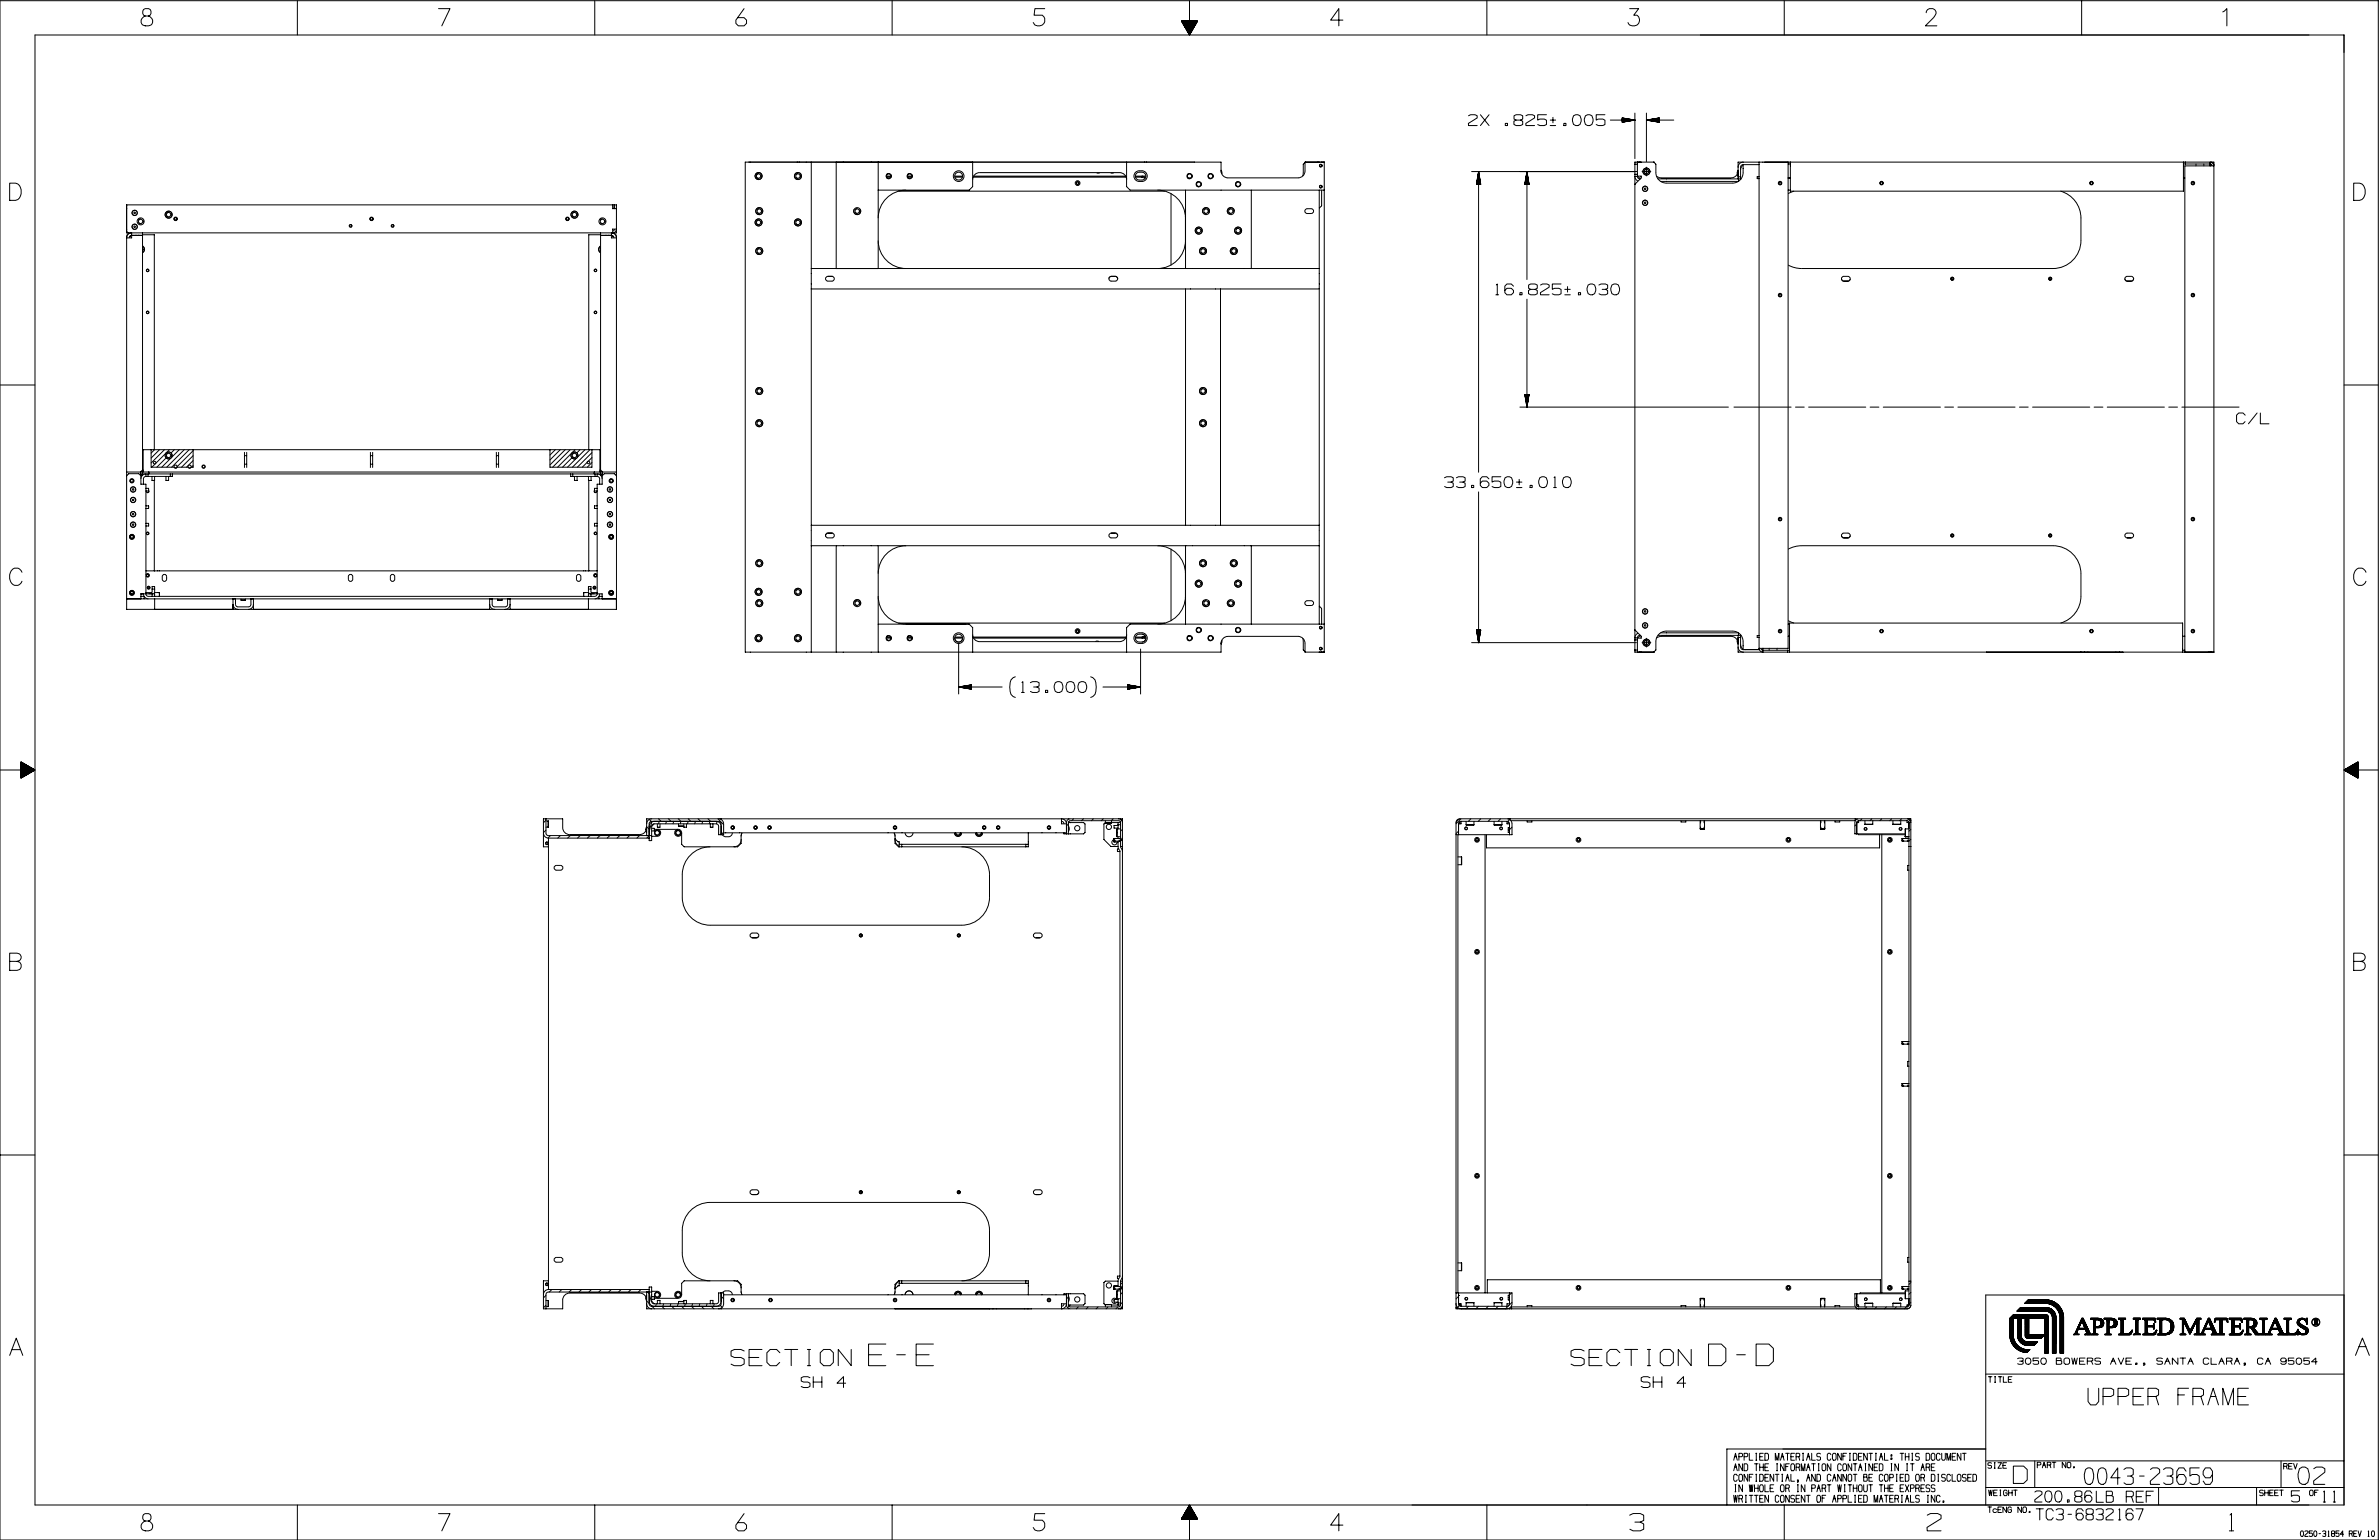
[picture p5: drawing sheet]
<svg xmlns="http://www.w3.org/2000/svg" width="864mm" height="559mm" viewBox="0 0 864 559" stroke-linecap="round" stroke-linejoin="round" font-family="sans-serif">
<g fill="none" stroke="#000" stroke-width=".36">
<path d="M0 .3h863.3v558.5h-863.3zM12.7 12.7h838.2v533.4h-838.2zM52.7 5.8a1.81 1.81 0 0 0-1.5 1.8 1.81 1.81 0 0 0 1.5 1.8h1.2a1.8 1.8 0 0 0 1.6-1.8 1.8 1.8 0 0 0-1.6-1.8h-1.2l-.6-.3-.3-.6 .3-1.5 .6-.3h1.2l.6 .3 .3 1.5-.3 .6-.6 .3M107.9 .3v12.4M159.2 3.1h4.2l-3 6.3M215.9 .3v12.4M270.1 3.1l-3 4.2v1.2l.9 .9h2.1l.9-.9v-1.2l-.9-.9h-2.4M323.8 .3v12.4M379.3 3.1h-3.6l-.3 2.4h3a2.2 2.2 0 0 1 .1 3.5 2.2 2.2 0 0 1-3.4-.8M428.9 7.6l2.9 5.1M428.9 7.6h5.8M428.9 7.6v.1"/>
<path d="M428.9 7.7l3.7 3.7M429 7.6l3.6 3.7-1 1M429.1 7.6l-.1 .2M429.2 7.6l3.5 3.5M429.2 8.2l3.3 3.3M429.3 7.6l-.3 .3M429.4 7.6l3.4 3.4M429.4 8.6l3 3M429.5 7.6l-.4 .4M429.5 7.6l3.3 3.3M429.6 7.6l-.4 .5M429.7 7.6l3.2 3.2"/>
<path d="M429.8 7.6l-.6 .6M429.9 7.6l3.1 3.1M430 7.6l-.7 .7M430.1 7.6l2.9 3M430.2 7.6l-.9 .9M430.3 7.6l2.8 2.8-1.6 1.7M430.4 7.6l-1 1M430.4 7.6l2.8 2.7M430.5 7.6l-1 1.1M430.6 7.6l2.6 2.6M430.7 7.6l-1.2 1.2M430.8 7.6l2.5 2.5"/>
<path d="M430.9 7.6l-1.3 1.3M431 7.6l2.3 2.4-1.9 2 .4 .7M431.1 7.6l-1.4 1.4 2.7 2.7-.8 .7 .2 .2M431.2 7.6l2.2 2.3M431.3 7.6l-1.6 1.5M431.3 7.6l2.2 2.2M431.4 7.6l-1.6 1.6M431.5 7.6l2.1 2.1M431.6 7.6l-1.7 1.8M431.7 7.6l1.9 1.9M431.8 .3v7.3l-1.9 1.9 2.4 2.3M431.9 7.6l1.8 1.8"/>
<path d="M432 7.6l-2 2M432.1 7.6l1.7 1.7M432.1 12.1l-.4 .4M432.2 7.6l-2.1 2.1M432.2 7.6l1.6 1.6-2.5 2.6M432.3 7.6l-2.2 2.2M432.4 7.6l1.5 1.5M432.5 7.6l-2.3 2.3 2 2M432.6 7.6l1.3 1.4M432.7 7.6l-2.4 2.4M432.8 7.6l1.2 1.3M432.9 10.9l-1.4 1.3"/>
<path d="M432.9 7.6l-2.6 2.6M432.9 7.6l1.2 1.1-2.9 2.9M433.1 7.6l-2.7 2.7 1.8 1.8M433.1 7.6l1 1M433.2 7.6l-2.7 2.8M433.3 7.6l.9 .9M433.4 7.6l-2.9 2.9M433.5 7.6l.8 .8M433.6 9.6l-2.3 2.3M433.6 7.6l-3 3M433.7 7.6l.6 .7M433.8 7.6l-3.1 3.1 1.4 1.5"/>
<path d="M433.8 7.6l.6 .6M434 7.6l-3.3 3.2M434 7.6l.5 .5M434.3 8.3l-3.2 3.2 .9 .9M434.5 8l-.4-.4-3.3 3.4M434.6 7.9l-3.5 3.5M434.6 7.8l-.3-.2-3.4 3.5M434.7 7.6l-3.7 3.7M434.7 7.7l-.2-.1-3.6 3.6 1.1 1.1M434.7 7.6l-2.9 5.1M487.5 7.3h-4.5l3-4.2v6.3M539.8 .3v12.4"/>
<path d="M591.6 3.1h3.3l-1.8 2.4h1.2a2.19 2.19 0 0 1 .1 3.5 2.19 2.19 0 0 1-3.4-.8M647.7 .3v12.4M699.2 4.6a1.55 1.55 0 0 1 1.2-1.5h1.2a1.53 1.53 0 0 1 .9 2.4l-3.6 3.9h4.2M755.6 .3v12.4M806.9 4.3l1.5-1.2v6.3M271.9 58.8h171.4v3.2l.2 1.1 1.2 1.2 1.1 .2h26l1-.5 .9-1.4v-3.8h7v177.8h-7v-3.1l-.2-1.2-1.2-1.1-1.1-.3-26 .1-1 .5-.9 1.4v3.7h-124.5M271.9 58.8h-.1M271.9 58.8h.1M272.4 58.8h-1.9v177.8h24M289.4 58.8h.1M290.1 58.8h.1M292.7 58.8h1.8v38.6"/>
<path d="M306.1 58.8h-2.5v38.6h2.5M316.3 58.8h2.5v38.6h-2.5M353.1 58.8v8.9l-1.3 1.3h-33M409 58.8v8.9l1.2 1.3h70.5M415.5 58.8h.1M416.2 58.8h.1M433.6 58.8h.1M473.7 58.9l-.6 .7-.2 4.3M473.9 58.8h.1M478.4 58.8h.5M478.9 58.8h.1M479.5 59.6l-.4 .3"/>
<path d="M479.8 58.8h.1M533.1 42l.7-.4h1.6l.8 .4v.8l-3.2 2 .1 .8h3.1M537.4 41.6l3.1 4M540.5 41.6l-3.1 4M546.4 44.8h.8v.8h-.8zM550.4 43.6l-.8-.4v-1.2l.8-.4h1.6l.7 .4v1.2l-.7 .4h-1.6l-.8 .4v1.1l.8 .5h1.6l.7-.4v-1.2l-.7-.4M553.9 42l.8-.4h1.6l.8 .4v.8l-3.2 2v.8h3.2M561.4 41.6h-3.2v2l.8-.4h1.6l.8 .4v1.6l-.8 .4h-1.6l-.8-.4M562.7 43.6h2M562.7 45.6h2M563.7 42.6v2M567.7 44.8h.8v.8h-.8z"/>
<path d="M571.2 42l.8-.4h.8l.8 .4a2.4 2.4 0 0 1-.8 3.6h-.8l-.8-.5-.4-1.9zM575.5 42l.8-.4h.8l.8 .4a2.4 2.4 0 0 1-.8 3.6h-.8l-.8-.5-.4-1.9zM582.6 41.6h-3.2v2l.8-.4h1.6l.8 .4v1.6l-.8 .4h-1.6l-.8-.4M584.6 43.6h8.9M588.9 44.3h.1M588.9 44.3h.3M588.9 43.8h3.1M588.9 42.8l.3 .1M588.9 42.9l.9 .1M588.9 43h1.2M588.9 43.1h1.8M588.9 43.2h2.5"/>
<path d="M588.9 43.3h3.1M588.9 43.4h3.7M588.9 43.5h4M588.9 42.8l4.6 .8M588.9 42.8v1.5M589.8 44.2h-.9M590.4 44.1h-1.5M591.1 44h-2.2M591.7 43.9h-2.8M592.6 43.7l-3.7 .1M593.2 43.6l-4.3 .1M593.5 41v16.6"/>
<path d="M593.5 59.6h.9M593.5 43.6l-4.6 .7M595.3 58.8h.1M595.3 58.8h-1.8v177.8l7-.1M597.7 41v17.6M597.7 43.6h9.9M597.7 43.6l4.5 .7M598 43.6h4.2M598.3 43.5h3.9M598.6 43.7h3.6M598.6 43.4h3.6M599.2 43.8h3"/>
<path d="M599.2 43.3h3M599.5 43.9h2.7M599.8 43.2h2.4M600.1 44h2.1M600.3 58.8l.8 .8a7.1 7.1 0 0 0 .6 5.2 3.8 3.8 0 0 0 3.2 1.6h24.1a4.1 4.1 0 0 0 3.8-5.3v-1.4M600.4 43.1h1.8M600.5 58.9l-6.1-.1v5.2M600.7 44.1h1.5M601 43h1.2M601.3 44.2h.9M601.3 43h.9M601.9 44.3h.3"/>
<path d="M601.9 42.9h.3M602.2 44.3h.1M602.2 42.8v1.5M602.2 42.8l-4.5 .8M632.8 60l-.6 .5-.3 1.1M632.8 58.8l-1.3 .6-.6 1.2M632.8 59.7l-.7 .3-.2 .6v4.5M632.8 59.7h5.8M638.6 58.8h-7.7v6.1M638.6 58.8v176.5M640.6 58.8h-.1M649.1 58.8v176.5h-9.2"/>
<path d="M649.1 59.5h.8M649.9 58.8v10.6h142.7v-10.6M792.6 59.5h9.7M793.3 58.8v.7M797.2 59.5v.7M800 59.5v.7M802.3 59.5l.5 .2 .2 .5M802.3 58.8l1.1 .6 .3 .8h-1.4M802.3 58.8h-163.7M802.3 59.5v.7M802.3 58.8v.7M802.4 58.8h1.3v177.8"/>
<path d="M802.9 58.8l.8 .8M3.5 66.5h2.1a3.3 3.3 0 0 1 2.2 3.1 3.3 3.3 0 0 1-2.2 3.1h-2.1zM46 75.7h.1M46 74.3h177.8v10.2h-177.8zM46 75.6v.1M46 74.3v1.4M51 79.4l-.8 .5M51.9 79.9v.9M60.4 78.3l.8 .5M61.2 77l-.8 .4M62 77.4v1M63.3 79.6l.4 .3"/>
<path d="M63.7 79l-.4 .2M64.1 79.2v.5M134.5 79.6l.4 .3M134.9 79l-.4 .2M135.3 79.2v.5M205.6 79.6l.4 .3M206 79l-.4 .2M206.4 79.2v.5M207.7 78.3l.8 .5M208.5 77l-.8 .4M209.4 77.4v1M218.7 79.4l-.8 .5"/>
<path d="M219.5 79.9v.9M223.1 74.5l-.7-.2v1.4h1.4M223.1 74.3v1.4l-.2-.5-.5-.2M274.6 64.3l.8 .5M274.8 77.1l.8 .4M275.4 62.9l-.8 .5M275.4 79.8l-.8 .4M275.6 75.7l-.8 .4M276.2 63.4v1M276.4 76.1v1M288.9 64.3l.8 .5M289.7 79.8l-.8 .4"/>
<path d="M289.7 62.9l-.8 .5M290.5 63.4v1M310.1 75.9a1.27 1.27 0 0 0 1 2 1.27 1.27 0 0 0 1.2-1.9M310.4 77.1l.8 .4M311.2 75.7l-.8 .4M312 76.1v1M321.8 64.4l.8 .4M321.8 63.9h1.6M321.9 64.3h1.4M322.6 63l-.8 .4M323.4 63.4v1M326.2 69.4h96.7"/>
<path d="M329 69a10.2 10.2 0 0 0-10.2 10.1M329.4 64.4l.8 .4M329.4 63.9h1.6M329.5 64.3h1.4M330.2 63l-.8 .4M331 63.4v1M346.6 63.9h2.8M346.6 64.3h2.8M353.1 65.2l.5-1.6 .9-.7 1.1-.3h50.8l1.6 .6 .7 .9 .3 1.1M353.2 64.3h55.6M353.4 63.9h55.2M390.8 66.7l.4 .2"/>
<path d="M391.2 66l-.4 .2M391.6 66.2v.5M398.1 62.6l.5 .3 .6-.3M403.1 62.6l.6 .3 .6-.3M412.1 63.9h3.8M412.2 64.3h3.1M412.2 62.5a2.44 2.44 0 0 1 2.8-.5 2.44 2.44 0 0 1 1.4 2.4 2.52 2.52 0 0 1-2.6 1.5 2.52 2.52 0 0 1-2.2-2zM412.7 62.8a1.9 1.9 0 0 1 2.1-.3 1.9 1.9 0 0 1 1.1 1.9 2.03 2.03 0 0 1-2 1 2.03 2.03 0 0 1-1.8-1.5zM414.6 63.9v.4M415.3 63.9v.7h.5M420.2 69a10.2 10.2 0 0 1 10.1 10.1M425.1 70.3v25.9"/>
<path d="M430.4 69v28.4M431 64.4l.8 .4M431.4 64.6h.8M431.8 63l-.8 .4M432.6 63.4v1M434.3 67.3l.9 .5M435.2 65.9l-.9 .5M436 66.4v.9M436.7 77.2a1.27 1.27 0 0 1 1.1-1.9 1.27 1.27 0 0 1 1.1 2M437 77.1l.8 .4M437.8 75.7l-.8 .5M438.6 76.1v1"/>
<path d="M438.6 64.4l.8 .4M439.4 63l-.8 .4M440.3 63.4v1M443.3 61.8h.1M443.3 61.8l.2 1.4M443.3 61.8v.7M446 77.1l.8 .4M446.8 75.7l-.8 .5M447.6 76.1v1M448.1 76.6a1.27 1.27 0 0 0-1.8-1.1 1.27 1.27 0 0 0-.3 2.1M448.6 67.3l.8 .5M449.4 65.9l-.8 .5"/>
<path d="M450.3 66.4v.9M454.2 69v28.4M473.9 76l2.1-.3a.87 .87 0 0 1 .8 .9 .87 .87 0 0 1-.8 .9l-2.1-.3-.2-.6zM478.9 69v28.4M479.1 67.9l.4 .3M479.1 60.3l.4 .3M479.5 67.3l-.4 .2M479.8 69v5.7l-.9 .7M479.8 67.5v.5M479.8 60.3v-.4v.4M479.8 67.5v.4M534.2 62.3h59.8"/>
<path d="M536 66.8h1.5M536 66.8h.1M536.1 66.2v.6M536.2 65.6v1.2M536.3 65v1.8M536.4 64.4v2.4M536.4 64.1v2.7M536.5 63.5v3.3M536.6 62.9v3.9M536.7 62.3v109.1M536.7 62.3l-.7 4.5M536.7 62.3l.8 4.5"/>
<path d="M536.8 62.6v4.2M536.8 62.9v3.9M536.9 63.5v3.3M537.1 64.1v2.7M537.2 64.7v2.1M537.3 65.3v1.5M537.3 65.6v1.2M537.4 66.2v.6M537.5 66.8h.1M553.5 66.8h1.6M553.5 66.8h.1M553.6 66.5v.3"/>
<path d="M553.7 65.9v.9M553.8 65.3v1.5M553.9 64.7v2.1M554 64.1v2.7M554 63.8v3M554.1 63.2v3.6M554.2 62.6v4.2M554.3 62.3v39.1M554.3 62.3l-.8 4.5M554.3 62.3l.8 4.5M554.4 62.9v3.9M554.5 63.5v3.3"/>
<path d="M554.5 63.8v3M554.7 64.4v2.4M554.8 65v1.8M554.9 65.6v1.2M555 66.2v.6M555 66.5v.3M593.5 63.2h.9M594.4 64h-.9v.4l.4 .8 .7 .5M594.4 64l.3 .7 .7 .2M594.4 63.9h1.4v.7l-2.3 2.3M594.6 63.9l1 .9M596.1 62.3h3.2"/>
<path d="M596.9 62.7l.8 .5M597.7 60.7v3.1M597.7 61.3l-.8 .5M598.5 61.8v.9M601.9 64.9h30.1M602.8 65.8h28.2M630.7 63.2l-1 1-1.3 .3h-25.4l-1.7-.6M630.9 61.8l-.3 .8 .3 1.1M630.9 61.8v1.9M630.9 61.8h.1M630.9 63.7h.1M630.9 64.2h1"/>
<path d="M631.1 64.9v.9M638.6 64.1h-.7v.7h.7M645.8 66.7l.4 .2M646.2 66l-.4 .2M646.6 66.2v.5M649.1 69h.8M649.1 64.6h.8M651.3 69.4l-2.2 .9M682.6 66.7l.4 .2M683 66l-.4 .2M683.4 66.2v.5M748 69.4a10.2 10.2 0 0 1 7.4 9.7v8.2a10.2 10.2 0 0 1-10.2 10.1h-91.2l-2.2-.2-2.7-1"/>
<path d="M758.8 66.7l.4 .2M759.2 66l-.4 .2M759.6 66.2v.5M792.6 64.6h.5M795.6 66.7l.4 .2M796 66l-.4 .2M796.4 66.2v.5M802.3 60.2h-9.2v176.4M854.4 66.5h2.1a3.3 3.3 0 0 1 2.2 3.1 3.3 3.3 0 0 1-2.2 3.1h-2.1zM46 83.1v.1M46 83.1h.1M46 85.9h.1"/>
<path d="M46 85.9v85.4M46 84l.5 .5M46.5 85l1.3-.5v1.8h-1.8zM47.3 84.6l-.8 .2-.5 1.1M47.3 85.5v.4h-.3M49.1 85.4h.1M50.1 85.4h.1M50.2 80.8l.8 .5M51.4 85.4h.1M51.7 85.2h4.3v78M51.7 89.4a1.32 1.32 0 0 1 0 2.2M51.7 90.1v.8"/>
<path d="M51.7 89.2a1.42 1.42 0 0 1 0 2.5M51.7 85.4h-3.9l-.7 .3-.2 .6M51.7 89.8l.1 .2M51.7 84.5v87.9M51.8 91l-.1 .2M52 90.3v.4M127.4 81.5l.3 .5-.3 .4M142.7 81.5l.3 .5-.3 .4M217.8 90.8l.2 .4M217.9 80.8l.8 .5M218 89.4a1.32 1.32 0 0 0 0 2.2M218 85.4h4l.6 .3 .3 .6"/>
<path d="M218 90.1v.8M218 89.2a1.42 1.42 0 0 0 0 2.5M218 89.8l-.2 .3M218 84.5v87.9M218 85.2h-4.3v78M218.3 85.4h.1M219.8 85.4h.1M220.8 85.4h.1M222 84.5l1.2 .5 .6 1.3h-1.8zM222.4 84.6v-1.5h1.4l-.3 .8-1.1 .6 .8 .3 .6 1.1M222.4 85.5v.4h.3M223.1 83.1l-.2 .5-.5 .2"/>
<path d="M223.1 84.3v.2M223.7 85.9h.1M223.8 85.9v135.2h-177.8v-3.8M274.6 81.2l.8 .4M274.8 91.6l.8 .4M275.6 90.2l-.8 .4M276.2 80.2v1M276.4 90.6v1M288.9 81.2l.8 .4M290.5 80.2v1M294.5 97.4v7.5M294.5 97.4h184.4"/>
<path d="M318.8 87.3a10.2 10.2 0 0 0 10.2 10.1M430.3 87.3a10.2 10.2 0 0 1-10.1 10.1M434.4 84.1l.8 .5M435.2 82.7l-.8 .5M435.9 91.6l.8 .4M436 83.2v.9M436.7 90.2l-.8 .4M437.5 90.6v1M447.1 91.6l.8 .4M447.9 90.2l-.8 .4M448.6 84.1l.8 .5M448.7 90.6v1"/>
<path d="M449.4 82.7l-.8 .5M450.3 83.2v.9M478.9 97.4v7.5M294.5 104.9v85.7M294.5 104.9h135.9M299.9 100.5l2.1-.2a.87 .87 0 0 1 .9 .8 .87 .87 0 0 1-.9 .9l-2.1-.2-.2-.7zM302 100.3h.3M403.4 100.3l-.6 .2-.2 .6M403.4 100.3a.87 .87 0 0 0-.8 .8 .87 .87 0 0 0 .8 .9h1.5a.87 .87 0 0 0 .8-.9 .87 .87 0 0 0-.8-.8M403.4 100.3h1.5M404.9 100.3l.6 .3 .2 .6M430.4 104.9h12.7"/>
<path d="M430.4 104.9v85.7M443.1 104.9h35.8M443.1 104.9v85.7M478.9 104.9v85.7M543 107h1M543.2 103.4l.3-.4v4M549.4 103.8l-.8-.8h-1.6l-.7 .8v2.4l.7 .8h1.6l.8-.8v-.8l-.8-.8h-1.6l-.7 .8M551.7 106.2h.8v.8h-.8zM554.3 108.6v39.1M555.6 105l-.7-.4v-1.2l.7-.4h1.7l.7 .4v1.2l-.7 .4h-1.7l-.7 .4v1.2l.7 .4h1.7l.7-.4v-1.2l-.7-.4M559.2 103.4l.8-.4h1.6l.8 .4v.8l-3.2 2v.8h3.2M566.7 103h-3.2v2l.8-.4h1.6l.8 .4v1.6l-.8 .4h-1.6l-.8-.4"/>
<path d="M568 107h2M568 105h2M569 104v2M573 106.2h.8v.8h-.8zM576.5 103.4l.8-.4 1.6 .4a2.4 2.4 0 0 1-.8 3.6h-.8l-.8-.4-.4-2zM580.4 103.4l.8-.4h1.6l.8 .4v1.2l-.8 .4M581.6 105h1.2l.8 .4v1.2l-.8 .4h-1.6l-.7-.4M585.1 103.4l.8-.4 1.6 .4a2.4 2.4 0 0 1-.8 3.6h-.8l-.8-.4-.4-2zM645.8 107.3l.4 .2M646.2 106.6l-.4 .3M646.6 106.9v.4M668.5 101l.1 .6 .7 .4"/>
<path d="M669.3 102a.87 .87 0 0 1-.8-.9 .87 .87 0 0 1 .8-.8h1.5a.87 .87 0 0 1 .9 .8 .87 .87 0 0 1-.9 .9M669.3 102h1.5M671.6 101.2l-.2 .6-.6 .2M708.3 101.4l.4 .2M708.7 100.7l-.4 .2M709.1 100.9v.5M743.8 101.4l.5 .2M744.3 100.7l-.5 .2M744.7 100.9v.5M771.3 101.1l.2 .6 .7 .3M772.2 102a.87 .87 0 0 1-.9-.9 .87 .87 0 0 1 .9-.8h1.4a.87 .87 0 0 1 .9 .8 .87 .87 0 0 1-.9 .9M772.2 102h1.4"/>
<path d="M774.5 101l-.2 .8-.7 .2M795.6 107.3l.4 .2M796 106.6l-.4 .3M796.4 106.8v.5M0 139.7h12.7M850.9 139.7h12.4M274.8 154l.8 .5M274.8 142.4l.8 .4M275.6 152.6l-.8 .5M275.6 141l-.8 .4M276.4 153.1v.9M276.4 141.4v1"/>
<path d="M435.9 142.4l.8 .4M435.9 154l.8 .5M436.7 141l-.8 .4M436.7 152.6l-.8 .5M437.5 141.4v1M437.5 153.1v.9M551.8 147.7h75.6M553.5 143.2h1.6M553.5 143.2l.8 4.5M553.5 143.2h.1M553.6 143.2v.3M553.6 143.2l.1 .9"/>
<path d="M553.7 143.2l.1 1.5M553.8 143.2l.1 2.1M553.9 143.2l.1 2.7M554 143.2v3M554.1 143.2v3.6M554.2 143.2v4.2M554.4 143.2v3.9M554.5 143.2v3.3M554.6 143.2l-.1 3M554.7 143.2v2.4M554.8 143.2v1.8M554.9 143.2v1.2"/>
<path d="M555 143.2v.6M555.1 143.2l-.1 .3M555.1 143.2l-.8 4.5M629.4 147.7h20.8M651.8 147.7h3.2M656.5 147.7h20.8M678.9 147.7h3.2M683.6 147.7h20.8M706 147.7h3.2M710.7 147.7h20.8M733.1 147.7h3.2M737.8 147.7h20.8"/>
<path d="M760.2 147.7h3.2M764.9 147.7h20.8M787.3 147.7h3.1M792 147.7h20.8M815 150.6l-.8-.7h-1.5l-.8 .7v2.4l.8 .8h1.5l.8-.8M819.3 149.9l-3.1 3.9M820.5 149.9v3.9h3.2M46 171.3v1.3M46 171.3h177.8M47.3 174.8l.6 .3M47.9 173.8l-.6 .4M48.4 174.2v.6"/>
<path d="M51 171.3v1.2M51 172.2l.6 .3M51 172h167.7M51.7 170.5l-.7 .8M52 171.3v-8.1h165.8v8.1M53 172.9l-.9 .5v2.3M53 172.9v-.9l-.9 .2-.7 .7-.2 .9M53 177.2h.9v1M53 178.2h.9M53.7 172v.9M53.9 178a.48 .48 0 0 1-.2 .8 .48 .48 0 0 1-.6-.6M53.9 178.1a.4 .4 0 0 1-.3 .6 .4 .4 0 0 1-.4-.5"/>
<path d="M54 171.3v.7M54.9 163.2v6.3h8.4l.4 .3 .5-.3h4.2l.4 .3 1.3-.3v-6.3M55.2 172.9v1.4h.9M56 174.3v32.8M56.1 174.3h.1M56.1 163.2l-1.2 1.2M56.1 172.9v1.4M57.9 163.2l-3 3M59.7 163.2l-4.8 4.8M60.2 172.9v1.4h1M60.3 166.2l-3.4 3.3M60.4 165.7l.8 .5"/>
<path d="M61.2 174.3h.1M61.2 172.9v1.4M61.2 164.3l-.8 .5M61.5 163.2l-6.4 6.3M61.8 172v.9M62 166.3l-3.3 3.2M62 164.8v.9M62.6 172v.9h-9.6M63.3 163.2l-1.2 1.2M65.1 163.2l-2.9 2.9M66.9 163.2l-6.4 6.3M68.7 163.2l-6.4 6.3"/>
<path d="M70.1 168.9l-.6 .6M70.1 167.1l-2.4 2.4M70.1 165.3l-4.2 4.2M70.1 163.5l-6.3 6.3M88.7 164.1v5.5M88.7 168.4h.9M88.7 165.3h.9M89.6 164.1v5.5M134.5 164.1v5.5M134.5 168.4h.8M134.5 165.3h.8M135.3 164.1v5.5"/>
<path d="M180.2 164.1v5.5M180.2 168.4h.8M180.2 165.3h.8M181 164.1v5.5M199.6 163.2v6.3h15.3v-6.3M199.8 163.2l-.2 .1M201.6 163.2l-2 1.9M203.4 163.2l-3.8 3.7M205.2 163.2l-5.6 5.5M207 163.2l-6.4 6.3M207.2 172v.9h9.6M207.6 166.1l-3.4 3.4"/>
<path d="M207.7 165.7l.8 .5M207.9 172v.9M208.5 164.3l-.8 .5M208.5 172.9v1.4h1M208.8 163.2l-6.4 6.3M209.2 166.3l-3.2 3.2M209.3 164.8v.9M209.5 174.3h.1M209.5 172.9v1.4M210.6 163.2l-1.2 1.1M212.4 163.2l-2.8 2.7M213.6 172.9v1.4h.9"/>
<path d="M213.7 174.3v32.8M214.1 163.2l-6.3 6.3M214.5 174.3h.1M214.6 172.9v1.4M214.9 167.8l-1.7 1.7M214.9 166l-3.5 3.5M214.9 164.2l-5.3 5.3M215.7 171.3v.7M215.8 178a.48 .48 0 0 0 .2 .8 .48 .48 0 0 0 .6-.6M215.8 178.1a.4 .4 0 0 0 .3 .6 .4 .4 0 0 0 .4-.5M215.8 178.2h1M216 172v.9"/>
<path d="M216.8 172.9l.8 .5 .1 2.3M216.8 172.9v-.9l.9 .2 .6 .7 .3 .9M216.8 177.2h-1v1M218 170.5l.8 .8M218.7 171.3v1.3M218.7 172.2l-.6 .3M221.3 174.8l.6 .3M221.9 173.8l-.6 .4M222.4 174.2v.6M223.8 171.3v1.3l-.8-.7h-3.6l-.8 .7v3.1h-1.8v39.8M223.8 172.2h.1M223.8 171.3h.1"/>
<path d="M524.4 173.4l.7-.4h1.7l.7 .4v1.2l-.7 .3M525.6 174.9h1.2l.7 .4v1.2l-.7 .4h-1.7l-.7-.4M528.7 173.4l.8-.4h1.6l.8 .4v1.2l-.8 .3M529.9 174.9h1.2l.8 .4v1.2l-.8 .4h-1.6l-.8-.4M534.2 176.1h.8v.8h-.8zM536.7 178.5v54.7M540.5 173.8l-.8-.8h-1.6l-.7 .8v2.3l.7 .8h1.6l.8-.8v-.8l-.8-.7h-1.6l-.7 .7M544.8 173h-3.2v1.9l.8-.3h1.6l.8 .4v1.5l-.8 .4h-1.6l-.8-.4M546.4 173.4l.7-.4 1.6 .4a2.4 2.4 0 0 1-.8 3.5h-.8l-.7-.4-.5-1.9zM550.5 174.9h2M550.5 176.9h2M551.5 173.9v2"/>
<path d="M555.4 176.1h.8v.8h-.8zM559 173.4l.7-.4 1.6 .4a2.4 2.4 0 0 1-.8 3.5h-.8l-.7-.4-.5-1.9zM564 176.9h1M564.1 173.3l.4-.3v3.9M567.6 173.4l.8-.4 1.5 .4a2.4 2.4 0 0 1-.7 3.5h-.8l-.8-.4-.4-1.9zM47.3 195.1l.6 .3M47.9 194.2l-.6 .3M48.4 194.5v.6M53 189.9h.9v1h-.9M53 183.6h.9v.9h-.9M216.8 189.9h-1v1h1M216.8 183.6h-1v.9h1"/>
<path d="M221.3 195.1l.6 .3M221.9 194.2l-.6 .3M222.4 194.5v.6M294.5 198h184.4M294.5 190.6v7.4M294.5 198v38.6M294.5 190.6h135.9M300.6 193.4l-.9 .6 .1 .8M300.6 193.4a.87 .87 0 0 0-.9 .9 .87 .87 0 0 0 .9 .9h1.4a.87 .87 0 0 0 .9-.9 .87 .87 0 0 0-.9-.9M300.6 193.4h1.4M302 193.4l.3 .1M303.6 198v38.6"/>
<path d="M318.8 198v38.6M329 198a10.2 10.2 0 0 0-10.2 10.2M402.8 193.7l2.1-.3a.87 .87 0 0 1 .8 .9 .87 .87 0 0 1-.8 .9l-2.1-.3-.2-.6zM404.9 193.4l.6 .3 .2 .6M420.2 198a10.2 10.2 0 0 1 10.1 10.2M425.1 199.3v25.9M430.4 190.6h12.7M430.4 198v28.5M443.1 190.6h35.8M454.2 198v28.5M478.9 190.6v7.4M478.9 198v28.5"/>
<path d="M645.8 188.6l.4 .2M646.2 187.9l-.4 .2M646.6 188.1v.5M649.1 199.3l2-.9 2.9-.4h91.2a10.2 10.2 0 0 1 10.2 10.2v8.1a10.2 10.2 0 0 1-7.4 9.8M668.5 194.2l.1 .6 .7 .4M669.3 195.2a.87 .87 0 0 1-.8-.9 .87 .87 0 0 1 .8-.9h1.5a.87 .87 0 0 1 .9 .9 .87 .87 0 0 1-.9 .9M669.3 195.2h1.5M671.7 194.3l-.3 .6-.6 .3M708.3 194.5l.4 .3M708.7 193.8l-.4 .3M709.1 194.1v.4M743.8 194.5l.5 .3"/>
<path d="M744.3 193.8l-.5 .3M744.7 194.1v.4M771.6 193.7l2-.3a.87 .87 0 0 1 .9 .9 .87 .87 0 0 1-.9 .9l-2-.3-.3-.6zM795.6 188.6l.4 .2M796 187.9l-.4 .2M796.4 188.1v.5M8 207.6a2.3 2.3 0 0 0-2.6-1.5 2.3 2.3 0 0 0-1.9 2.4 2.87 2.87 0 0 0 3 3.9l1.2-.9 .3-.6M47.3 215.4l.6 .3M47.6 215.5h.6M47.8 215.5v.1M47.9 214.5l-.6 .3M48.4 214.8v.6"/>
<path d="M51.2 215.5h.9l.5 1.3 1.3 .5M51.2 215.5h1.8M51.2 216.4h1.1M51.2 215.5v1.8M52.3 216.4v.9M53 215.5l.2 .6 .7 .3h162l.6-.3 .3-.6M53 208.6a.63 .63 0 0 1 .9-.3 .63 .63 0 0 1 0 1 .63 .63 0 0 1-.9-.4M53 215.5v-39.8h-1.8v-3.1l-.8-.7h-3.7l-.7 .7v44.7h177.8M53 215.5h3.1v.9M53 207.1h3M53 215h2.1M54.3 215.5l.9-.6v-2.1h.9l-.2 2.7"/>
<path d="M54.7 215.4l-.8 .1M55.2 215.5v.9M55.2 213.8h.9M56 207.1h157.7M56 215.2v.3M56.1 215h1.7M56.1 217.3v3.8M57.8 215h.1M57.8 215v1.4M59.1 208.6l.6-.2 .6 .2 .2 1.6a.79 .79 0 0 1-.8 .8 .79 .79 0 0 1-.8-.8zM84.6 219.3l.5 1.3 1.3 .5M84.6 219.3v1.8v-1.7"/>
<path d="M84.6 217.3v2M85.5 217.3l.1 2.4 .8 .5 4.1-.1 .6-.8v-2M87.5 217.7h1.6M87.5 217.3v.4M89.1 217.3v.4M92 219.3l-.5 1.3-1.3 .5M92 219.3v1.8M92 217.3v2M126.7 208.6l.6-.2 .5 .2 .2 1.6a.79 .79 0 0 1-.7 .8 .79 .79 0 0 1-.8-.8zM141.9 208.6l.6-.2 .6 .2 .2 1.6a.79 .79 0 0 1-.8 .8 .79 .79 0 0 1-.8-.8zM177.7 219.3l.6 1.3 1.3 .5M177.7 219.3v1.8"/>
<path d="M177.7 217.3v2M178.7 217.3v2.4l.9 .5 4.1-.1 .6-.8v-2M180.7 217.7h1.5M180.7 217.3v.4M182.2 217.3v.4M185.2 219.3l-.6 1.3-1.3 .5M185.2 219.3v1.8M185.2 217.3v2M209.5 208.6l.6-.2 .5 .2 .3 1.6a.79 .79 0 0 1-.8 .8 .79 .79 0 0 1-.8-.8zM211.9 215v1.4M211.9 215h.1M211.9 215h1.8"/>
<path d="M213.6 217.3v3.8M213.6 213.8h.9M213.7 215.2v.3M213.7 207.1h3.1M213.9 215.5l-.3-2.7h.9l.1 2.1 .8 .6M214.5 215.5v.9M214.6 215h2.2M215.4 215.4l.5 .1M215.4 215.4h-.3M216.8 208.6a.64 .64 0 0 0-1-.3 .64 .64 0 0 0 0 1 .64 .64 0 0 0 1-.4M216.8 215.5h1.8v1.8M216.8 215.5h-3.2v.9"/>
<path d="M217.4 216.4v.9M217.4 216.4h1.2M217.7 215.5l-.5 1.3-1.3 .5M221.3 215.4l.6 .3M221.5 215.5h.7M221.9 214.5l-.6 .3M222 215.5v.1M222.4 214.8v.6M274.6 215.2l.8 .5M274.8 204.8l.8 .5M274.8 219.3l.8 .5M275.4 213.8l-.8 .5"/>
<path d="M275.6 203.4l-.8 .5M275.6 217.9l-.8 .5M276.2 214.3v.9M276.4 203.9v.9M276.4 218.4v.9M288.9 215.2l.8 .5M289.7 213.8l-.8 .5M290.5 214.3v.9M310.4 219.3l.8 .5M311.2 217.9l-.8 .5M312 218.4v.9M312.4 218.9l-.2 .7"/>
<path d="M312.4 218.9a1.27 1.27 0 0 0-1.5-1.3 1.27 1.27 0 0 0-.8 1.9M318.8 216.3a10.2 10.2 0 0 0 10.2 10.2h22.6M430.3 216.3a10.2 10.2 0 0 1-10.1 10.2M434.4 212.2l.8 .5M435.2 210.8l-.8 .5M435.9 204.8l.8 .5M436 211.3v1M436.7 203.4l-.8 .5M437 219.3l.8 .5M437.1 217.8a1.27 1.27 0 0 0-.3 1.8 1.27 1.27 0 0 0 1.9 .2 1.27 1.27 0 0 0-.1-1.9M437.5 203.9v.9M437.8 217.9l-.8 .5"/>
<path d="M438.6 218.4v.9M445.7 218.2a1.27 1.27 0 0 0 1.1 1.9 1.27 1.27 0 0 0 1.1-1.8M446 219.3l.8 .5M446.8 217.9l-.8 .5M447.1 204.8l.8 .5M447.6 218.4v.9M447.9 203.4l-.8 .5M448.6 212.2l.8 .5M448.7 203.9v.9M449.4 210.8l-.8 .5M450.3 211.3v1M473.9 218.2l2.1-.2a.87 .87 0 0 1 .8 .8 .87 .87 0 0 1-.8 .9l-2.1-.2-.2-.7z"/>
<path d="M858.9 207.6a2.3 2.3 0 0 0-2.6-1.5 2.3 2.3 0 0 0-1.9 2.4 2.87 2.87 0 0 0 3 3.9l1.2-.9 .3-.6M185.2 221.1h.1M274.6 232l.8 .5M275.4 230.6l-.8 .5M276.2 231.1v.9M288.9 232l.8 .5M289.7 230.6l-.8 .5M290.5 231.1v.9M294.5 236.6h9.1M303.6 236.6h15.2M318.8 226.5h33l1.3 1.2v8.9M321.8 232l.8 .5"/>
<path d="M321.8 231.5h1.6M321.9 231.2h1.4M322.6 230.6l-.8 .5M323.4 231.1v.9M326.2 226.1h96.7M329.4 232l.8 .5M329.4 231.5h1.6M329.5 231.2h1.4M330.2 230.6l-.8 .5M331 231.1v.9M346.6 231.5h2.8a1.43 1.43 0 0 1-1.4 1.5 1.43 1.43 0 0 1-1.4-1.5zM346.6 231.2h2.8"/>
<path d="M348 233.6v18.2M350.5 226.5h.2M353.1 230.3l.2 1.1 .7 .9 1.6 .5h50.8l1.6-.5 .7-.9 .3-1.1M353.2 231.2h55.6M353.4 231.5h55.2M390.8 229.2l.4 .3M391.2 228.5l-.4 .3M391.6 228.8v.4M397.7 232.8l.6-.2 .6 .2M412.1 231.5h3.8M412.2 231.2h3.1M412.2 230.2a2.44 2.44 0 0 1 2.8-.6 2.44 2.44 0 0 1 1.4 2.5 2.52 2.52 0 0 1-2.6 1.4 2.52 2.52 0 0 1-2.2-2z"/>
<path d="M412.7 230.4a1.9 1.9 0 0 1 2.1-.3 1.9 1.9 0 0 1 1.1 1.9 2.03 2.03 0 0 1-2 1 2.03 2.03 0 0 1-1.8-1.5zM414 235.5v16.3M414.6 231.2v.3M415.8 230.9h-.5v.6M431 232l.8 .5M431.4 230.9h.8M431.8 230.6l-.8 .5M432.6 231.1v.9M434.3 229.1l.9 .4M435.2 227.7l-.9 .4M436 228.1v1M438.6 232l.8 .5"/>
<path d="M439.4 230.6l-.8 .5M440.3 231.1v.9M443.3 233.7h.1M443.3 233v.7M443.5 232.3l-.2 1.4M448.6 229.1l.8 .4M449.4 227.7l-.8 .4M450.3 228.1v1M472.9 231.6l.2 4.3 .6 .6M478.9 236.6h.1M478.9 220l.9 .8v5.7M479.1 235.6l.4 .2"/>
<path d="M479.1 228l.4 .2M479.5 234.9l-.4 .2M479.5 227.3l-.4 .2M479.8 227.5v.5M479.8 235.5v-.3v.4M479.8 236.6h.1M480.7 226.5h-70.5l-1.2 1.2v8.9M534.2 233.2h59.8M536 228.6h1.5M536 228.6l.7 4.6M536 228.6h.1M536 228.6l.1 .6"/>
<path d="M536.1 228.6l.1 1.3M536.2 228.6l.1 1.9M536.3 228.6l.1 2.5M536.4 228.6v2.8M536.5 228.6v3.4M536.6 228.6v4M536.8 228.6v4.3M536.9 228.6l-.1 4M537 228.6l-.1 3.4M537.1 228.6v2.8M537.2 228.6v2.2M537.3 228.6v1.6"/>
<path d="M537.4 228.6l-.1 1.3M537.5 228.6l-.1 .6M537.5 228.6h.1M537.5 228.6l-.8 4.6M593.5 228.6l2.3 2.3v.6h-1.4M593.5 232.2h.9M593.5 235.9h.9M594.4 231.4v5.2h1.4M594.7 229.7l-.8 .5-.4 .8v.4h.9M595.3 236.6h.1M595.4 230.5l-.7 .3-.3 .6M595.6 230.7l-1 .8"/>
<path d="M596.1 233.2h3.2M596.9 233.7l.8 .4M597.7 231.6v3.2M597.7 232.3l-.8 .4M598.5 232.7v1M601.3 231.6l1.7-.7h25.4l1.3 .4 1 1M601.9 230.5h30.1M602.8 229.6h28.2M630.9 231.8l-.3 .8 .3 1.1M630.9 231.8v1.9M630.9 231.8h.1M630.9 233.7h.1"/>
<path d="M630.9 234.8l.6 1.3 1.3 .5M630.9 230.5v6.1h172.8M630.9 231.3h1M631.1 229.7v.8M631.9 230.3v4.5l.2 .7 .7 .2M631.9 233.9l.3 1.1 .6 .5M632.8 235.7v-.1a7.3 7.3 0 0 0-1.2-5.5 3.8 3.8 0 0 0-2.6-1.1h-24.1a3.8 3.8 0 0 0-3.8 3.8v3.1l-.8 .7M632.8 235.7h.1M632.8 235.7h5.8M633.5 235.7h.2M634.8 235.7h.1M635.8 235.7h.1"/>
<path d="M638.6 235.3l.2 .8 .7 .5h.4v-.7M638.6 230.6h-.7v.7h.7M638.6 235.3v.4M638.6 235.3h1.3M639.3 235.3l.2 .4 .4 .2M639.6 235.3l.3 .3M639.9 235.3v.6M639.9 235.9h9.7M642.2 235.3v.6M645.1 235.3v.6M645.8 229.2l.4 .3M646.2 228.5l-.4 .3"/>
<path d="M646.6 228.8v.4M648.9 235.9v.7M649.1 225.2l2.2 .9M649.1 226.5h.5M649.1 230.9h.5M649.6 236.6v-10.5h142.7v10.5M682.6 229.2l.4 .3M683 228.5l-.4 .3M683.4 228.8v.4M721.1 236.6h.1M755.4 236.6h.1M756.7 236.6h1.2"/>
<path d="M756.7 236.6h.1M758.8 229.2l.4 .3M759.2 228.5l-.4 .3M759.6 228.8v.4M768.1 236.6h1.3M769.4 236.6h.1M770.6 236.6h.1M792.3 235.9h.8M792.3 230.9h.8M795.6 229.2l.4 .3M796 228.5l-.4 .3M796.4 228.8v.4"/>
<path d="M801.7 236.6h-.1M802.3 236.6h.1M802.3 236.6h1.4M802.4 236.6h-.1M802.9 236.6h.1M348 249.3h15.8M348 249.3l4.6 .8M348.3 249.2h4.3M348.6 249.4h4M348.9 249.4h3.7M348.9 249.1h3.7M349.5 249.5h3.1"/>
<path d="M349.5 249h3.1M350.1 249.6h2.5M350.1 248.9h2.5M350.4 248.9h2.2M350.7 249.7h1.9M351 248.8h1.6M351.3 249.8h1.3M351.6 249.9h1M351.6 248.7h1M352.3 250h.3M352.3 248.6h.3M352.6 248.5h.1"/>
<path d="M352.6 248.5v1.6M352.6 248.5l-4.6 .8M368.6 245.6a2.61 2.61 0 0 0-2 3l-.1 .7a3.6 3.6 0 0 0 2.1 3.8M370.8 251.3h1M371 247.7l.3-.4v4M374 247.7l.8-.4h1.6l.8 .4v1.2l-.8 .4M375.2 249.3h1.2l.8 .4v1.2l-.8 .4h-1.6l-.7-.4M379.5 250.5h.8v.8h-.8zM383.1 247.7l.8-.4 1.5 .4a2.4 2.4 0 0 1-.8 3.6h-.7l-.8-.4-.4-2zM387.4 247.7l.8-.4 1.5 .4a2.4 2.4 0 0 1-.7 3.6h-.8l-.8-.4-.4-2zM391.7 247.7l.8-.4 1.6 .4a2.4 2.4 0 0 1-.8 3.6h-.8l-.8-.4-.4-2zM395.9 245.6a2.61 2.61 0 0 1 2 3l.1 .7a4.2 4.2 0 0 1-1.3 3.5l-.8 .3"/>
<path d="M400.4 249.3h13.6M409.5 249.8h1.2M409.5 249.4h3.9M409.5 248.5h.1M409.5 248.6h.3M409.5 248.6l.9 .1M409.5 248.7l1.5 .1M409.5 248.8l2.1 .1M409.5 248.9h2.4M409.5 249h3M409.5 249.1h3.6M409.5 249.2h4.2"/>
<path d="M409.5 248.5l4.5 .8M409.5 248.5v1.6M409.8 250h-.3M410.4 249.9h-.9M411.3 249.7l-1.8 .1M411.9 249.6l-2.4 .1M412.5 249.5l-3 .1M413.1 249.4l-3.6 .1M414 249.3l-4.5 .8M0 279.4h7.6M7.6 276.5l5.1 2.9-5.1 2.9zM7.6 278.4l2.6 2.5 1.8-1.9 .5 .5"/>
<path d="M7.6 278.2l2.6 2.6M7.6 279.5l1.8 1.8M7.7 276.5l3.6 3.7M7.8 276.6l3.6 3.6M7.8 276.6l-.2 .2 3.5 3.5M7.9 276.6l-.3 .3 3.4 3.5M8 276.7l-.4 .4 3.3 3.3M8.3 276.8l-.7 .7 3.1 3.1M8.4 276.9l-.8 .8 3 2.9 1.5-1.5M8.5 277l-.9 .8 2.9 2.9M8.7 277.1l-1.1 1.1M8.8 277.2l-1.2 1.2"/>
<path d="M8.9 277.2l-1.3 1.4 2.4 2.4M9 277.3l2.7 2.7M9.1 277.3l-1.5 1.4 2.3 2.3M9.2 277.4l-1.6 1.5 2.2 2.2M9.3 277.4l-1.7 1.7 2.1 2M9.5 277.6l-1.9 1.9M9.6 277.6l-2 2 1.7 1.7 2.5-2.4M9.7 277.7l-2.1 2.1 1.6 1.6M10 277.8l-2.4 2.4 1.4 1.3M10.1 277.9l-2.5 2.5 1.3 1.2 2.8-2.8M10.2 278l-2.6 2.5 1.2 1.2M10.4 278.1l-2.8 2.8 .9 .9"/>
<path d="M10.5 278.2l-2.9 2.9 .9 .7 3.1-3.1M10.7 278.2l-3.1 3.1 .7 .6M10.7 278.3l1.5 1.4M10.8 278.3l-3.2 3.1 .6 .6M10.9 278.4l-3.3 3.2 .4 .5 3.5-3.4M11 278.4l-3.4 3.4 .4 .3M11.1 278.5l-3.5 3.5 .2 .2M11.2 278.5l1.1 1.1M11.2 278.5l-3.5 3.8M11.3 278.6l-3.7 3.7M11.6 278.8l.8 .8M11.8 279.9l-2.4-2.4-1.8 1.8 2 1.9"/>
<path d="M11.9 278.9l-2.2 2.2M11.9 279.8l-2-2-2.3 2.2 1.5 1.5M12.1 279.8l-1.8-1.8-2.7 2.7 1 1M12.3 279.1l-1.3 1.3M12.4 279.2l-.9 .9M12.4 279.2l.2 .2M12.5 279.3l-.6 .6M12.6 279.3l-.3 .3M850.9 279.4l5.1 2.9M850.9 279.4l5.1-2.9v5.8M851 279.4l.2 .2M851 279.3l-.1 .1"/>
<path d="M851.1 279.3l.5 .5 2-2 2.4 2.4M851.2 279.6l.7-.8 2.7 2.7 1.4-1.4M851.3 279.6l1-1 3.6 3.7M851.3 279.2l1.2 1.1M851.4 279.7l1.3-1.4 3.3 3.4M851.5 279.8l1.7-1.7 2.8 2.8M851.7 279l2 2M851.8 278.9l2.3 2.4 1.9-1.9h7.3M852 278.8l3 3M852.1 278.7l3.3 3.3M852.2 278.6l3.7 3.7M852.5 278.5l3.5 3.5"/>
<path d="M852.6 278.4l3.4 3.4M852.8 278.3l3.2 3.2M852.9 278.2l3.1 3.1M853 278.2l3 2.9M853.3 278l2.7 2.8M853.4 278l2.6 2.6M853.5 277.9l2.5 2.5M853.7 277.8l2.3 2.3M853.8 277.7l2.2 2.2M853.9 277.6l2.1 2.1M854.2 277.5l1.8 1.8M854.3 277.4l1.7 1.8"/>
<path d="M854.5 277.3l1.5 1.5M854.6 277.3l1.4 1.3M854.7 277.2l1.3 1.2M854.8 277.1l1.2 1.2M854.9 277.1l-2.9 2.9M855 277.1l1 1M855.1 277l.9 .9M855.2 276.9l.8 .8M855.4 276.8l.6 .6M855.5 276.7l.5 .5M855.6 276.7l.4 .3M855.7 276.6l-3.5 3.5"/>
<path d="M855.8 276.6l.2 .2M855.9 276.5l.1 .1M856 280l-1.5 1.5M856 279.8l-1.6 1.6M856 279.6l-1.8 1.7M856 279.2l-2 2M856 279.1l-2.1 2M856 278.9l-2.2 2.2M856 278.7l-2.3 2.3M856 278.5l-2.4 2.4M856 278.3l-2.6 2.6M856 278.2l-2.7 2.6-1.8-1.8"/>
<path d="M856 278l-2.8 2.7M856 277.8l-2.9 2.9M856 277.6l-3 3M856 277.4l-3.1 3.1-1.5-1.4-.3 .4M856 277.3l-3.2 3.2M856 277.1l-3.4 3.3M856 276.9l-3.5 3.4M856 276.7l-3.6 3.6M856 276.5l-3.7 3.7M856 277.5l-.7-.6-3.2 3.2-.9-.9M856 279l-1.6-1.6-2.6 2.5M856 279.5l-2-1.9-2.3 2.3"/>
<path d="M11.5 280.1l-3.3-3.3-.6 .5 3.2 3.2M11.6 280l-3-3-1 1 2.8 2.8M198.2 297.1v5.2l.3 .6 .6 .3h37.5v-3.4M198.2 297.9h.8M198.2 297.6l-.9 .9M199 297.9v2.2M199 297.9l.1 .1M199.1 298l-.1 2.1M234.7 300l1 .9M235.7 297.3l.7 .7M236.6 297.1l-1.3 .5-.6 1.3M236.6 298l-.7 .3-.2 .6v5.2"/>
<path d="M236.6 298h24.3l.6 .3 .3 .6v4M236.6 298v.3M236.6 298.2l-.9 3.6M237.5 298l-1.3 .6-.5 1.2M237.5 298.9l-.7 .3-.2 .6M237.5 298.9l-.9 .9M238.6 298.9v1.3h1v-1.3M239.1 297.1l.9 .9M239.3 298l-.3 .9M241.9 298l-.2 .9M242.6 297.1l1 .9M244.6 298l-.3 .9"/>
<path d="M246.2 297.1l.9 .9M246.3 299.7l1.9 .1zM246.3 298.9v.8M247.2 298l-.3 .9M248.2 298.9v1.3h1v-1.3M249.8 298l-.2 .9M249.8 297.1l.9 .9M252.4 298l-.2 .9M253.4 297.1l.9 .9M255.1 298l-.3 .9M257 297.1l.9 .9M257.7 298l-.2 .9"/>
<path d="M257.8 298.9v1.3h1v-1.3M260 298l1.2 .6 .6 1.2M260.3 298.1l-.2 .8M260.6 297.1l2.1 2.1M260.9 297.1l.9 .3 .8 1 .1 4.5h-1.8l-.1-3.4-.8-.6h-22.5M261.8 297.1v.3M266 299.8l-.4 .3M274.3 299.8l-.4 .3M279.4 299.8l-.5 .3M324.9 299.8l-.4 .3M357.3 299.8l-.4 .3M362.4 299.8l-.5 .3"/>
<path d="M380.8 299.8l-.4 .3M385.3 297.1l1.3 .5 .5 1.3h-1.8zM385.3 298l.7 .3 .2 .6M387.8 298.5l.2-.5 .5-.2h17.6l.5 .2 .2 .5M387.8 298.5h5.6l.5 .5v3.1l-.5 .5h-5.6M387.8 298.5v4.1M387.8 299.8h.1M387.8 299l-.7 .7M387.9 299.8l.2 .8-.2 1.1M387.9 299.8v1.9M388.1 297.2l-153.4-.1v6.1M388.1 298v.5"/>
<path d="M389.7 297.1l-.7 .7M393.3 297.1l-.7 .7M396.9 297.1l-.7 .7M400.5 297.1l-.7 .7M401.3 298.6h2.2M401.3 298.5l-.6 .5v5.6l2.6 2.6h2.6M401.3 297.8v.8M403.5 298.5h3.3M403.5 297.8v.8M404.1 297.1l-.7 .7M405.9 299.5h-1.5v1h1.5M405.9 298.5v2.3"/>
<path d="M405.9 299.2h.9M406.1 297.1l.8 .3 .6 1.1M406.7 297.1l.8 .8M406.8 298.5v8.7M407.2 297.6l-.5 .5M528.6 298.9v176h.6M529.5 298.9v4M529.6 298.5h.3M529.9 297.1l-1.1 .6-.2 .8M529.9 297.1v.1M529.9 298.1v.4M529.9 298.5v.4"/>
<path d="M530.3 297.1l-1.7 1.8M530.4 298l-.7 .3-.2 .6M530.4 297.1l17.1 .1 .8 .4 .5 .8 .1 4.5h-20.3M530.4 297.1l-1.3 .5-.5 1.3M530.4 298v.9h-.9M530.4 298h16.7M532.2 299.3h2.9M532.2 298v1.3M533.9 297.1l-.9 .9M535.1 298v1.3M537.5 297.1l-.9 .9M541.1 297.1l-.9 .9"/>
<path d="M542.4 299.3h2.8M542.4 298v1.3M544.7 297.1l-.9 .9M545.2 298v1.3M547.1 298l.6 .3 .3 .6M547.1 298v.9h.9M547.5 297.1v.1M547.5 298.1v.8M547.5 297.1l126.7 .1M548 298.9v4M548 297.4l-.7 .7M548.1 297.1v.4"/>
<path d="M554.4 297.8v.5h1.7v-.5M610.2 297.8v.5h1.8v-.5M617.2 297.8v3M617.3 297.8v.8M618.6 297.8v.8M618.8 297.8v3M660.9 297.8v3M661 297.8v.8M662.3 297.8v.8M662.4 297.8v3M666.1 297.8v.5h1.7v-.5M673.5 297.1v.7h-125"/>
<path d="M674 298.5v4.1M674 299l-.7 .7M674.2 298.1v.4M674.7 297.8l-.5 .2-.2 .5M674.7 297.8v.7h-.7M674.7 297.8h17.6M675.9 297.1l-.7 .7M677 299.1h2.8M677 297.8v1.3M679.5 297.1l-.7 .7M679.8 297.8v1.3M683.1 297.1l-.7 .7"/>
<path d="M686.7 297.1l-.7 .7M687.2 299.1h2.8M687.2 297.8v1.3M690 297.8v1.3M690.3 297.1l-.7 .7M692.3 297.8l.5 .2 .2 .5M692.3 297.8v.7h.7M692.4 297.1h.6M693 297.1h.7v176.4l-.6 1.1-.8 .3M693 298.5h.1M693 297.1v.2M693 298.5v175"/>
<path d="M693.7 298.5l-.6-1.1-.8-.3h-17.6l-.8 .3-.5 .6-.1 4.6h18.3M693.7 297.6l-.8 .5M856 282.1l-.2 .1M856 281.9l-.3 .3M856 281.7l-.4 .4M856 281.6l-.5 .5M856 281.4l-.6 .6M856 281.2l-.7 .7M856 281l-.8 .9M856 280.8l-1 1M856 280.7l-1.1 1M856 280.5l-1.2 1.2"/>
<path d="M856 280.3l-1.3 1.3M197.3 302.3l.5 1.3 1.3 .5M198.1 306.2l.4 .3M198.2 300.1h.8M198.2 301.2l-.9 .9M198.5 305.5l-.4 .3M198.9 305.8v.4M199.1 304.1v163.8M199.1 304.1h36.6M199.8 303.2l-.9 .9M201.4 314.3l2.1-.3a.87 .87 0 0 1 .8 .9 .87 .87 0 0 1-.8 .9l-2.1-.3-.2-.6zM203.4 303.2l-.9 .9"/>
<path d="M207 303.2l-.9 .9M210.6 303.2l-.9 .9M214.2 303.2l-1 .9M217.8 303.2l-1 .9M221.3 303.2l-.9 .9M224.9 303.2l-.9 .9M228.5 303.2l-.9 .9M232.1 303.2l-.9 .9M234.5 301.4l-1 1.1-1.3 .3h-26l-1-.5-.9-1.4v-3.8h-7v10.2h1.8M234.7 300.1l-.3 .8 .3 1.1M234.7 300.1v1.9M234.7 300.1h.1"/>
<path d="M234.7 302h.1M235.7 303.3l-.9 .8M236.6 300.6h.9v.9h-.9M237.5 300.9h8.7l.7 .3 .5 1M237.8 302.7l.8 .4M238.6 301.3l-.8 .4M238.7 300.9a1.27 1.27 0 0 1 1.1 1.4 1.27 1.27 0 0 1-1.2 1.2h-2v1.5h-.9v-.9M239.4 301.7v1M245.4 302.7l.8 .4M246.1 300.9a1.27 1.27 0 0 0-1.2 1.4 1.27 1.27 0 0 0 1.3 1.2 1.27 1.27 0 0 0 1.2-1.3M246.2 301.3l-.8 .4M247 301.7v1"/>
<path d="M257.8 307.3a10.2 10.2 0 0 0-10.1 10.1v8.2a10.2 10.2 0 0 0 10.1 10.1h91.2a10.2 10.2 0 0 0 10.2-10.1v-8.2a10.2 10.2 0 0 0-10.2-10.1M261.8 301.9l.9 .9M261.8 302.4l-.1 .5M262.7 302.2h124.4M265.6 300.5l.4 .2M265.9 302.2a2.06 2.06 0 0 1-1.6 1.5 2.06 2.06 0 0 1-2.1-.8M266.4 300.1v.4M269 304.7l-.2 1.2-.7 .8-1.6 .6M269.4 302.2l-.3 .9-.1 2.9-1.2 1.3h-19.4l-1-.9v-4.2M273.9 300.5l.4 .2M274.7 300.1v.4M278.9 300.5l.5 .2"/>
<path d="M279.7 300.1v.4M324.5 300.5l.4 .2M324.6 302.2l.3 1.3M324.9 304.7l.4 1.4 1.1 1M324.9 304.4l1.1 1.1h.4v.9M324.9 303.5v2.5l1.3 1.3h47.1v-.9M325.3 300.1v.4M326.4 306.4v.9M326.4 306.4h46.9M327.3 306.4v.9M328.6 302.2a1.43 1.43 0 0 0 1.4 1.4 1.43 1.43 0 0 0 1.4-1.4M346.5 302.2a1.27 1.27 0 0 0 1.3 1.3 1.27 1.27 0 0 0 1.2-1.3 1.27 1.27 0 0 1-1.2 1.3 1.27 1.27 0 0 1-1.3-1.3z"/>
<path d="M347 302.2a.79 .79 0 0 0 .8 .8 .79 .79 0 0 0 .8-.8M347.1 302.8l-.3-.6a.95 .95 0 0 0 1 .9 .95 .95 0 0 0 .9-.9l-.3 .6M354.1 302.2a1.27 1.27 0 0 0 1.3 1.3 1.27 1.27 0 0 0 1.3-1.3 1.27 1.27 0 0 1-1.3 1.3 1.27 1.27 0 0 1-1.3-1.3zM354.6 302.2a.79 .79 0 0 0 .8 .8 .79 .79 0 0 0 .8-.8M354.7 302.8l-.3-.6a.95 .95 0 0 0 1 .9 .95 .95 0 0 0 .9-.9l-.3 .6M356.9 300.5l.4 .2M357.7 300.1v.4M361.9 300.5l.5 .2M362.7 300.1v.4M372.4 306.4v.9M373.3 302.2v4.2M380.4 300.5l.4 .2"/>
<path d="M381.2 300.1v.4M386.2 302.2v.4h1.6M387.1 302.6l.1-4.5 .9-.9 19.4-.1v177.8l-19.4-.1-.9-.8-.1-4.5M387.8 301.7h.1M404.3 304.7a.95 .95 0 0 0-.7 1.1 .95 .95 0 0 0 1.1 .8 .95 .95 0 0 0 .8-1M404.3 304.3h.6M404.3 305.1h.6M404.3 305.1l.1 .1M404.4 304.3v.9M404.4 304.3l-.1 .8M404.4 304.3h2.4M404.4 305.2v.4h1.5"/>
<path d="M405.5 300.8v2.8M405.5 303.6h1.3M405.5 300.8h1.3M405.9 307.2l.7 1.8v154.1M405.9 303.6v.7M405.9 305.2v2M406.1 308.1h-.5v.9h1M406.2 304.3h.6M406.2 305.1h.6M406.8 307.2l.7 1.8M406.8 307.2h.7M407.2 308.1h.3"/>
<path d="M407.3 304.7l.1-.2-.1 .5M407.3 304.1v.6M407.3 304.7l-.1 .1M407.3 304.7l.1 .1M407.5 304.5l-.7 .7h-2.4M407.5 300.9l-.7 .7M529.2 302.9v166.2M529.2 310.9h1.3M529.2 313.8h1.3M529.5 301.6l-.9 .9M530.5 310.9v2.9M535.8 305l.4 .2"/>
<path d="M536.2 304.3l-.4 .2M536.6 304.5v.5M539.1 302.9v166.2M539.6 302.9v4.8h142.7v-4.8M548 300.3h-.5v1.7h.5M548.9 300.1l-.9 .9M572.6 305l.4 .2M573 304.3l-.4 .2M573.4 304.5v.5M617.2 300.8h1.6M617.2 300.8l.1 .1M617.3 300.9h1.3"/>
<path d="M617.3 300.1v.8M618.6 300.1v.8M618.8 300.8l-.2 .1M648.8 305l.4 .2M649.2 304.3l-.4 .2M649.6 304.5v.5M660.9 300.8h1.5M660.9 300.8l.1 .1M661 300.9h1.3M661 300.1v.8M662.3 300.1v.8M662.4 300.8l-.1 .1"/>
<path d="M674.4 302.6l.3 .3h16.9M683.1 302.9v166.2M685.6 305l.4 .2M686 304.3l-.4 .2M686.4 304.5v.5M690.5 305.1l.1 .1M690.5 304.3h.6M690.5 305.1h.6M690.6 304.2v1M690.6 304.2l-.1 .9M690.6 304.2h2.4M691.6 303.5h.1"/>
<path d="M691.6 303.5l.1 .1M691.7 303.6h.1M691.7 300.8v2.8M691.7 300.8l-.1 2.7M691.7 303.6h1.3M691.7 300.8h1.3M692.3 304.3h.7M692.3 305.1h.7M693 314h-.5v1.8h.5M693 307.2h.7M693.7 304.5l-.7 .7h-2.4M693.7 300.9l-.7 .7"/>
<path d="M272.5 338.8l2.1-.2a.87 .87 0 0 1 .8 .8 .87 .87 0 0 1-.8 .9l-2.1-.3-.2-.6zM275.4 339.8l-.8 .5M312.1 339.7l.4 .2M312.5 339l-.4 .2M312.9 339.2l.1 .2M313 339.4l-.1 .3M347.6 339.7l.5 .2M348.1 339l-.5 .2M348.4 339.2v.5M375.4 338.8l2-.2a.87 .87 0 0 1 .9 .8 .87 .87 0 0 1-.9 .9l-2-.3-.3-.6zM3.5 348.8h2.7a1.64 1.64 0 0 1 1.5 1.7 1.64 1.64 0 0 1-1.5 1.6h-2.7v-6.2h2.7l.9 .3a1.44 1.44 0 0 1 0 2.3l-.9 .3M535.8 345.6l.4 .2"/>
<path d="M536.2 344.9l-.4 .2M536.6 345.1v.5M685.6 345.6l.4 .2M686 344.9l-.4 .2M686.4 345.1v.5M854.4 348.8h2.7a1.64 1.64 0 0 1 1.5 1.7 1.64 1.64 0 0 1-1.5 1.6h-2.7v-6.2h2.7l.9 .3a1.44 1.44 0 0 1 0 2.3l-.9 .3M690.5 378v.8M690.5 378.8l.1 .1M690.5 378h.6M690.5 378.8h.6M690.6 377.9v1M690.6 377.9l-.1 .1"/>
<path d="M690.6 377.9h2.4M690.6 378.9h2.4M692.3 378h.7M692.3 378.8h.7M690.5 393.2v.8M690.5 394l.1 .1M690.5 393.2h.6M690.5 394h.6M690.6 393.2v.9M690.6 393.2h2.4M690.6 394.1h2.4M690.6 393.2h-.1"/>
<path d="M692.3 393.2h.7M692.3 394h.7M693 385.2h-.5v1.7h.5M0 419.1h12.7M850.9 419.1h12.4M272.5 432l2.1-.3a.87 .87 0 0 1 .8 .9 .87 .87 0 0 1-.8 .9l-2.1-.3-.2-.6zM275.4 432.7l-.3 .6-.5 .2M312.1 432.8l.4 .3M312.5 432.1l-.4 .3M312.9 432.4l.1 .2M313 432.6l-.1 .2M347.6 432.8l.5 .3"/>
<path d="M348.1 432.1l-.5 .3M348.4 432.4v.4M375.4 432l2-.3a.87 .87 0 0 1 .9 .9 .87 .87 0 0 1-.9 .9l-2-.3-.3-.6zM535.8 426.9l.4 .2M536.2 426.2l-.4 .2M536.6 426.4v.5M685.6 426.9l.4 .2M686 426.2l-.4 .2M686.4 426.4v.5M201.4 456.5l2.1-.2a.87 .87 0 0 1 .8 .8 .87 .87 0 0 1-.8 .9l-2.1-.2-.2-.7zM529.2 458.2h1.3M530.5 458.2v2.9"/>
<path d="M693 456.3h-.5v1.7h.5M198.1 466.3l.4 .2M198.2 471.9h.8M198.2 474.1h.8M198.2 473.6l-.9 .9M198.2 470l-.9 1M198.5 465.6l-.4 .2M198.9 465.8v.5M199 471.9v2.2M199 471.9l.1 2.2M199.1 474.1h-.1M199.1 467.9l-1.3 .5-.5 1.3"/>
<path d="M199.1 467.9h36.6M199.1 464.8h-1.8v10.1h7v-3.7l.9-1.4 1-.5 26-.1 1.3 .4 1 1M200.3 467.9l-.9 .9M203.9 467.9l-.9 .9M207.5 467.9l-.9 .9M211.1 467.9l-.9 .9M214.7 467.9l-.9 .9M218.3 467.9l-.9 .9M221.9 467.9l-.9 .9M225.5 467.9l-1 .9M229.1 467.9l-1 .9M232.6 467.9l-.9 .9"/>
<path d="M234.7 470l-.3 .8 .3 1.1M234.7 470v1.9M234.7 470h.1M234.7 471.9h.1M234.7 473.1l.6 1.3 1.3 .5M234.7 468.8v6.1l153.4-.1M234.7 472.1l1 .9M235.1 468.8l.6 .6M235.7 467.9v-.9h.9v1.6h2a1.27 1.27 0 0 1 1.2 1.2 1.27 1.27 0 0 1-1.1 1.3M235.7 467.9v5.2l.2 .6 .7 .3M235.7 472.2l.5 1.3 1.3 .5M235.7 468.5l-.4 .3"/>
<path d="M236.6 472.2v-3.4h-37.5l-.6 .3-.3 .6v5.2M236.6 472.2l.2 .6 .7 .3M236.6 473.8v.2M236.6 470.5h.9v1h-.9M236.6 472.2l.9 .9M236.6 469.6l-.9 3.1M236.7 474l.9 .9M237.5 473.1h22.5l.8-.6 .1-3.4h1.8l-.1 4.5-.8 1.1-.9 .2M237.8 470.3l.8 .5M238.2 473.1l-.2 .9M238.6 468.9l-.8 .5M238.6 473.1v-1.2h1v1.2"/>
<path d="M239.4 469.4v.9M240.3 474l.9 .9M240.9 473.1l-.3 .9M243.5 473.1l-.2 .9M243.9 474l.9 .9M245.4 470.3l.8 .5M246.1 473.1l-.2 .9M246.2 468.9l-.8 .5M246.3 472.3v.8M246.4 472.2l1.8 .1zM247 469.4v.9M247.4 469.8a1.27 1.27 0 0 0-1.2-1.2 1.27 1.27 0 0 0-1.3 1.2 1.27 1.27 0 0 0 1.2 1.3"/>
<path d="M247.4 469.8v-4.1l1-.9h19.4l1.2 1.2 .1 2.9 .3 .9M247.4 469.8l-.5 1.1-.7 .2h-8.7M247.4 474l1 .9M248.2 473.1v-1.2h1v1.2M248.8 473.1l-.3 .9M251 474l.9 .9M251.4 473.1l-.2 .9M254 473.1l-.2 .9M254.6 474l.9 .9M256.7 473.1l-.3 .9M257.8 464.8a10.2 10.2 0 0 1-10.1-10.2v-8.1a10.2 10.2 0 0 1 10.1-10.2h91.2a10.2 10.2 0 0 1 10.2 10.2v8.1a10.2 10.2 0 0 1-10.2 10.2M257.8 473.1v-1.2h1v1.2"/>
<path d="M258.2 474l.9 .9M259.3 473.1l-.3 .9M261.5 473.7l.7 .7M261.8 469.1v4l-.3 .6-.6 .3h-24.3M261.8 472.2l-.6 1.3-1.2 .5M261.8 474.7v.2M261.8 470.4l.9 .9M262.2 469.1a2.06 2.06 0 0 1 2.1-.7 2.06 2.06 0 0 1 1.6 1.4M262.7 469.8h124.4M265.6 472l.4 .2M266 471.3l-.4 .2M266.4 471.5v.5"/>
<path d="M266.5 464.8l1.6 .5 .7 .9 .2 1.1M279.3 472l.4 .2M279.7 471.3l-.4 .2M280.1 471.5v.5M324.5 472l.4 .2M324.9 471.3l-.4 .2M324.9 468.6l-.3 1.2M324.9 474.9h.1M325.3 471.5v.5M326.4 465l-1.1 .9-.4 1.4M326.4 465.7v.9h-.4l-1.1 1M326.4 465.7h46.9"/>
<path d="M326.4 464.8v.9M327.3 464.8v.9M329.1 468.7a1.43 1.43 0 0 1 1.5-.1 1.43 1.43 0 0 1 .8 1.2 1.43 1.43 0 0 0-1.4-1.4 1.43 1.43 0 0 0-1.4 1.4zM346.7 469.1a1.27 1.27 0 0 1 1.5-.5 1.27 1.27 0 0 1 .8 1.2 1.27 1.27 0 0 0-1.2-1.2 1.27 1.27 0 0 0-1.3 1.2zM347 469.8a.79 .79 0 0 1 .8-.8 .79 .79 0 0 1 .8 .8M347.1 469.2l-.3 .6a.95 .95 0 0 1 1-.9 .95 .95 0 0 1 .9 .9l-.3-.6M354.4 469.1a1.27 1.27 0 0 1 1.4-.5 1.27 1.27 0 0 1 .9 1.2 1.27 1.27 0 0 0-1.3-1.2 1.27 1.27 0 0 0-1.3 1.2zM354.6 469.8a.79 .79 0 0 1 .8-.8 .79 .79 0 0 1 .8 .8M354.7 469.2l-.3 .6a.95 .95 0 0 1 1-.9 .95 .95 0 0 1 .9 .9l-.3-.6M359.2 474.9h.1M360.5 474.9h1.2M360.5 474.9h.1"/>
<path d="M371.9 474.9h1.3M372.4 464.8v.9M373.2 474.9h.1M373.3 465.7v4.1M373.3 465.7v-.9h-47.1l-1.3 1.2v2.6M374.4 474.9h.1M380.4 472l.4 .2M380.8 471.3l-.4 .2M381.2 471.5v.5M386.2 473.1l-.2 .6-.7 .3M387.1 473.1h-1.8v1.8l1.3-.5 .5-1.3M387.8 473.5l.2 .5 .5 .2h17.6l.5-.2 .2-.5"/>
<path d="M387.8 469.5h5.6l.5 .5v3l-.5 .5h-5.6M387.8 469.5h-1.6v.3M387.8 469.5v4M387.8 472.3h.1M387.8 470.4h.1M387.8 470.6l-.7 .7M387.9 470.4l.2 .8-.2 1.1M387.9 470.4v1.9M388 474l-.5 .5M388.1 473.5v.5M391.4 474.2l-.7 .7M395 474.2l-.7 .7"/>
<path d="M398.6 474.2l-.7 .7M401.3 473.4h2.2M401.3 473.4v.8M402.2 474.2l-.7 .7M403.5 473.5h3.3M403.5 473.4v.8M404.3 466.9l.1 .9M404.3 466.9h.6M404.3 467.7h.6M404.4 466.8v1M404.4 466.8l-.1 .1M404.4 466.8h2.4"/>
<path d="M404.4 467.8h2.4M405.4 471.5a.95 .95 0 0 0-1.4-.2 .95 .95 0 0 0 0 1.4 .95 .95 0 0 0 1.4-.2M405.5 468.4v2.9M405.5 471.3h1.3M405.5 468.4h1.3M405.8 474.2l-.7 .7M405.9 466.5h-1.5v.3M405.9 471.5h-1.5v1h1.5M405.9 464.9h-4.7l-.5 .5v7.6l.6 .5M405.9 472.8h.9M405.9 464.9v1.9M405.9 467.8v.6"/>
<path d="M405.9 471.3v2.2M406.2 466.9h.6M406.2 467.7h.6M406.6 463.1l-.7 1.8M406.6 463h-1v1h.5M406.8 464.9v8.6M406.8 464.9h.7M407.2 464h.3M407.3 467.4v.1M407.3 467.2l.1-.1-.1 .4M407.3 467.5v.4M407.3 466.7v.5"/>
<path d="M407.3 467.2v.2M407.3 467.2l.1 .2M407.5 463.1l-.7 1.8M407.5 473.5l-.6 1.1-.8 .3M407.5 474.2l-.8 .7M407.5 472.6l-.7 .6M407.5 469l-.7 .6M407.5 465.4l-.7 .7M528.6 473.1l.5 1.3 1.3 .5M528.6 469.1h20.3l-.1 4.5-.8 1.1-.9 .2M529.2 474.9h163.1M529.2 474.5v.4"/>
<path d="M529.2 461.1h1.3M529.5 473.1l.2 .6 .7 .3M529.5 470.1h.1M529.5 473.1h.9v.9M529.5 469.1v4M529.5 470.4l-.9 .9M529.6 473.5h.8M529.7 473.7l-.6 .7h-.5M529.9 473.1l.2 .8M530.4 474h16.7M530.5 474.9h.1M530.6 474.9h.1"/>
<path d="M532.2 472.7h2.9M532.2 472.7v1.3M533.1 474l-1 .9M535.1 472.7v1.3M535.8 467.5l.4 .3M536.2 466.8l-.4 .3M536.6 467.1v.4M536.6 474l-.9 .9M539.9 469.1v-4.7h142.7v4.8M540.2 474l-.9 .9M542.4 472.7h2.8M542.4 472.7v1.3"/>
<path d="M543.8 474l-.9 .9M545.2 472.7v1.3M547.6 473.8l-1.1 1.1M548 473.1l-.3 .6-.6 .3M548 473.1h-.9v.9M548 470h-.5v1.7h.5M548 469.1v4M548 474.6v.3M548.5 474.2h125M548.7 469.1l-.7 .8M548.7 474.2v.7M548.9 472.6l-1.1 1.1"/>
<path d="M554.4 474.2v-.4h1.7v.4M572.6 467.5l.4 .3M573 466.8l-.4 .3M573.4 467.1v.4M610.2 474.2v-.4h1.8v.4M617.2 471.3h1.6M617.2 471.3v2.9M617.3 471.1h1.3M617.3 471.1v.8M617.3 473.4v.8M617.3 471.1l-.1 .2M618.6 471.1v.8"/>
<path d="M618.6 473.4v.8M618.6 471.1l.2 .2M618.8 471.3v2.9M648.8 467.5l.4 .3M649.2 466.8l-.4 .3M649.6 467.1v.4M660.9 471.3h1.5M660.9 471.3v2.9M661 471.1h1.3M661 471.1v.8M661 473.4v.8M661 471.1l-.1 .2"/>
<path d="M662.3 471.1v.8M662.3 473.4v.8M662.3 471.1l.1 .2M662.4 471.3v2.9M666.1 474.2v-.4h1.7v.4M674 473.5l.2 .5 .5 .2M674 473.5h.7v.7M674 469.4v4.1M674 470.6l-.7 .7M674.1 474.8v.1M674.2 474l-.5 .5M674.7 474.2h17.6"/>
<path d="M674.8 474.9h.1M677 473h2.8M677 473v1.2M677.6 474.2l-.7 .7M679.8 473v1.2M681.2 474.2l-.7 .7M684.8 474.2l-.7 .7M685.6 467.5l.4 .3M686 466.8l-.4 .3M686.4 467.1v.4M687.2 473h2.8M687.2 473v1.2"/>
<path d="M688.4 474.2l-.7 .7M690 473v1.2M690.5 466.9l.1 .9M690.5 466.9h.6M690.5 467.7h.6M690.6 466.8v1M690.6 466.8h2.4M690.6 467.8h2.4M690.6 466.8l-.1 .1M691.6 469.4h-18.3l.1 4.6 .5 .6 .8 .3M691.6 469.2h-16.3l-.3 .2M691.7 468.4v2.9"/>
<path d="M691.7 471.3h1.3M691.7 468.4h1.3M692 474.2l-.7 .7M692.3 474.9h.1M692.3 473.5h.7M692.3 473.5v.7M692.3 466.9h.7M692.3 467.7h.7M693 473.5l-.2 .5-.5 .2M693 471.3h.1M693 464.9h.7M693.7 472.6l-.7 .6"/>
<path d="M693.7 469l-.7 .6M693.7 465.4l-.7 .7M729.6 478.3v6.7M729.6 478.8l1.8-1.8 2.3 2.4-1.3 1.3 1.3 1.3-1.3 1.3 1.3 1.2-1.1 1.2M729.6 478.4l1.4-1.4 1.3 1.3 1.3-1.3 1.3 1.3 1.3-1.3 1.3 1.3 1.3-1.3 1.2 1.3 1.3-1.3 2.2 2.2M729.6 478.6l1.6-1.6 2.5 2.5-1.3 1.3 1.3 1.3-1.3 1.3 1.3 1.3-1.1 1.1M729.6 479.9l1.3 1.4-1.3 1.3M729.6 478.4l1.3 1.3-1.3 1.3 1.3 1.3M729.6 479l1.9-2 2.2 2.2-1.3 1.3M729.6 478.6l1.3 1.3M729.6 478.7l1.3 1.3M729.6 478.9l1.3 1.3"/>
<path d="M729.6 479.1l1.3 1.3M729.7 478.3l1.2 1.3-1.3 1.3M729.7 478.2l1.2 1.1M729.8 478.1l1.1 1.1M729.9 478l1 1M730 477.9l.9 .9M730.1 477.8l.8 .8M730.2 477.8l.7 .7M730.3 477.7l.6 .6M730.3 477.6l.8 .7 1.3-1.3 1.3 1.3M730.6 477.3l1 1 1.3-1.3 1.3 1.3 1.3-1.3 1.3 1.3M730.7 477.2l1.1 1.1 1.3-1.3 1.3 1.3 1.3-1.3 1.2 1.3"/>
<path d="M730.8 477.2l1.2 1.1 1.2-1.3 1.3 1.3 1.3-1.3 1.3 1.3 1.3-1.3 1.3 1.3 1.3-1.3 2.5 2.6-1.3 1.2M730.9 478.3h1.5v6.5M730.9 479.9l-1.3 1.3 1.3 1.2M730.9 479.4l-1.3 1.3M730.9 479.2l-1.3 1.3M730.9 479.1l-1.3 1.2M730.9 478.9l-1.3 1.3M730.9 478.7l-1.3 1.3M730.9 478.5l-1.3 1.3 1.3 1.3M730.9 478.3v6.9M731.7 477l-2.1 2.1M731.7 477l2 2-1.3 1.3 1.3 1.3-1.3 1.3 1.3 1.3-1.2 1.2"/>
<path d="M732.2 475.8h10.5M732.2 475.7l.1 .1M732.2 475.8l1.3-1.3 1.4 1.3M732.3 475.6l.2 .2M732.4 478.8l1.3 1.3-1.3 1.3 1.3 1.2-1.3 1.3M732.4 478.8l1.7-1.8 2.4 2.3-1.3 1.3M732.4 475.5l.2 .3M732.4 475.8l1.3-1.3 1.4 1.3M732.5 475.4l.3 .4M732.6 475.4l.4 .4M732.7 475.3l.5 .5M732.7 475.2l.6 .6"/>
<path d="M733.1 474.8l.9 1M733.2 474.7l1 1.1M733.3 474.7l1.1 1.1M733.4 474.6l1.1 1.2M733.4 477l-1.3 1.3-1.2-1.2M733.4 477l1.3 1.3 1.3-1.3 1.3 1.3 1.3-1.3M733.4 474.5l1.3 1.3M733.5 474.5l-1.3 1.3M733.5 474.5h9.2M733.7 478.3v6.5l.7 1.4 1.4 .7M733.7 478.3h1.5M733.7 478.9l-1.3 1.2 1.3 1.3-1.3 1.3 1.3 1.3-1.2 1.2 2.9 3 1.2-1.3"/>
<path d="M733.7 478.7l-1.3 1.3 1.3 1.3-1.3 1.3 1.3 1.3-1.3 1.2M733.7 478.7l-1.7-1.7-2.4 2.5 1.3 1.2M733.7 478.8l-1.8-1.8-2.3 2.3 1.3 1.2M733.9 474.5l-1.3 1.3M733.9 474.5l1.3 1.3 1.3-1.3M734 475.8l1.2-1.3 1.4 1.3M734 474.5l-1.3 1.3M734.1 474.5l1.2 1.3 1.3-1.3M734.2 474.5l-1.3 1.3M734.3 474.5l1.2 1.3 1.3-1.3M734.4 474.5l-1.3 1.3M734.5 474.5l1.2 1.3"/>
<path d="M734.6 474.5l-1.3 1.3M734.6 474.5l1.3 1.3M734.7 474.5l-1.3 1.3-.6-.7M734.8 474.5l1.3 1.3M734.9 474.5l-1.2 1.3-.8-.8M735 474.5l1.3 1.3M735 472.9l.1 .1M735.1 474.5l-1.3 1.3-.8-.9M735.1 472.8l.1 .2 1.3-1.3 1.3 1.3 1.3-1.3 1.3 1.3 1.3-1.3 1.3 1.3 1.1-1.2 4.8 4.9M735.1 477l-1.3 1.3-1.2-1.3-1.3 1.3-.9-.8M735.1 474.5l1.3 1.3M735.1 477l1.4 1.4"/>
<path d="M735.2 478.6l1.5-1.6 1.3 1.3 1.3-1.3 1.3 1.3 1.3-1.3 1.6 1.7M735.2 479.1l2-2.1 1.3 1.3 1.3-1.3 1.3 1.3 1.3-1.3 1.1 1.1-1.3 1.3M735.2 478.8l1.3 1.2-1.3 1.3 1.3 1.4M735.2 478.6l1.3 1.3-1.3 1.2 1.3 1.4M735.2 478.5l1.3 1.2-1.3 1.3M735.2 479l1.3 1.3M735.2 479.1l1.3 1.3M735.2 479.3l1.3 1.3M735.2 478.3v6.5M735.3 472.6l.4 .4 1.3-1.3 1.3 1.3 1.3-1.3 1.3 1.3 1.3-1.3 1.4 1.3M735.4 472.5l.5 .5 1.3-1.3 1.3 1.3 1.3-1.3 1.3 1.3 1.3-1.3 1.4 1.4M735.6 474.5l-1.3 1.3"/>
<path d="M735.7 474.5l1.2 1.3 1.3-1.3M735.7 475.8l1.3-1.3 1.3 1.3M735.8 474.5l-1.3 1.3M735.8 474.5l1.3 1.3 1.2-1.3M735.9 475.8l1.2-1.3 1.4 1.3M735.9 472.1l.9 .9M735.9 474.5l-1.3 1.3M736 474.5l1.2 1.3 1.3-1.3M736.1 474.5l-1.3 1.3M736.2 474.5l1.3 1.3M736.2 471.7l1.3 1.3 1.3-1.3 1.3 1.3 1.2-1.3 1.3 1.3 1.2-1.2M736.3 474.5l-1.3 1.3"/>
<path d="M736.3 474.5l1.3 1.3M736.5 478.3h5.7M736.5 478.3v6M736.5 479.2l-2.2-2.2-1.9 1.9 1.3 1.3-1.3 1.3 1.3 1.3-1.3 1.3 1.7 1.7-.9 1M736.5 478.5l-1.3 1.3 1.3 1.3-1.3 1.3M736.5 478.7l-1.7-1.7-2.4 2.5 1.3 1.3-1.3 1.2 1.3 1.3-1.3 1.3 3.5 3.6 1.3-1.3M736.5 479l-2.1-2-2 2.1 1.3 1.3-1.3 1.3 1.3 1.3-1.3 1.3 3.9 3.9M736.5 479.2l-1.3 1.3M736.5 479l-1.3 1.3M736.5 478.8l-1.3 1.3M736.5 478.7l-1.3 1.2M736.5 478.5l-1.5-1.5-2.6 2.6 1.3 1.3-1.3 1.3"/>
<path d="M736.5 478.9l-1.9-1.9-2.2 2.3 1.3 1.3M736.5 474.5l1.3 1.3M736.7 471.7l-1.3 1.3-.2-.3M736.7 474.5l1.3 1.3M736.7 471.7l1.3 1.3 1.3-1.3 1.3 1.3 1.3-1.3 1.3 1.3 1.1-1.1M736.8 473l1.3-1.3 1.3 1.3 1.3-1.3 1.2 1.3 1.3-1.3 2 2M736.8 478.3l1.3-1.3 1.3 1.3 1.3-1.3 1.2 1.3M736.9 471.7l-1.3 1.3-.3-.3M736.9 477l-1.7 1.7M736.9 474.5l1.3 1.3M736.9 477l1.3 1.3 1.3-1.3 1.2 1.3 1.3-1.3M736.9 471.7l1.3 1.3 1.3-1.3 1.2 1.3 1.3-1.3"/>
<path d="M737 478.3l1.2-1.3 1.3 1.3 1.3-1.3 1.3 1.3M737.3 474.5l-1.3 1.3M737.4 474.5l1.3 1.3 1.2-1.3M737.4 475.8l1.3-1.3 1.3 1.3M737.5 474.5l-1.3 1.3M737.6 474.5l1.2 1.3 1.3-1.3M737.7 474.5l-1.3 1.3M737.7 474.5l1.3 1.3 1.2-1.3 1.4 1.3M737.8 474.5l-1.3 1.3M737.9 474.5l1.3 1.3M738 474.5l-1.3 1.3-1.2-1.3-1.4 1.3M738.1 474.5l1.3 1.3"/>
<path d="M738.2 474.5l1.3 1.3M738.4 471.7l-1.3 1.3-1.1-1.1M738.4 474.5l1.3 1.3M738.4 471.7l1.3 1.3 1.3-1.3 1.3 1.3 1.2-1.3M738.6 471.7l-1.3 1.3-1.2-1.2M738.6 474.5l1.3 1.3M738.6 477l1.3 1.3 1.3-1.3 2.3 2.4M738.6 471.7l1.3 1.3 1.3-1.3 1.3 1.3 1.2-1.2M738.7 478.3l-1.3-1.3-2.2 2.3M738.7 478.3l1.3-1.3 1.3 1.3 1.3-1.3 .9 1-1.3 1.2M739 474.5l-1.2 1.3M739.1 474.5l1.2 1.3 1.3-1.3"/>
<path d="M739.1 475.8l1.3-1.3 1.4 1.3M739.2 474.5l-1.3 1.3M739.3 474.5l1.2 1.3 1.3-1.3M739.4 474.5l-1.3 1.3M739.5 474.5l1.2 1.3 1.3-1.3 1.5 1.4M739.6 474.5l-1.3 1.3M739.6 474.5l1.3 1.3 1.2-1.3 1.7 1.6 1-1M739.7 474.5l-1.3 1.3M739.8 474.5l1.3 1.3M740 474.5l1.3 1.3M740.1 471.7l-1.3 1.3-1.2-1.3-1.3 1.3-.7-.7M740.1 474.5l1.3 1.3"/>
<path d="M740.1 471.7l1.3 1.3 1.3-1.3 1.6 1.5 1-1M740.2 478.3l-1.3-1.3-1.3 1.3-1.2-1.3-1.3 1.3-1.3-1.3-1.4 1.4 1.3 1.3-1.3 1.3 1.3 1.3M740.2 478.3l1.3-1.3 2 2.1M740.3 471.7l-1.3 1.3-1.3-1.3-1.3 1.3-.7-.8M740.3 477l-1.3 1.3-1.3-1.3-2.5 2.6 1.3 1.3M740.3 477l1.3 1.3 1.3-1.2 .6 .5-1.3 1.3M740.3 471.7l1.3 1.3 1.3-1.3 1.6 1.6 1-1M740.4 478.3l-1.3-1.3-1.3 1.3-1.3-1.3-1.3 1.4M740.4 478.3l1.3-1.3 1.8 1.9M740.8 474.5l-1.3 1.3M740.8 474.5l1.3 1.3 1.2-1.3M740.9 474.5l-1.3 1.3"/>
<path d="M741 474.5l1.2 1.3 1.3-1.3 2.8 2.8M741 475.8l1.3-1.3 4 3.9M741.1 474.5l-1.3 1.3M741.2 474.5l1.2 1.3 1.2-1.2M741.2 475.8l1.4-1.3 3.7 3.7-1.3 1.3 1.3 1.3-1.3 1.3M741.3 474.5l-1.3 1.3M741.3 474.5l1.3 1.3 1.1-1.2 2.5 2.5M741.5 474.5l-1.3 1.3-1.3-1.3-1.3 1.3M741.5 474.5l1.3 1.3M741.7 474.5l1.3 1.3M741.9 474.5l1.3 1.3M742 471.7l1.4 1.3"/>
<path d="M742 477l1.5 1.5M742.2 478.5l1.3 1.3-1.3 1.2M742.2 478.6l1.3 1.3-1.3 1.2M742.2 478.8l1.3 1.3M742.2 479l1.3 1.3M742.2 479.2l1.3 1.2M742.2 479.5l1.3 1.3M742.2 479.3l1.3 1.3M742.2 478.3v12.7M742.7 474.5l-1.3 1.3M742.7 477l.6 .3 .2 .6v13.1M742.7 474.5a3.5 3.5 0 0 1 3.6 3.4"/>
<path d="M742.7 477h-11.8l-1.3 1.3M742.7 475.8a2.45 2.45 0 0 1 2.3 2.5M742.7 474.5l3.6 3.6-1.3 1.2 1.3 1.4-1.3 1.2M742.7 477l.8 .8-1.3 1.3M742.7 477l-1.3 1.3-1.3-1.3-1.2 1.3-1.3-1.3-2.4 2.4 1.3 1.4M742.8 474.5l-1.3 1.3M742.9 474.5l3.4 3.4M743 474.5l-1.3 1.3M743 477.1l-1.2 1.2-1.3-1.3-1.3 1.3-1.3-1.3-1.3 1.3-1.3-1.3-1.3 1.3-1.3-1.3-1.3 1.3-.9-.9M743.1 471.7l-1.3 1.3-1.3-1.3-1.3 1.3-1.3-1.3-1.3 1.3-.8-.9M743.1 471.7l1.8 1.8 .9-1M743.1 474.5l3.2 3.2-1.3 1.3 1.3 1.3"/>
<path d="M743.1 471.7h-6.9l-1.2 1.3h8.1a5.3 5.3 0 0 1 4.7 5.3M743.1 471.7a6.5 6.5 0 0 1 6 6.2M743.1 477.2l-1.1 1.1M743.2 474.5l-1.3 1.3-1.2-1.3-1.4 1.3M743.2 475.8l1-1 1.8 1.8-1.1 .9 1.4 1.4-1.3 1.3M743.2 477.2l-1.1 1.1M743.3 474.5l3 3-1.3 1.3M743.3 473l1-1.1 4.6 4.6M743.3 477.3l-1.1 1.1M743.4 471.7l-1.3 1.3-1.3-1.3-1.3 1.3-1.3-1.3-1.3 1.3-.9-1M743.4 477.4l-1.2 1.2M743.5 477.5l-1.3 1.2"/>
<path d="M743.5 471.7l2.3 2.4 1-.9M743.5 478.4l-1.3-1.4-1.3 1.3-1.3-1.3-1.3 1.3-1.3-1.3-1.8 1.9M743.5 478.3l-1.3 1.4 1.3 1.3M743.5 479.2l-1.3 1.3M743.5 479l-1.3 1.3M743.5 478.7l-1.3 1.2M743.5 478.5l-1.3 1.3 1.3 1.3M743.5 479.3l-1.3 1.3M743.5 478.8l-1.3 1.3M743.6 476l1-1 1.2 1.2-1 1M743.7 471.8l5.3 5.3M743.9 471.8l5.1 5.1"/>
<path d="M743.9 474.6l-1.1 1.2M744 474.7l2.1 2.1M744 471.8l-1.2 1.2-1.3-1.3-1.3 1.3-1.3-1.3-1.3 1.3-1.2-1.3-1.4 1.3M744 474.7l-1.1 1.1M744.1 474.7l-1 1.1M744.4 474.8l-1.1 1.1M744.5 474.9l-1 1M744.5 472l-1 1M744.6 472l4.2 4.1-1.1 1.1 1.4 1.4M744.7 472l-1.1 1M744.7 475l-1 1M744.7 477l1.6 1.6"/>
<path d="M744.8 472l-1.1 1.1M744.8 472.1l3.9 3.9-1 1.1M744.9 475.2l-1 .9M744.9 472.1l-1 1M745 475.2l-1 1M745 472.1l-1 1-1.4-1.4-1.3 1.3-1.3-1.3-1.3 1.3-1.3-1.3-1.3 1.3-.6-.6M745 478.3l1.3 1.3-1.3 1.3 1.3 1.3M745 478.7l1.3 1.3-1.3 1.2 1.3 1.4-1.3 1.2M745 478.9l1.3 1.2M745 479.9l1.3 1.3-1.3 1.2 1.3 1.4M745 478.5l1.3 1.3-1.3 1.3 1.3 1.3-1.3 1.2M745 478.3v12.7"/>
<path d="M745 478.2l1.3 1.3-1.3 1.2 1.3 1.3M745.1 475.3l-1 1M745.1 472.2l3.5 3.5-1 .9M745.2 472.2l-1.1 1M745.2 475.4l-1 1M745.3 475.5l-1 1M745.4 475.6l-1 .9M745.4 472.3l-1 1M745.4 472.3l3.1 3.1M745.4 475.7l-.9 .9M745.5 475.8l-1 .9M745.6 475.9l-1 .9"/>
<path d="M745.6 472.4l-1 1M745.7 476l-1 .9M745.7 472.5l-.9 .9M745.7 476.1l-1 .9M745.8 472.5l2.5 2.5M745.9 476.3l-1 1 1.4 1.5-1.3 1.2M745.9 476.4l-1 1M745.9 472.6l-.9 .9M746 476.6l-1 1.1M746.1 472.7l-1 .9M746.1 476.7l-1.1 1.1 1.3 1.3-1.3 1.3M746.1 476.9l-1.1 1.1 1.3 1.3-1.3 1.2"/>
<path d="M746.2 472.7l-1 1M746.2 477l-1.2 1.1M746.2 474.4l.9-.9 .2 .2-.9 .9M746.2 477.1l-1.2 1.2M746.2 472.8l1.8 1.8-1 .9M746.2 477.3l-1.2 1.2M746.3 472.8l-1 .9M746.3 477.4l-1.3 1.2M746.3 477.9v13.1M746.3 477.9l-1.3 1.3 1.3 1.3-1.3 1.2M746.3 478.4l-1.3 1.3 1.3 1.3-1.3 1.3M746.3 478.6l-1.3 1.3"/>
<path d="M746.4 472.9l-1 .9M746.5 472.9l-1 1M746.6 473l-1 .9M746.7 473.1l-1 .9M746.8 473.2l-.9 1M746.9 473.3l-.9 .9M747 473.4l-.9 .9M747.2 473.6l-.9 .9M747.4 473.8l-.9 .9M747.5 473.8l-1 1M747.5 476.5l1.6 1.6-1.3 1.2 1.3 1.4-1.3 1.2M747.5 473.9l-.9 1"/>
<path d="M747.6 476.7l1.5 1.5-1.3 1.3 1.3 1.3-1.3 1.3M747.6 474l-.9 1 2.4 2.3M747.7 477l1.4 1.4M747.7 474.1l-.9 1M747.8 474.2l-1 1M747.8 478.3v12.7M747.8 478.3l1.3 1.3-1.3 1.3 1.3 1.3-1.3 1.3M747.8 478.5l1.3 1.3-1.3 1.3 1.3 1.3-1.3 1.2M747.8 478.7l1.3 1.3-1.3 1.2 1.3 1.4-1.3 1.2M747.8 474.3l-.9 1M747.9 474.4l-.9 1M748.1 474.6l-1 .9 2 2-1.3 1.3 1.3 1.3"/>
<path d="M748.1 474.7l-.9 1M748.2 474.8l-1 1M748.3 474.9l-1 1 1.8 1.8-1.3 1.3 1.3 1.3M748.3 475.1l-1 .9M748.4 475.2l-1 1 1.7 1.7M748.4 475.3l-1 1M748.5 475.4l-1 1M748.5 475.5l-1 1M748.6 475.8l-1 1M748.7 475.9l-1 1M748.8 476.3l-1 1M748.9 476.4l-1.1 1 1.3 1.4-1.3 1.2"/>
<path d="M748.9 476.5l-1.1 1.1 1.3 1.3-1.3 1.3M748.9 476.7l-1.1 1.1 1.3 1.3-1.3 1.3M749 476.8l-1.2 1.2 1.3 1.3-1.3 1.2 1.3 1.4M749 477l-1.2 1.2 1.3 1.2-1.3 1.3 1.3 1.3M749 477.1l-1.2 1.2M749 477.3l-1.2 1.2M749.1 477.4l-1.3 1.2M749.1 477.9l-1.3 1.3 1.3 1.3-1.3 1.2M749.1 478.4l-1.3 1.3 1.3 1.3-1.3 1.3 1.3 1.3M749.1 478.6l-1.3 1.3 1.3 1.3-1.3 1.2 1.3 1.4M749.1 477.9v13.1M755.1 479.9l.3 .3"/>
<path d="M755.1 479.8l.3 .3-.8 .8 .3 .4M755.2 479.7l.3 .3M755.2 479.5l.4 .4M755.3 479.4l.4 .4M755.3 479.3l.6 .6M755.4 479.2l2.2 2.2M755.5 480l-.7 1.6 .2 .4M755.5 478.9l1.8 1.9M755.5 478.8l1.7 1.6-.7 .7M755.6 478.6l1.3 1.2-.7 .7M755.7 479.8l-.2 .2M755.7 479.8l.3 .2"/>
<path d="M755.8 478.3l.8 .9M755.8 478.3h.4M755.8 478.3l-2.6 5.6M755.8 478.3l.9 1.2M755.9 478.3l.5 .5-1.6 1.6 .4 .3-.9 .8 .9 .9 .4-.4 .5 .4 .4-.4M756 478.3l-.4 .4 1.4 1.4-.7 .6M756 480l.7 1.6M756.1 478.3l.2 .2-1.1 1.2M756.2 478.3l-.8 .7 2.1 2.1M756.2 478.3l2.5 5.5 .8 .3M756.2 478.4l-.9 1M756.3 478.7l-1.3 1.3 .3 .3"/>
<path d="M756.4 478.9l-1.7 1.7 .4 .3M756.5 479l-.8 .8M756.6 479.1l-.8 .7M756.6 479.3l-.6 .6M756.7 479.4l-.7 .6M756.7 479.5l-.6 .6M756.8 479.6l-.7 .6M756.8 479.7l-.6 .7 1.7 1.6M756.9 480l-.6 .6M759.4 478.3l1.3 1.4-.7 .6 .7 .7-.7 .7M759.4 478.3l-.4 .3 .3-.3 .3 .5M759.5 478.7l.5 .6"/>
<path d="M759.5 478.3l1.2 1.2M759.6 478.3l-.3 .4-.3-.3 .4 .3 .4-.4M759.7 478.3l1 1-.7 .7M759.9 478.3l.8 .8-.7 .7M760 478.3l-.5 .4M760 479.3v4.3M760 479.9l.7 .6-.7 .7M760 479.7l.7 .7-.7 .6M760 479.5l.7 .7-.7 .6M760 479.4l.7 .6-.7 .7M760.1 478.3l.6 .7M760.1 478.3l-.4 .5"/>
<path d="M760.2 478.3l.6 .6M760.3 478.3l-.5 .5M760.4 478.3l.5 .6 .6-.6M760.5 478.3l-.6 .6M760.6 478.3l.5 .6 .6-.6M760.6 478.3l-.6 .7M760.7 478.9a1.35 1.35 0 0 1 2 1.2 1.35 1.35 0 0 1-2 1.2zM760.7 479.5l-.7 .6M761.1 478.3l.6 .6M761.2 478.3l-1.2 1.1M761.3 478.3l.6 .6M761.3 478.3l-1.3 1.3"/>
<path d="M761.4 478.3l.8 .8 .4-.5M761.5 478.3a1.78 1.78 0 0 1 2.2 1.8 1.78 1.78 0 0 1-2.3 1.7l-.7-.1M761.5 478.3h-2.5v.4h.5M761.6 478.3l2.1 2.1M761.8 478.9l.4-.5 1.5 1.5-1.8 1.9M762 478.4l-.5 .5-.6-.6-.9 1M762 478.4l1.7 1.7-1.7 1.7-.3-.5M762 479l.5-.5 1.1 1.2M762.1 478.4l-.5 .5M762.3 479.1l.5-.5 .8 .8M762.4 479.3l1.2 1.2M762.4 478.5l-.5 .5"/>
<path d="M762.5 479.6l1.1 1.1-.9 .9-.5-.5M762.9 478.7l-.6 .5M763 478.8l-.6 .5M763.1 478.8l-.6 .6M763.2 478.9l-.7 .6M763.3 479l-.7 .7M763.3 479.1l-.7 .7 1 1M763.4 479.2l-.8 .8 .9 .9M763.5 479.3l-.9 .9 .8 .8-.4 .5-.6-.5M763.5 479.4l-.9 1 .8 .8M763.6 479.5l-1 1 .7 .8M763.6 479.7l-1.1 1.1 .6 .6"/>
<path d="M763.7 479.8l-2 2M763.8 478.3v.4h.5M763.8 478.3h2.6M763.9 478.3l.4 .4M764 478.3l.1 .4 .4-.4M764 478.3l.5 .5M764.2 478.3l-.3 .4 .4-.4M764.2 478.3l1.4 1.4M764.3 478.7l.6 .6M764.4 478.3l1.2 1.2-.7 .7M764.6 478.3l1 1-.7 .7M764.6 478.8l.5-.5 .6 .6"/>
<path d="M764.7 478.3l-.4 .4M764.7 478.3l.9 .9-.7 .6M764.8 478.3l-.4 .4M764.9 479.7l.7 .7-.7 .6M764.9 479.9l.7 .6-.7 .7M764.9 479.5l.7 .7-.7 .7 .8 .9 .4-.5M764.9 478.3l.7 .7-.7 .6M764.9 479.4l.7 .6M764.9 479.3v4.3M765.5 478.3l-.7 .7M765.6 478.9a1.35 1.35 0 0 1 1.9 1.2 1.35 1.35 0 0 1-1.9 1.2zM765.6 479.9l-.7 .7 .7 .6-.7 .7"/>
<path d="M765.6 479.7l-.7 .6M765.6 478.3l.5 .6M765.7 478.3l-.8 .9 .7 .6M765.8 478.3l.6 .6 .5-.5 1.7 1.7M765.9 478.3l-1 1M765.9 478.3l.6 .6 .6-.5 1.5 1.5M766 478.9l-.6-.6-.6 .6M766.1 478.3l-1.2 1.2M766.1 478.3l.6 .6 .5-.5M766.2 478.9l.5-.5 1.9 1.9M766.2 478.3l-.6 .6M766.3 478.3l.7 .7"/>
<path d="M766.4 478.3a1.78 1.78 0 0 1 2.1 1.8 1.78 1.78 0 0 1-2.2 1.7l-.7-.1M766.4 478.3l-.6 .6-.6-.6-.5 .5M766.5 478.3l2 2.1M766.6 478.4l-.6 .5M766.8 479l.5-.5 1.2 1.2-1.2 1.2 .6 .6 .4-.4-.8-.9 .9-.9M767.4 478.5l-.5 .5M767.4 479.6l1.1 1.2-.9 .8M767.5 479.9l.9 .9M767.5 478.6l-.5 .5M767.6 478.6l.8 .8-.9 1 .7 .8M767.6 478.6l-.5 .6M767.8 478.7l-.6 .5"/>
<path d="M767.9 478.8l-.6 .5 1.2 1.2-1.1 1.2-.5-.5M768 478.8l-.7 .7M768.1 478.9l-.7 .7M768.1 479l-.7 .7M768.2 479.1l-.7 .8M768.3 479.2l-.8 .8M768.5 479.5l-1.1 1.2 .7 .6M768.5 479.8l-1.9 2-.4-.5M768.6 480l-1.8 1.8-.4-.4M769 478.7h.4M769 478.3h2.6M769 478.4l.4 .3"/>
<path d="M769 478.7h.1M769 478.3v.4M769 478.3v.1M769.2 478.7l-.2-.2 .2-.2 .4 .5M769.3 478.3l1.3 1.4-.6 .6 .6 .7M769.4 478.3l-.4 .4M769.4 478.7l.6 .6M769.5 478.3l1.1 1.2M769.6 478.3l-.4 .4M769.7 478.3l.9 1M769.7 478.3l-.4 .4M769.8 478.8l.5-.5 .5 .6"/>
<path d="M769.9 478.3l.8 .8M769.9 478.3l-.4 .4M770 479.3v4.2l-.6 .6M770 479.7l.6 .7-.6 .6M770 479.5l.6 .7-.6 .6M770 479.3l.6 .7-.6 .7M770 478.3l.7 .7M770.1 478.3l-.5 .5M770.6 479.3v4l.6 .6M770.6 479.5l-.6 .6 .6 .7M770.6 479.3l-.6 .7 .6 .7M770.7 479.1l-.7 .8 .6 .6-.6 .7"/>
<path d="M770.9 478.8l-.5-.5-.6 .6M771.1 478.3l.4 .4M771.1 478.3l-1.1 1.1M771.1 478.7l-.3-.4-.8 .8 .6 .7-.6 .7M771.2 478.7l-.6 .6M771.2 478.7h.4M771.2 478.3l.4 .4M771.3 478.3l-1.3 1.3M771.3 478.7l-.4-.4-.9 1M771.4 478.3l.2 .2-.2 .2M771.5 478.3l-.5 .5-.4-.5-.7 .7M771.6 478.3v.1"/>
<path d="M771.6 478.7h.1M771.6 478.4l-.4 .3M771.6 478.3v.4M774.4 478.3l.5 .4M774.6 478.3l.1 .4 .4-.4 .9 1-.6 .6M774.6 478.3l.5 .5 .5-.5M774.8 478.7l.6 .6M774.8 478.7h-.4v-.4h2.6v.4h-.4M775.3 478.3l-.5 .4M775.3 478.3l.8 .8M775.3 479l.7 .8M775.4 480l.6 .6-.6 .7"/>
<path d="M775.4 479.8l.6 .7-.6 .6M775.4 479.6l.6 .7-.6 .6 .6 .7M775.4 479.4l1.1-1.1 .5 .3-.4-.3-1.2 1.3M775.4 479.3v4.2M775.4 479.5l.6 .6M775.4 478.3l-.4 .5M775.5 478.3l.6 .7-.7 .7M775.7 478.3l.5 .6M775.8 478.3l-.6 .6M775.8 478.3l.5 .5 .5-.5 .2 .2-.3 .2-.4-.4M775.9 478.3l-.6 .7M776 478.3l.4 .5"/>
<path d="M776 479.8l-.6 .7 .6 .7-.6 .6M776 480l-.6 .6 .6 .7M776 479.6l-1.2-1.3-.4 .4 .5-.4 1.1 1.1-.6 .7M776 479.6l-.6 .7M776.1 478.3l-.7 .8M776.2 478.3l.4 .4M776.3 478.3l-.9 .9 .6 .7M776.6 478.7l-.6 .6v4.2M777 478.3l-.4 .4M777.8 478.7h.4M777.8 478.3h4.5M777.8 478.7l.4-.4 1.4 1.4-.9 .9"/>
<path d="M777.8 478.4l.4 .3M777.8 478.7h.1M777.8 478.3v.4M777.9 478.3l-.1 .1M778.2 478.7l.5 .6M778.5 478.3l1.1 1.1M778.6 478.3l-.4 .4M778.7 478.3l.9 .9M778.7 478.3l-.4 .5M778.7 479.3l.9 .8-.9 .8M778.7 479.8l.9 .8-.9 .8M778.7 479.6l.9 .8-.9 .9"/>
<path d="M778.7 479.4l.9 .9-.9 .8M778.7 479.3v4.2M778.9 478.3l.7 .7M778.9 478.3l-.5 .5-.4-.5-.2 .2 .3 .2 .3-.4 1.2 1.3-.9 .8M779 478.3l.6 .6M779.1 478.3l-.6 .6M779.2 478.3l.5 .6 .6-.6M779.3 478.3l-.7 .7 1 .9-.9 .8M779.6 479v1.9M779.6 479.4l-.9 .8 1.2 1.2M779.6 479.2l-.9 .8 .9 .9M779.6 479.1l-.9 .8 .9 .9"/>
<path d="M780.2 478.3l.6 .6 .5-.6 .6 .7 .5-.5M780.4 478.3l.6 .6 .4-.6 1.1 1.1-.2 .2M780.5 478.3l-.6 .6-.5-.6-.7 .8M780.6 478.3l.5 .6 .6-.6 .8 .9M780.6 478.3l-.5 .6-.6-.6-.8 .9M780.8 478.3l.5 .6 .5-.6 .6 .7M780.8 478.3l-.5 .6-.6-.6-1 1.1M780.9 478.3l.6 .6 .5-.6M781 478.3l-.6 .6-.5-.6-1.2 1.2M781.6 478.9l-2 .1M781.6 478.9l.6 .4M781.6 478.9l-.5-.6-.5 .6-.5-.6-1.4 1.4"/>
<path d="M782 478.3l.4 .5-.3 .3M782.1 479.2l.4 .4M782.1 478.3l.3 .3-.4 .4M782.2 479.3l.1 .5M782.2 478.3l-.6 .6M782.3 478.3l.1 .1M782.3 479.7l.1 .1M782.3 479.8h.1M782.3 479.6h.1M782.3 478.4l-.5 .5M782.4 478.4l.1 1.3M782.4 478.9l-.3 .3"/>
<path d="M782.5 479.1l-.3 .3M782.5 479.2l-.3 .3 .3 .3M782.5 479.5l-.2 .3M782.5 479.7l-.1 .1M783.1 478.3v.4l.7 .1 .3 .5M783.1 478.3h3.1M783.1 478.3l.4 .4 .4-.4M783.2 478.3l.2 .4 .4-.4M783.3 478.3l.5 .5M783.4 478.3l-.2 .4 .4-.4M783.5 478.3l1.2 1.3M783.6 478.3l1.1 1.1-.6 .7"/>
<path d="M783.8 478.3l.9 1-.6 .6M784 478.3l.7 .8M784.1 479.8l.6 .7-.6 .6M784.1 479.6l.6 .7-.6 .6 .6 .8M784.1 479.3v4.2M784.1 480l.6 .6-.6 .7M784.1 479.5l.6 .6M784.1 478.3l-.4 .5M784.2 478.3l.6 .7M784.3 478.3l-.5 .5M784.3 478.3l.7 .7M784.7 480l-.6 .7 .6 .6-.6 .7"/>
<path d="M784.7 479.8l-.6 .7 .6 .7-.6 .6M784.7 479.1v4.5M784.7 479.6l-.6 .7M784.7 479.1l-.6 .6M784.8 479l-.1 .1M784.8 479a2.56 2.56 0 0 1 3.3 1.6 2.56 2.56 0 0 1-1.8 3.3M785 478.3l-.9 .9 .6 .7M785 478.3l.5 .5M785.1 478.3l-1 1.1M785.2 478.3l.5 .5M785.2 478.9l-.6-.6-.6 .7M785.3 478.3l-1.2 1.3"/>
<path d="M785.4 478.3l.4 .5 .5-.4M785.4 478.9l-.6-.6-.8 .8 .7 .7M785.5 478.3l-.7 .7M785.5 478.3l.5 .5 .5-.4 .9 .9M785.7 478.3l-.6 .6-.6-.6-.6 .6M785.7 478.3l.5 .5 .4-.4 2.5 2.4-1 .9M785.8 478.3l-.5 .6M785.9 478.3l.6 .6 .4-.5M786 478.3l-.5 .5M786.2 478.3l-.5 .5M786.2 478.3l.5 .7M786.2 478.3a3 3 0 0 1 2.9 3 3 3 0 0 1-2.8 3"/>
<path d="M786.2 478.3l.8 .8 .4-.5M786.6 478.9l.5-.4 1.9 1.9-.9 1M786.8 478.4l-.5 .5M786.8 478.4l2.2 2.2-.9 1M787.2 478.5l-.5 .5M787.2 479.2l.5-.5 1.2 1.3M787.3 478.6l-.4 .4M787.3 478.6l1.7 1.6-.9 .8M787.6 478.7l-.5 .4M787.7 479.6l.5-.5 .4 .4-.6 .6M787.8 478.8l-.5 .5M787.9 478.9l-.5 .4"/>
<path d="M788 478.9l-.5 .5M788.1 479l-.5 .5 1.5 1.5M788.3 479.2l-.6 .5M788.4 479.2l-.6 .6M788.4 479.3l-.5 .6M788.5 479.4l-.6 .6M788.7 479.6l-.7 .7M788.8 479.7l-.7 .7M788.8 479.8l-.7 .8 1 .9M788.9 479.9l-.8 .8 1 1M791.4 478.8h.5M791.4 478.3h1.5"/>
<path d="M791.4 478.3v.5M791.4 478.3l.5 .5M791.6 478.3l.1 .5M791.6 478.3l.5 .5 .6-.5 .4 .5-.9 .9M791.7 478.3l-.2 .5M791.8 478.3l2.1 2.2-.5 .5M791.8 478.8l.5-.5 1.1 1.1-.5 .5M791.9 478.3l-.4 .5M791.9 478.8l.3 .2M792 478.3l1.7 1.8-.5 .5M792 478.8l.5-.5 .8 .9-1.1 1M792.1 478.3l-.4 .5"/>
<path d="M792.1 478.3l1.5 1.5M792.2 479v4.5M792.2 479.1l2 1.9-.5 .5M792.2 479.3l.6 .5M792.2 479.5l.5 .4M792.2 479.6l.5 .5M792.2 479.8l.5 .4M792.2 480l.5 .4M792.7 479.9v3.6M792.7 480l-.5 .4M792.8 478.3l-.6 .6 1.9 1.9-.5 .5M792.8 478.3l.2 .3-.8 .8"/>
<path d="M792.9 479.9h-.2M792.9 479.9l2.1 4.2M792.9 480l1.4 1.4-.4 .5M792.9 478.3l2.1 4.5M792.9 478.3l-.7 .7M793 478.5l-.8 .7M793.1 478.7l-.9 .9M793.2 478.9l-1 1M793.3 479l-1.1 1.1M793.4 479.3l-.6 .5M793.5 479.5l-.6 .5M793.5 479.6l-.5 .6"/>
<path d="M793.6 479.8l-.5 .5M793.6 479.9l-.5 .4 1.4 1.5-.4 .4M793.7 480l-.5 .5M796.5 480l.4 .3M796.6 479.9l.3 .3-1.1 1.1M796.7 479.8l.3 .3M796.7 479.7l.3 .3M796.8 479.5l.3 .4M796.9 479.4l.3 .3M797 479.2l1.2 1.3-.8 .8M797 479.1l1.2 1.2M797.1 479.9l-1 1 .3 .3"/>
<path d="M797.2 478.9l1 1M797.2 479.7l.2 .1M797.2 479.7l-2.2 4.4M797.2 478.8l1 .9M797.3 478.5l.9 .9-.8 .9M797.4 479.8v3.7M797.4 479.8l.8 .8-.8 .9M797.4 480l.8 .8-.8 .8M797.4 478.4l.8 .9-.8 .8M797.4 478.3l-2.2 4.5h-.2M797.4 478.3h1.5M797.5 478.3l.7 .8-.8 .8"/>
<path d="M797.9 478.3l-1 1.1 .3 .3M798 478.3l.4 .5M798.1 478.3l-1.4 1.5M798.2 478.3l.4 .4M798.2 480l-.8 .8 .8 .8M798.2 479.8l-.8 .8 .8 .9M798.2 479.6l-.8 .8 .8 .9M798.2 479.6l-.9-1 .4-.3 .5 .6-.8 .8M798.3 478.3l-1.9 1.9 .4 .3-1.2 1.2 .4 .4M798.3 478.3l.5 .4M798.5 478.3l-2.3 2.2 .4 .4-1.2 1.1M798.5 478.7l-.3 .3v4.8l.3 .3"/>
<path d="M798.5 478.7h.4M798.5 478.3l.4 .4M798.6 478.3l-1.3 1.4M798.7 478.3l.2 .2-.2 .2M798.8 478.3l-.5 .5-.5-.5-.7 .7 1.1 1.1M798.9 478.3v.1M798.9 478.7h.1M798.9 478.4l-.3 .3M798.9 478.3v.4M800.9 479.9l.4 .3M801 479.8l.3 .3M801.1 479.7l.3 .3"/>
<path d="M801.1 479.5l.4 .4M801.2 479.3l.6 .5M801.3 479.2l2.2 2.2M801.4 479l1.8 1.8-.7 .7 1.9 1.9M801.4 480l-.7 1.6M801.5 478.7l1.4 1.5M801.5 478.6l1.3 1.2M801.6 479.8l-.2 .2M801.6 479.8h.1M801.6 478.4l.9 .8M801.7 478.3l-2.8 5.8M801.7 478.3h.4"/>
<path d="M801.7 479.8l.2 .2M801.7 478.3l-.1 .2 1 1-.6 .6M801.8 478.3l.5 .6-1.7 1.8M801.9 478.3l-.5 .5 1.7 1.7-.7 .6M801.9 480l.7 1.6M802 478.3l.2 .3-1.2 1.1M802.1 478.3l-.8 .8 2.1 2M802.1 478.3l2.5 5.6M802.1 478.4l-.9 1 .4 .4M802.2 478.7l-1.3 1.3M802.3 478.8l-1.6 1.6 .4 .3-.9 .9M802.4 479l-.8 .8"/>
<path d="M802.5 479.2l-.7 .7M802.5 479.3l-.6 .6M802.6 479.4l-.7 .6M802.7 479.6l-.7 .7M802.7 479.7l-.6 .7 1.7 1.7-.7 .7M802.8 479.9l-.7 .6M802.8 480l-.6 .6 1.8 1.8-.8 .8M803.9 479.5l.1 .2M803.9 479.4l.1 .1M803.9 479.2l.1 .1M803.9 478.9l.3 .3M803.9 479.2v.1"/>
<path d="M804 479.3l.1 .2M804 478.8l.3 .3M804 479.5l.1 .1M804 479.5l-.2 .2M804 478.7l.3 .3M804 479.7h.1M804.1 478.5l-.3 1.3M804.1 479.6l-.3 .2M804.2 478.4l.5 .5M804.3 479.1l-.5 .7M804.3 479.1l-.4 .3M804.3 478.3l-.3 .3"/>
<path d="M804.3 478.3l-.2 .2M804.3 478.3h3.9M804.4 478.3l.5 .6M804.8 478.3l-.9 .9M804.9 478.3l.5 .6M805 478.3l-.6 .6-.3-.4M805.1 478.3l.5 .6M805.1 478.9l-.6-.6-.6 .6M805.2 478.3l-.6 .6-.5-.5M805.2 478.3l.6 .6M805.3 478.9l-.6-.6-.8 .8 .3 .2-.2 .2M805.3 478.9l.6-.6 .8 .8-.8 .8"/>
<path d="M805.4 478.3l-.6 .6M805.4 478.3l1.3 1.3M805.5 478.9l.6-.6 .6 .6M805.5 478.3l-.5 .6M805.6 478.3l1.1 1.2-.8 .7M805.7 478.9l.6-.6 .5 .6M805.7 478.3l-.5 .6M805.8 478.3l.9 1-.8 .8M805.9 478.9l.5-.6 .6 .6M805.9 478.9l-1.6 .2M805.9 479.5l.8 .8M805.9 479.7l.8 .8-.8 .8"/>
<path d="M805.9 478.9v4.8M805.9 479.8l.8 .9-.8 .7M806.7 478.9h1.3M806.7 479.7l-.8 .8 .8 .8M806.7 478.9v4.9M806.7 479.9l-.8 .8 .8 .8M806.7 479.6l-.8 .8M806.7 478.3l-.8 .8 .8 .9M806.8 478.3l.5 .6M806.9 478.3l-1 1 .8 .8M807 478.3l.5 .6M807.1 478.9l.5-.6 1.1 1.1"/>
<path d="M807.1 478.3l-1.2 1.2M807.1 478.3l.6 .6M807.2 478.9l-.6-.6-.7 .7 .8 .8M807.2 478.9l.6-.6 .9 .9-.2 .2M807.3 478.3l-1.4 1.4M807.3 478.3l.5 .6 .6-.5M807.4 478.9l.6-.6 .7 .7M807.4 478.3l-.5 .6M807.5 478.3l.5 .6M807.6 478.9l.6-.6 .4 .4-.3 .3M808 478.9l.5 .9M808.2 478.3l.5 .7"/>
<path d="M808.3 478.3l-.6 .6M808.4 478.4l-.3 .5M808.4 479.4l.3 .3M808.5 479.3l-.1 .1M808.5 478.6l-.3 .3M808.5 479.8h.3M808.6 478.9l-.3 .2M808.7 479.7l-.2 .1M808.7 479l.1 .8M808.7 479l-.3 .3 .3 .3M808.7 479.3l-.2 .2M808.7 479.5l-.2 .1"/>
<path d="M808.7 479.8h.1M808.7 479.6v.2M809.2 478.7h.4M809.2 478.3h4.4M809.2 478.7l.4-.4 1.4 1.4-.9 .9M809.2 478.4l.4 .3M809.2 478.7h.1M809.2 478.3v.4M809.3 478.3l-.1 .1M809.6 478.7l.5 .6M809.7 478.3l1.3 1.3-.9 .8M809.8 478.3l-.4 .4-.2-.2 .2-.2 .5 .6 .4-.6"/>
<path d="M809.9 478.3l1.1 1.1M810 478.3l-.4 .4M810.1 478.3l.9 .9M810.1 478.3l-.4 .5M810.1 479.3l.9 .8-.9 .8M810.1 479.8l.9 .8-.9 .8M810.1 479.6l.9 .8-.9 .9M810.1 479.4l.9 .9-.9 .8M810.1 479.3v4.2M810.3 478.3l.7 .7M810.4 478.3l.6 .6M810.5 478.3l-.6 .6"/>
<path d="M811 479l2-.1 .6 .4M811 479.4l-.9 .8 1.2 1.2M811 479.2l-.9 .8 .9 .9M811 479.1l-.9 .8 .9 .9M811 479v1.9M811.5 478.3l.5 .6 .5-.6 .5 .6 .6-.6M811.5 478.3l-1.4 1.4M811.6 478.3l.6 .6 .5-.6 .6 .7 .5-.5M811.7 478.3l-.6 .6-.5-.6-.6 .7 1 .9-.9 .8M811.8 478.3l.5 .6 .5-.6 1.1 1.1-.2 .2M811.9 478.3l-.6 .6-.5-.6-.7 .8M812 478.3l.5 .6 .6-.6 .8 .9"/>
<path d="M812 478.3l-.5 .6-.6-.6-.8 .9M812.1 478.3l.6 .6 .5-.6M812.2 478.3l-.5 .6-.6-.6-1 1.1M813.2 478.3l.6 .7M813.4 478.3l.4 .5-.3 .3M813.4 478.3l-.5 .6-.6-.6-.5 .6-.5-.6-1.2 1.2M813.5 479.2l.4 .4M813.5 478.3l.3 .3-.4 .4M813.6 479.3l.1 .5 .2-.1M813.6 479.5l.3 .3M813.6 478.3l.2 .1M813.7 478.4l-.5 .5"/>
<path d="M813.8 478.4l.1 1.3M813.8 478.9l-.3 .3M813.9 479.1l-.3 .3M813.9 479.2l-.3 .3M813.9 479.5l-.1 .2M813.9 479.7l-.1 .1M814.6 478.3v.4h.5M814.6 478.3h2.5M814.6 478.3l.4 .4M814.7 478.3l.1 .4 .4-.4M814.8 478.3l.4 .5M814.9 478.3l-.2 .4 .4-.4"/>
<path d="M815 478.3l1.3 1.4M815.1 478.7l.5 .6M815.1 478.3l1.2 1.2-.7 .7M815.3 478.8l.5-.5 .6 .6M815.3 478.3l1 1-.7 .7M815.4 478.3l-.4 .4M815.5 478.3l.8 .8-.7 .7M815.6 478.3l-.4 .4M815.6 478.3l.7 .7-.7 .6M815.6 479.4l.7 .6M815.6 479.5l.7 .7-.7 .7M815.6 479.7l.7 .7-.7 .6"/>
<path d="M815.6 479.9l.7 .6-.7 .7M815.6 479.3v4.3M816.1 478.3l-.6 .6M816.2 478.3l.5 .6M816.3 478.3l-.7 .7M816.3 478.9a1.35 1.35 0 0 1 2 1.2 1.35 1.35 0 0 1-2 1.2zM816.3 479.9l-.7 .7 .7 .6-.7 .7M816.3 479.7l-.7 .6M816.3 478.3l.6 .6M816.4 478.3l-.8 .9 .7 .6M816.5 478.3l.6 .6 .5-.5 1.7 1.7M816.6 478.3l-1 1"/>
<path d="M816.7 478.3l.5 .6 .6-.5 1.5 1.5M816.8 478.3l-1.2 1.2M816.8 478.3l.7 .6M816.9 478.9l.5-.5 1.9 1.9M817 478.3l-.6 .6M817 478.3l.7 .7 .6-.4M817.1 478.3a1.78 1.78 0 0 1 2 1.1 1.78 1.78 0 0 1-.7 2.2M817.1 478.3l-.5 .6-.6-.6-.6 .5M817.2 478.3l2.1 2.1M817.3 478.4l-.6 .5M817.5 479l.5-.5 1.2 1.2-1.2 1.2 .6 .6 .4-.4-.8-.9 .9-.9M817.9 478.4l-.5 .5"/>
<path d="M818.1 478.5l-.4 .5M818.1 479.6l1.1 1.1-1.7 1.8M818.2 479.8l1 1M818.3 478.6l.9 .8-1 1 .8 .8M818.4 478.6l-.5 .5M818.5 478.7l-.6 .5M818.6 478.8l-.6 .5 1.2 1.2-1.8 1.8 2 2 .4-.4M818.7 478.8l-.6 .7M818.8 478.9l-.7 .7M818.9 479l-.7 .7M819 479.1l-.8 .8M819 479.2l-.8 .8 .9 .9"/>
<path d="M819.2 479.5l-1 1 .7 .8M819.3 479.8l-2.2 2.1M819.3 480l-2.1 2M820.4 478.7l.6 .1 .3 .5M820.4 478.4l.3 .3 .5-.4 .8 .9-.7 .6M820.4 478.3v.4M820.4 478.3h2.5M820.4 478.3v.1M820.5 478.3l.4 .5 .4-.5M820.6 478.3l-.2 .3 .1 .1 .5-.4 1 1M820.6 478.3l1.4 1.4-.7 .6M820.7 478.3l-.3 .4"/>
<path d="M820.8 478.3l1.2 1.2-.7 .7M821.3 478.3l.7 .7M821.3 479.4l.7 .6M821.3 479.5l.7 .7-.7 .7 .7 .7M821.3 479.7l.7 .7-.7 .6M821.3 479.9l.7 .6-.7 .7M821.3 479.3v4.2M821.4 478.3l-.4 .5M821.5 478.3l.6 .6M821.6 478.3l-.5 .5M821.7 478.3l.5 .6M821.8 478.3l-.6 .6"/>
<path d="M821.8 478.3l.5 .5M822 478.3l-.7 .7M822 479.9l-.7 .7 .7 .6-.7 .7M822 479.3l-.7 .7M822 479.3v4.2M822 478.3l.4 .4 .5-.3M822.1 478.3l-.8 .9 .7 .6M822.2 478.3l.4 .4M822.3 478.3l-1 1M822.4 478.3l.4 .4 .1-.1-.2-.3-1.4 1.3M822.5 478.7l-.5 .6M822.5 478.7h.4"/>
<path d="M822.9 478.7l-.4-.4-1.2 1.2M822.9 478.7h.1M822.9 478.4l-.3 .3M822.9 478.3v.4M825.2 479.9l.3 .3M825.2 479.8l.3 .3M825.3 479.6l.4 .3M825.5 479.2l2.3 2.3-.9 .9M825.6 479l1.9 1.9-.7 .7M825.6 480l-.7 1.6M825.6 478.9l1.7 1.7-.6 .6 1.8 1.9M825.8 478.6l1.2 1.3"/>
<path d="M825.8 478.5l1.1 1.1M825.8 478.4l.8 .5-1.8 1.7 .4 .4-.9 .9M825.9 478.4l.8 .9-.6 .6M825.9 478.3l-2.8 5.8M825.9 478.3h.4M825.9 479.8l-.3 .2M825.9 479.8l.3 .2M826.2 480l.6 1.6M826.3 478.3l-.7 .7 2 2.2M826.3 478.3l2.6 5.6M826.3 478.4l-.9 1 .5 .4M826.4 478.5l-1.1 1.2 .3 .3"/>
<path d="M826.4 478.6l-.3-.3-.4 .4 1.5 1.5M826.5 478.7l-1.4 1.3M826.5 478.8l-1.5 1.5 .3 .3M826.6 479l-.8 .8-.4-.3M826.7 479.1l-.7 .7M826.8 479.4l-.6 .6M826.8 479.5l-.6 .6 1.7 1.7-.7 .8M826.9 479.6l-.6 .6M826.9 479.7l-.6 .7 1.8 1.7M827 479.8l-.6 .7M827.1 480l-.7 .6M829.2 478.7l.7 .1 .2 .5"/>
<path d="M829.2 478.3v.4M829.2 478.3h2.5M829.2 478.5l.2-.2 1.4 1.4-.7 .6M829.2 478.7l.4-.4 1.2 1.2-.7 .6M829.2 478.4l.3 .3 .4-.4 .9 .8-.7 .7M829.2 478.6l.1 .1 .4-.4 1.1 1.1M829.2 478.3v.1M829.3 478.3l.4 .4 .4-.4M830.1 478.3l.7 .8M830.1 479.6l.7 .6-.7 .6 .7 .6-.7 .6M830.1 479.9l.7 .6-.7 .7M830.1 479.7l.7 .7-.7 .6 .7 .6"/>
<path d="M830.1 479.4l.7 .6M830.1 479.3v4.2M830.2 478.3l-.4 .5M830.3 478.3l.6 .7M830.4 478.3l-.5 .5M830.5 478.3l.5 .6M830.6 478.3l-.6 .6M830.6 478.3l.5 .5M830.8 478.3l-.7 .7M830.8 479.8l-.7 .7M830.8 479.3l-.7 .7M830.8 479.3v4"/>
<path d="M830.8 478.3l.4 .5M830.9 478.3l-.8 .8 .7 .8M831 478.3l.4 .4M831.4 478.7l-.6 .6M831.4 478.7h.3M831.7 478.7l-.4-.4-1.2 1.2M831.7 478.7h.1M831.7 478.5l-.1 .2-.4-.4-1.1 1M831.7 478.4l-.3 .3M831.7 478.4l-.5 .4M831.7 478.6l-.3-.3-1.3 1.3M831.7 478.3v.4"/>
<path d="M833.9 479.9l2.2 2.2 .7-.7 1.1 1.1-.8 .7 .5 .6M833.9 479.7l2.6 2.6 .7-.6M833.9 479.6l3.9 3.8M834 479.3l3.9 3.9-1.2 1.1M834.1 479.1l.6 .5-.7 .7 1.2 1.2 .6-.6M834.2 479l.5 .5M834.3 478.9l.4 .5-.8 .8M834.4 478.8l.4 .4M834.5 478.7l.4 .4M834.7 478.6l.3 .3M834.7 479.9l-.6 .6M834.8 478.5l.3 .4"/>
<path d="M834.9 479l-.3-.4-.5 .6 .6 .6-.7 .6M835 478.4l.4 .4M835.3 478.4l.4 .4M835.4 478.3l-1.5 1.5M835.5 478.3l.4 .5M835.5 478.8l-.3-.4-1.3 1.3M835.6 478.3l-1.7 1.7M835.6 478.3l.5 .5M835.8 478.3l-.5 .5-.4-.3-.9 .9 3.8 3.9-.9 1-.3-.4-.5 .4-.3-.3M835.8 478.3l.5 .5 .3-.2 1 1-.3 .3M835.9 478.8l.3-.4 1.4 1.4-.3 .3M835.9 478.3l-.4 .5"/>
<path d="M836 478.3l1.6 1.6M836.1 478.4l-.4 .4M836.3 478.4l-.3 .4M836.5 478.5l-.3 .3M836.7 478.6l-.3 .3M836.7 479.1l.4-.4 .5 .6-.5 .4M836.8 478.7l-.3 .2M836.8 478.7l.8 .7-.4 .4M836.9 479.3l.7-.7-.3-.3 .3 .6-.6 .6M836.9 478.7a1.66 1.66 0 0 0-2.4-.1 1.66 1.66 0 0 0-.1 2.3l1.7 1.2a1.07 1.07 0 0 1 .8 1.6 1.07 1.07 0 0 1-1.8 .1l-.6-.7-.2-.7M836.9 478.7l-.3 .3M837.2 478.7l.4 .4-.5 .5 .5 .5"/>
<path d="M837.2 479.8l.1 .3M837.2 479.8a1.23 1.23 0 0 0-1.3-1.1 1.23 1.23 0 0 0-1.1 1.3l1.6 1.2a1.63 1.63 0 0 1 1.5 2 1.63 1.63 0 0 1-2.3 1.1l-1.1-.3M837.3 480l.3 .3-.2 .2M837.3 478.4l-.4 .3M837.3 478.4l.3 .3-.7 .7M837.5 478.3l.1 .1M837.6 478.3v2.2M837.6 478.3l-.3 .1M837.6 480l-.3 .2M837.6 478.4l-.8 .8M839.9 478.8h.1M840 478.8h.1"/>
<path d="M840 478.8l.4 .2M840.1 478.9l.4 .1M840.4 479.9h.2M840.4 479h.5l.1 .3-.2 .4h-.4M840.4 479.7l-.2 .2 .2 .2M840.4 479l-.2 .5 .3 .4M840.4 479v.7M840.4 479.9v.5M840.6 479.9h.1M840.6 478.8l-.2 .2M840.7 478.8h-.8l.3 .3v1.3M840.7 478.8a.56 .56 0 0 1 .6 .3 .56 .56 0 0 1-.2 .7"/>
<path d="M840.7 478.8l.6 .6-.6 .6M840.7 479.9l.5 .7M840.7 479.7l-.2 .2M840.7 479.7l.5 .4-.2 .2M840.8 478.8l-.6 .2 .2 .9M840.8 478.8l.5 .5-.6 .6M840.9 479.7l.1 .1M840.9 478.8l-.1 .2M840.9 479.6l.2 .2M841 479.1l.2-.1-.2 .3 .3 .3M841 479.9l-.2 .2M841 478.9l-.1 .1"/>
<path d="M841.1 479.8l.4 .7M841.3 479.1l-.3 .3 .2 .3M850.9 469.9h-130v76.2M3.5 491.8l2.4-6.2 2.4 6.2M4.4 489.7h3M270.1 490.2l-1.1-.5h-2.4l-1.2 .5v1.8l1.2 .6h2.4l1.1 .6v1.7l-1.1 .6h-2.4l-1.2-.5M271.9 492.6h3.5M276.6 489.7h-4.7v5.8h4.7M283.1 490.8l-1.2-1.1h-2.3l-1.2 1.1v3.6l1.2 1.1h2.3l1.1-1.1M284.9 489.7h4.7M287.2 489.7v5.8M293.1 489.7h1.2"/>
<path d="M293.1 495.5h1.2M293.7 489.7v5.8M294 499.9l-.8-.4h-1.5l-.8 .4v1.2l.8 .4h1.5l.8 .4v1.2l-.8 .4h-1.6l-.7-.4M295.2 499.5v4M297.8 490.8l1.2-1.1h2.3l1.2 1.1v3.6l-1.2 1.1h-2.3l-1.2-1.1zM298.3 499.5v4M309 489.7v5.8l-4.7-5.8v5.8M315.3 491.6h4.7M321.6 487.7h-6.3v7.8h6.3M325.5 491.6h3.1M332.6 491.6h4.7M338.8 487.7h-6.2v7.8h6.2"/>
<path d="M575.1 490.2l-1.2-.5h-2.4l-1.2 .5v1.8l1.2 .6h2.4l1.2 .6v1.7l-1.2 .6h-2.4l-1.2-.5M576.8 492.6h3.6M581.5 489.7h-4.7v5.8h4.7M588 490.8l-1.2-1.1h-2.3l-1.2 1.1v3.6l1.2 1.1h2.3l1.2-1.1M589.8 489.7h4.7M592.1 489.7v5.8M598 489.7h1.2M598 495.5h1.2M598.6 489.7v5.8M599 499.9l-.8-.4h-1.6l-.8 .4v1.2l.8 .4h1.6l.8 .4v1.2l-.8 .4h-1.6l-.8-.4M600.1 499.5v4M602.7 490.8l1.2-1.1h2.4l1.1 1.1v3.6l-1.1 1.1h-2.4l-1.2-1.1z"/>
<path d="M603.3 499.5v4M613.9 489.7v5.8l-4.7-5.8v5.8M620.2 487.7h4.6l1.7 1.6v4.7l-1.7 1.5h-4.6zM630.4 491.6h3.2M637.5 487.7h4.6l1.7 1.6v4.7l-1.7 1.5h-4.6zM720.9 498.6h130M721.8 499.6h1.3M722.4 499.6v2M724.1 499.6h.3M724.2 499.6v2M725.4 499.6h1.3M726.1 499.6v2"/>
<path d="M727.2 499.6v2h1.3M729.6 485a6.4 6.4 0 0 0 6.2 5.8M729.6 484.9l1.7 1.8-.9 .9M729.6 484.1l1.3 1.3-1 1M729.6 483.6l1.3 1.3-1.1 1.1 4.5 4.6 1-.9M729.6 481.8l1.3 1.4-1.3 1.3 1.4 1.4M729.6 481.7l1.3 1.3-1.3 1.3M729.6 480.1l1.3 1.3-1.3 1.4 1.3 1.2M729.6 480.3l1.3 1.3M729.6 480.5l1.3 1.2M729.6 480.6l1.3 1.3M729.6 480.8l1.3 1.3"/>
<path d="M729.6 482l1.3 1.3M729.6 482.2l1.3 1.3M729.6 482.4l1.3 1.2M729.6 482.5l1.3 1.3M729.6 483.7l1.3 1.3M729.6 483.9l1.3 1.3M729.6 484.3l1.4 1.3M729.7 485.5l5.1 5.2 .9-1 .6 .6M729.7 485.8l4.9 4.8M730.2 487.1l3.1 3.1M730.3 499.6h-1.3v2h1.3M730.3 487.4l2.6 2.6 .8-.9"/>
<path d="M730.9 485.2a5.4 5.4 0 0 0 4.5 4.5M730.9 484.1l-1.3 1.2 2.3 2.3-.8 .9M730.9 483.9l-1.3 1.2 1.9 1.9-.9 .9M730.9 480.9l-1.3-1.2 2.6-2.7 1.5 1.5-1.3 1.3 1.3 1.3-1.3 1.3 1.3 1.3-1.3 1.2 3.2 3.3M730.9 483.4l-1.3 1.2 1.5 1.6-.9 .9M730.9 482.2l-1.3 1.2 1.3 1.3-1.2 1.2M730.9 482l-1.3 1.2 1.3 1.4-1.2 1.1M730.9 484.4l-1.2 1.2M730.9 484.2l-1.2 1.2M730.9 483.7l-1.3 1.3M730.9 483.5l-1.3 1.3 1.6 1.6M730.9 482.8l-1.3 1.3"/>
<path d="M730.9 482.7l-1.3 1.3M730.9 482.3l-1.3 1.3M730.9 481.8l-1.3 1.3 1.3 1.2M730.9 481.6l-1.3 1.3 1.3 1.3M730.9 481.1l-1.3 1.3M730.9 481l-1.3 1.2M730.9 480.8l-1.3 1.3M730.9 480.6l-1.3 1.3M730.9 480.4l-1.3 1.3M730.9 480.3l-1.3 1.2 1.3 1.3M730.9 480.1l-1.3 1.3 1.3 1.2M730.9 485.1l-1.1 1.1"/>
<path d="M730.9 482.5l-1.3 1.3M730.9 485.3l-1 1 4.2 4.2 .9-.9M730.9 485.5l-1 1 4 3.9 .8-.9 1.2 1.2M731 485.7l-1 1M731 485.8l-1 1 3.6 3.5 .9-.8 1.2 1.3 1.2-1.1h-1.5M731.1 485.9l-1 1M731.1 486.1l-1 .9M731.2 486.3l-.9 1M731.2 486.5l-.9 .9M731.3 486.6l-.9 .9M731.4 486.8l-.9 .9M731.5 486.9l-.9 .9 1.9 2"/>
<path d="M731.6 487.1l-.9 .9M731.7 487.2l-.9 .9M731.7 487.3l-.9 .9M731.8 487.5l-.9 .8M731.9 487.6l-.9 .8M732 487.7l-.8 .9M732.1 487.8l-.9 .9M732.1 489.5l.9-.8 2 2M732.2 487.9l-.9 .9M732.3 488l-.9 .9M732.3 488.1l-.8 .9M732.4 484.8a3.8 3.8 0 0 0 3.2 3.4"/>
<path d="M732.4 483.9l1.5 1.5-1 1M732.4 480.5l1.3 1.3-1.3 1.3 1.3 1.3-1.2 1.1M732.4 482.2l1.3 1.3-1.3 1.3M732.4 484.8l3.4 3.4 1.2-1.3M732.4 493l.5-.2 1.5 .2v.7l-.5 .2M732.4 488.2l-.8 .8M732.5 485.4l2.7 2.7M732.5 488.3l-.8 .8M732.6 485.7l2.3 2.3M732.6 488.4l-.8 .8M732.7 486l1.9 1.9 1.1-1 1.3 1.3M732.7 488.4l-.8 .9-.8-.8"/>
<path d="M732.8 488.5l-.8 .9M732.9 486.3l1.4 1.5M732.9 488.6l-.9 .8M733.1 488.8l-.9 .8M733.2 493.9l1.2 .2v.7l-.5 .2-1.5-.2M733.2 488.8l-.9 .9M733.3 488.9l-.8 .8M733.4 489l-.8 .8M733.5 487.1l1-.8-.9 .9M733.5 489l1.7 1.7M733.5 489l-.8 .9M733.6 489.1l-.8 .8"/>
<path d="M733.7 480.6l-1.3 1.3 1.3 1.3-1.3 1.3 3.7 3.7 1.2-1.3M733.7 482.3l-1.3 1.3 1.3 1.3M733.7 484.9l-1 1M733.7 485l-1 1M733.8 485.3l-1 1M733.9 485.5l-1 1M734 489.3l-.9 .8M734 485.6l-1 1M734 485.7l-.9 1M734.1 489.3l-.9 .9M734.2 485.9l-1 1M734.3 486l-1 1"/>
<path d="M734.3 489.4l-.8 .9M734.3 486.1l-.9 1M734.6 489.5l-.9 .9M734.6 486.4l-.9 .9M734.7 486.4l-.9 1-.6-.6M734.8 486.5l1.7 1.7M734.8 486.5l-.9 1M734.8 489.6l-.8 .9M734.9 488l1.1-1.1 1.3 1.3M734.9 486.6l-.9 .9M734.9 489.6l1.1 1M735 486.6l-.9 1"/>
<path d="M735.1 489.6l-.9 .9M735.1 486.7l-.9 1M735.2 486.7l1.4 1.5M735.2 489.7l.8 .8M735.2 484.8l.3 .6 .7 .2M735.2 482.2l1.3 1.3-1.3 1.3M735.2 482.1l1.3 1.2-1.3 1.3 .9 1M735.2 481.9l1.3 1.2-1.3 1.3M735.2 480.5l1.3 1.3-1.3 1.2 2.5 2.6 1.3-1.3M735.2 480.3l1.3 1.3-1.3 1.3 1.3 1.3M735.2 480l1.3 1.2-1.3 1.3M735.2 480.8l1.3-1.2-2.6-2.6-1.5 1.6 1.3 1.3-1.3 1.3 1.3 1.3-1.3 1.3 1.4 1.3-1 1"/>
<path d="M735.2 480.9l1.3 1.3M735.2 481l1.3 1.3M735.2 481.7l1.3 1.3-1.3 1.3M735.2 482.4l1.3 1.3M735.2 482.6l1.3 1.3M735.2 482.8l1.3 1.3M735.2 483.5l2.1 2.1M735.2 483.6l2 2M735.2 483.8l1.8 1.8M735.2 484l1.6 1.6M735.2 484.1l1.5 1.5M735.2 484.3l1.3 1.3"/>
<path d="M735.2 484.5l1.1 1.1M735.2 480.2l1.3 1.2-1.3 1.3M735.2 480.7l1.3 1.3M735.2 486.8l-.9 .9M735.4 489.7l.7 .8M735.4 486.8l-1 1M735.4 489.7l-.9 .9M735.4 486.8l1.4 1.4M735.5 493l1-.2a1.21 1.21 0 0 1 .7 1.1 1.21 1.21 0 0 1-.7 1.1h-.5a1.36 1.36 0 0 1-.5-2zM735.5 486.8l-1 1.1M735.8 486.9l-1.1 1.1M735.8 486.9h3.9"/>
<path d="M735.9 486.9l1.3 1.3M736.1 486.9l-1.1 1.2M736.2 486.9l1.3 1.3 1.2-1.3M736.2 490.4l-.7-.7-.9 .9M736.2 485.6h4.8l-1.3-1.3-1.3 1.3M736.3 486.9l-1.2 1.2M736.4 485.6l1.2-1.3 1.3 1.3M736.4 486.9l1.3 1.3 1.2-1.3M736.4 490.2l-.5-.5-1 1M736.4 489.7l.2 .2M736.4 489.7l-1 1-1.5-1.5-.9 .8M736.5 484.3h5.7l1.3 1.3"/>
<path d="M736.5 483.7l-1.3 1.2 .7 .7 1.2-1.3M736.5 484.3l-1 1M736.5 484.2l-1.1 1M736.5 484l-1.2 1.1M736.5 483.8l-1.2 1.2M736.5 480.2l-1.3 1.4 1.3 1.2-1.3 1.3M736.5 482.6l-1.3 1.3M736.5 482.3l-1.3 1.3M736.5 482.1l-1.3 1.3M736.5 480.7l-1.3 1.3M736.5 480.6l-1.3 1.2M736.5 480.4l-1.3 1.3"/>
<path d="M736.5 481.9l-1.3 1.4 2.3 2.3 1.4-1.3M736.5 482.4l-1.3 1.3M736.5 480.9l-1.3 1.3M736.5 486.9l-1.2 1.2M736.5 490.1l-.4-.4-1 1M736.6 485.6l1.2-1.3 1.3 1.3M736.6 486.9l1.2 1.3 1.3-1.3M736.6 490l-.4-.3-1 1M736.6 484.3l1.3 1.3M736.6 489.7l.1 .2M736.6 489.7l-1 1.1-1.4-1.4-.9 .8M736.6 484.3l-1 1.1"/>
<path d="M736.7 486.9l1.3 1.3M736.7 484.3l1.3 1.3M736.8 489.7v.1M736.8 484.3l-1.1 1.2-.4-.3M736.8 486.9l-1.3 1.3M736.9 486.9l1.3 1.3M736.9 484.3l1.3 1.3M737 484.3l-1.2 1.2M737.1 486.9l1.3 1.3h-2.8M737.1 484.3l1.3 1.3M737.2 486.9l1.3 1.2M737.3 484.3l1.2 1.3"/>
<path d="M737.3 484.3l-1.3 1.3M737.4 486.9l1.1 1.1M737.5 486.9l-1.3 1.3M737.6 486.9l1 1.1M737.9 486.9l-1.3 1.3M737.9 485.6l1.3-1.3 1.2 1.3M737.9 486.9l.9 .9M738 486.9l-1.3 1.3M738.1 485.6l1.3-1.3 1.2 1.3M738.1 486.9l.8 .8M738.1 484.3l1.3 1.3 1.4-1.3M738.2 484.3l-1.3 1.3"/>
<path d="M738.2 486.9l-1.3 1.3M738.3 485.6l1.3-1.3 1.2 1.3M738.3 486.9l.7 .7M738.3 484.3l1.3 1.3M738.4 484.3l-1.3 1.3M738.4 486.9l-1.3 1.3M738.5 486.9l.6 .6M738.5 484.3l1.3 1.3M738.5 484.3l-1.3 1.3M738.5 486.9l-1.2 1.3M738.6 486.9l.5 .5M738.6 484.3l1.3 1.3"/>
<path d="M738.7 484.3l-1.3 1.3M738.7 487.9l-.9-1-1.4 1.3M738.7 485.6l-1.3-1.3-1.2 1.3M738.8 486.9l.4 .5M738.8 484.3l1.3 1.3M739 486.9l.3 .4M739 484.3l1.3 1.3M739.1 486.9l.3 .3M739.5 487.1l-.2-.2-1.4 1.3M739.6 487l-1.5 1.2M739.7 486.9h.1M739.7 486.9l-1.4 1.3"/>
<path d="M739.8 484.3l1.2 1.2M739.9 484.3l-1.3 1.3M740 484.3l1.1 1.2M740 492.8h-2v1.1l1.5-.2 .5 .2v.9l-.5 .2-1.5-.2M740.1 484.3l-1.3 1.3M740.2 484.3l1 1.1M740.3 484.3l-1.3 1.3M740.4 484.3l.9 1M740.4 484.3l-1.3 1.3M740.5 484.3l.9 .9M740.6 484.3l-1.4 1.3-1.2-1.3-1.3 1.3M740.7 484.3l.8 .8"/>
<path d="M741.1 493l1-.2a1.21 1.21 0 0 1 .8 1.1 1.21 1.21 0 0 1-.8 1.1h-.5a1.36 1.36 0 0 1-.5-2zM741.4 484.3l.4 .5M741.5 484.3l-1.3 1.3M741.6 485l-.7-.7-1.2 1.3M741.6 484.3l.3 .4M741.6 484.3l-1.3 1.3M741.6 484.9l-.5-.6-1.3 1.3M741.7 484.9l-.4-.6-1.3 1.3M741.7 484.3l.3 .3M741.8 484.3l-1.3 1.3M741.9 484.3l.2 .2M742 484.3l-1.3 1.3"/>
<path d="M742.1 484.3l.1 .1M742.2 491h1.3M742.2 481.7l1.3 1.3-2.6 2.6M742.2 480l1.3 1.3-1.3 1.2M742.2 480.2l1.3 1.3-1.3 1.2M742.2 480.5l1.3 1.3M742.2 480.7l1.3 1.3M742.2 481.1l1.3 1.2M742.2 481.2l1.3 1.3M742.2 482.1l1.3 1.3-1.3 1.2M742.2 482.3l1.3 1.2M742.2 482.6l1.3 1.3"/>
<path d="M742.2 482.8l1.3 1.3M742.2 483.1l1.3 1.3M742.2 483.6l1.3 1.3-1.3 1.2M742.2 483.8l1.3 1.3-1.3 1.2M742.2 484l1.3 1.3M742.2 484.2l1.3 1.2M742.2 484.5l1.3 1.3M742.2 484.7l1.3 1.3M742.2 485l1.3 1.3M742.2 485.2l1.3 1.3-1.3 1.2M742.2 488l1.3 1.2M742.2 488.1l1.3 1.3"/>
<path d="M742.2 488.5l1.3 1.3M742.2 488.6l1.3 1.3M742.2 488.8l1.3 1.3-.9 .9-.4-.3M742.2 489l1.3 1.3-.8 .7-.5-.5M742.2 489.2l1.3 1.2M742.2 489.3l1.3 1.3M742.2 489.5l1.3 1.3M742.2 489.7l1.3 1.3M742.2 489.8l1.2 1.2M742.2 490.2l.8 .8 .5-.5M742.2 490.4l.7 .6 .6-.6M742.2 490.9l.2 .1"/>
<path d="M742.2 487.3l1.3 1.2-1.3 1.3M742.2 487.1l1.3 1.2-1.3 1.3M742.2 485.5l1.3 1.3-1.3 1.2M742.2 485.4l1.3 1.2-1.3 1.3M742.2 483.5l1.3 1.2-1.3 1.3M742.2 481.9l1.3 1.2-1.3 1.3M742.2 480.4l1.3 1.2-1.3 1.3M742.2 480.9l1.3 1.3M742.2 481.4l1.3 1.3M742.2 482.4l1.3 1.3M742.2 482.9l1.3 1.3M742.2 485.7l1.3 1.3"/>
<path d="M742.2 485.9l1.3 1.3M742.2 486.1l1.3 1.2M742.2 486.2l1.3 1.3M742.2 486.4l1.3 1.3M742.2 486.7l1.3 1.3M742.2 486.9l1.3 1.3M742.2 487.4l1.3 1.3M742.2 487.6l1.3 1.3M742.2 487.8l1.3 1.3M743.5 480.2l-1.3 1.4 1.3 1.3M743.5 481.9l-1.3 1.4 1.3 1.3M743.5 487.1l-1.3 1.2 1.3 1.3"/>
<path d="M743.5 488.8l-1.3 1.2 1 1M743.5 490.7l-.2 .3M743.5 489.9l-1.1 1.1M743.5 489.7l-1.3 1.3M743.5 489.5l-1.3 1.3M743.5 489.3l-1.3 1.3M743.5 489.2l-1.3 1.2M743.5 489l-1.3 1.3M743.5 488.6l-1.3 1.3M743.5 488.1l-1.3 1.3M743.5 488l-1.3 1.2M743.5 487.8l-1.3 1.3"/>
<path d="M743.5 487.6l-1.3 1.3M743.5 487.4l-1.3 1.3M743.5 487.3l-1.3 1.3M743.5 486.2l-1.3 1.3M743.5 486.1l-1.3 1.2M743.5 485.7l-1.3 1.3M743.5 485.5l-1.3 1.3M743.5 485.2l-1.3 1.3M743.5 484.5l-1.3 1.3M743.5 484.3l-1.3 1.3M743.5 484.2l-1.3 1.3M743.5 484l-1.3 1.3"/>
<path d="M743.5 483.8l-1.3 1.3M743.5 483.7l-1.3 1.2 1.3 1.2M743.5 483.5l-1.3 1.3M743.5 482.8l-1.3 1.3M743.5 482.6l-1.3 1.3M743.5 482.4l-1.3 1.3M743.5 482.3l-1.3 1.3M743.5 482.1l-1.3 1.3M743.5 481.8l-1.3 1.2M743.5 481.1l-1.3 1.2M743.5 480.7l-1.3 1.3M743.5 480l-1.3 1.3"/>
<path d="M743.5 480.9l-1.3 1.3M743.5 480.5l-1.3 1.3M743.5 480.4l-1.3 1.3M743.5 485.4l-1.3 1.2 1.3 1.3M743.5 490.9l-.1 .1M743.5 486.9l-1.3 1.3M743.5 485.9l-1.3 1.3M745 491h1.3M745 490.2l.8 .8 .5-.5M745 488.9l1.3 1.2-.8 .9-.5-.4M745 488.5l1.3 1.3-1.2 1.2M745 485.4l1.3 1.3-1.3 1.3 1.3 1.3-1.3 1.2"/>
<path d="M745 487l1.3 1.2-1.3 1.3 1.3 1.3M745 486.8l1.3 1.2-1.3 1.3 1.3 1.4M745 480.1l1.3 1.3-1.3 1.2 1.3 1.3M745 480.2l1.3 1.3-1.3 1.3 1.3 1.3-1.3 1.3M745 480.4l1.3 1.3-1.3 1.3 1.3 1.3-1.3 1.2M745 480.6l1.3 1.3M745 481.6l1.3 1.3-1.3 1.3 1.3 1.3M745 481.8l1.3 1.3-1.3 1.2 1.3 1.4M745 482l1.3 1.2-1.3 1.3 1.3 1.3-1.3 1.3M745 482.3l1.3 1.3M745 483.3l1.3 1.3-1.3 1.3 1.3 1.3M745 483.5l1.3 1.3-1.3 1.3 1.3 1.3"/>
<path d="M745 483.9l1.3 1.2-1.3 1.3 1.3 1.3-1.3 1.3M745 484l1.3 1.3M745 485.1l1.3 1.3-1.3 1.2 1.3 1.3M745 485.6l1.3 1.3-1.3 1.2 1.3 1.4-1.3 1.2M745 487.3l1.3 1.3M745 487.5l1.3 1.3M745 485.2l1.3 1.3-1.3 1.3 1.3 1.3M745 488.7l1.3 1.2-1 1.1-.3-.2M745 487.1l1.3 1.3-1.3 1.3 1.3 1.3M745 483.7l1.3 1.2-1.3 1.4 1.3 1.2-1.3 1.3M745 482.1l1.3 1.3-1.3 1.3 1.3 1.3-1.3 1.3M745 485.8l1.3 1.2"/>
<path d="M745 489l1.3 1.3M745 489.2l1.3 1.3M745 490.9l.1 .1M746.3 490.3l-.7 .7-.6-.6M746.3 487l-1.3 1.3 1.3 1.3-1.3 1.3M746.3 489.1l-1.3 1.3M746.3 488.7l-1.3 1.3 1 1 .3-.4M746.3 488.6l-1.3 1.2 1.1 1.2 .2-.2M746.3 480.1l-1.3 1.3 1.3 1.3-1.3 1.3M746.3 483.6l-1.3 1.3 1.3 1.3-1.3 1.2M746.3 488.9l-1.3 1.3M746.3 485.3l-1.3 1.3 1.3 1.3-1.3 1.3"/>
<path d="M746.3 487.4l-1.3 1.2M746.3 485.5l-1.3 1.2M746.3 481.8l-1.3 1.4 1.3 1.2-1.3 1.3M746.3 483.9l-1.3 1.3M746.3 483.7l-1.3 1.3M746.3 482l-1.3 1.3M746.3 480.3l-1.3 1.3M746.3 482.2l-1.3 1.3M746.3 491h.1M746.3 487.2l-1.3 1.3M746.3 485.6l-1.3 1.3M746.5 493.7v-.9h1.5l.2 .2-.2 .7h-1.5v1.3l1.9-.2v-.9l-.4-.2"/>
<path d="M747.8 491h1.3M747.8 488.7l1.3 1.2-1 1.1-.3-.2M747.8 488.5l1.3 1.3-1.3 1.1M747.8 485.6l1.3 1.2-1.3 1.4 1.3 1.2-1.3 1.3M747.8 485.4l1.3 1.3-1.3 1.3 1.3 1.3-1.3 1.2M747.8 487.1l1.3 1.3-1.3 1.3 1.3 1.3M747.8 487l1.3 1.2-1.3 1.3 1.3 1.3M747.8 483.7l1.3 1.2-1.3 1.4 1.3 1.2-1.3 1.3M747.8 483.9l1.3 1.2-1.3 1.3 1.3 1.3-1.3 1.3M747.8 483.5l1.3 1.3-1.3 1.3 1.3 1.3-1.3 1.2M747.8 485.2l1.3 1.3-1.3 1.3 1.3 1.3-1.3 1.3M747.8 485.1l1.3 1.2-1.3 1.3 1.3 1.3"/>
<path d="M747.8 482.1l1.3 1.3-1.3 1.3 1.3 1.3-1.3 1.3M747.8 482l1.3 1.2-1.3 1.3 1.3 1.3-1.3 1.3M747.8 480.1l1.3 1.2-1.3 1.3 1.3 1.3-1.3 1.3M747.8 480.2l1.3 1.3-1.3 1.3 1.3 1.3-1.3 1.3M747.8 480.4l1.3 1.3-1.3 1.3 1.3 1.3-1.3 1.2M747.8 481.6l1.3 1.3-1.3 1.3 1.3 1.3M747.8 481.8l1.3 1.3-1.3 1.2 1.3 1.4-1.3 1.2M747.8 483.3l1.3 1.3-1.3 1.3 1.3 1.3M747.8 484l1.3 1.3M747.8 485.8l1.3 1.2M747.8 486.8l1.3 1.3-1.3 1.2 1.3 1.4M747.8 487.3l1.3 1.3"/>
<path d="M747.8 487.5l1.3 1.3M747.8 488.9l1.3 1.2-.9 .9-.4-.4M747.8 489l1.3 1.3M747.8 489.2l1.3 1.3M747.8 490.2l.8 .8M749.1 488.6l-1.3 1.3 1.1 1.1 .2-.2M749.1 490.5l-.5 .5M749.1 490.3l-.7 .7-.6-.6M749.1 488.9l-1.3 1.3M749.1 488.7l-1.3 1.3 .9 1M749.1 485.3l-1.3 1.3 1.3 1.3-1.3 1.3M749.1 487l-1.3 1.3 1.3 1.3-1.3 1.3"/>
<path d="M749.1 485.5l-1.3 1.2M749.1 480.1l-1.3 1.3 1.3 1.3-1.3 1.3M749.1 481.8l-1.3 1.4 1.3 1.3-1.3 1.2M749.1 483.6l-1.3 1.3 1.3 1.3-1.3 1.2M749.1 491h.1M749.1 490.6l-.3 .4M749.1 487.2l-1.3 1.3M749.1 483.7l-1.3 1.3M749.1 482l-1.3 1.3M749.1 480.3l-1.3 1.3M749.3 493.2l.5-.4h1l.5 .4v1.4l-.5 .4h-1l-.5-.4zM752.1 492.8l.5 2.2 .5-2.2 .5 2.2 .5-2.2"/>
<path d="M752.9 484.3h.1M753 484.2l.1 .1M753.1 484.1l.1 .2M753.2 484l.2 .3M753.2 483.9l-.4 .4h1.9l-.2-.2M753.3 483.7l.6 .5 .2-.2M753.4 483.6l.6 .6M753.5 483.3l.5 .6M753.5 483.2l.5 .5-.5 .5-.3-.3M753.6 483.1l.4 .5-.7 .7M753.7 483l.3 .4-.9 .9M753.7 482.9l.3 .3-1.1 1.1"/>
<path d="M753.8 482.7l.3 .4M753.8 482.6l.3 .3-.8 .9 .4 .4 .3-.3M753.9 482.4l.3 .3M754 482.3l.3 .3-.9 .8 .9 .7M754 482.1l.4 .4M754 483.9l.5 .2M754.1 483.1l-.1 .8M754.1 482l.4 .4 .4-.4 .5 .4 .4-.4 .4 .4M754.2 481.8l.6 .6M754.2 481.7l.8 .7M754.4 481.4l.3 .4-1 1M754.4 481.3l.3 .3-.8 .9 .3 .3"/>
<path d="M754.5 484.1h.1M754.5 481.2l.3 .3M754.5 481.1l.3 .3M754.6 482.4l-.5 .7M754.6 482.4h2.2M754.6 480.8l.3 .4M754.7 480.7l.3 .3M754.8 480.5l.3 .3M754.8 481.9l-1.2 1.3M754.8 482.4l.5-.4 .4 .4 .4-.4 .4 .4M754.9 481.3l-.9 .9M754.9 480.2l.3 .4"/>
<path d="M754.9 493.9h1.5M755 480.1l.3 .3M755 481l-.9 .9 .5 .5M755 482h1.4M755 482.4l.4-.4 .5 .4 .4-.4 .4 .4M755.1 482l-.4 .4M755.1 482l.4 .4 .4-.4 .5 .4M755.3 480.4l-.9 .9M756.1 480l1.7 1.7-.8 .8M756.3 480.6l1.7 1.7-.7 .8M756.5 481.2l1.9 1.8-1.2 1.2M756.6 481.9l2.4 2.4"/>
<path d="M756.7 481.8l2.4 2.4M756.7 481.6l-.3 .4M756.8 482.4l.3 .2M756.8 484.3h4.7M756.8 484.1h.1M756.8 484.1v.2M756.9 484.3h.1M756.9 492.8h-2v2.2h2M756.9 484.1l.3 .1M757 480.2l-.6 .7 1.8 1.8-.8 .7M757 484.1l.2 .1M757.1 482.6l.3 .7"/>
<path d="M757.1 480.3l-.7 .7M757.1 482.6l1.6 1.6M757.2 480.6l-.7 .6M757.2 482.9l1.5 1.4M757.3 480.7l-.7 .6M757.3 480.8l-.7 .7 1.9 1.9-.9 .9-.4-.3M757.4 480.9l-.7 .7M757.4 483.3v.5l-.5 .3M757.4 481l-.7 .7 1.9 2M757.4 483.8l.5 .5M757.4 483.5l.9 .8M757.5 483.8l.2 .5"/>
<path d="M757.5 483.7l.6 .6M757.5 481.1l-1.3 1.3M757.5 481.3l-1.1 1.1M757.6 481.4l-1 1M757.6 481.5l-.9 .9M757.7 493.9l2-.2v-.7l-2-.2v2.2M757.7 481.6l-.8 .8-.4-.4M757.8 484.3h-.1M757.8 481.8l-.7 .8M757.9 482l-.8 .7M757.9 482.1l-.7 .7M758 482.2l-.8 .7"/>
<path d="M758.1 482.4l-.8 .8 1.1 1.1 .4-.4M758.1 482.6l-.7 .7M758.2 482.8l-.7 .8M758.3 482.9l-.8 .9M758.4 483.1l-1.2 1.1M758.5 483.3l-1.1 1-.3-.2-.3 .2M758.6 483.5l-.8 .8M758.6 483.6l-.7 .7M758.7 483.7l-.6 .6M758.7 483.8l-.5 .5M758.9 484l-.2 .3M759 484.1l-.3 .1"/>
<path d="M759 484.2h.2M759.1 484.1l.1 .1M759.2 484.1l-.2 .1M759.2 493.9l.5 1.1M759.4 484.2h-.2M759.5 484.1v.1M759.5 484.1l-.1 .1M759.5 484.2l.2 .1M759.6 484.1l.2 .2M759.8 484l.3 .3 .2-.1M759.9 483.9l.4 .4 .2-.1M760 483.8l.4 .4"/>
<path d="M760 483.6l-.5 .5M760 483l.7 .6-.7 .7-.3-.3M760 480l.7 .7-.7 .6M760 480.5l.7-.7-.7-.7 .7-.8 .6 .6 .5-.5 1.9 1.8-1.4 1.5-.5-.4M760 482.8l.7 .7-.9 .8M760 482.5l.7 .6-1.3 1.1M760 481.9l.7 .7-.7 .6M760 481.8l.7 .6-.7 .7M760 481.6l.7 .6-.7 .7M760 481.4l.7 .7-.7 .6M760 481.3l.7 .6-.7 .6M760 480.9l.8 .8 .4-.4"/>
<path d="M760 480.2l.7 .7-.7 .6M760 480.6l.7 .6M760 480.7l1.1 1.1M760 481.1l.7 .6M760 482.3l.7 .6-.7 .7 .5 .6M760 482.6l.7 .7-1.1 1M760 483.2l1 .9M760 483.3l.9 .9M760 483.5l.7 .7M760.7 484.2h-.3M760.7 481.7v1.8l.6 .6M760.7 481.2l-.7 .7"/>
<path d="M760.7 483.8l-.4 .4M760.8 483.9l-.3 .3M760.8 484.1l-.3 .1M760.9 484l-.2 .2M760.9 481.3l-.9 .9M761 484l-.1 .2M761 481.3l.4 .5M761 484.2h-.3M761.1 481.3l-1.1 1.1M761.1 484.1h-.1M761.2 481.3l.4 .5M761.2 484.1h.1"/>
<path d="M761.2 484.1l.3 .1M761.2 484.1l-.1 .2-.2-.2M761.3 481.8l-.6-.5-.7 .8 .7 .7-.7 .6M761.3 484.1h.2M761.3 481.3l.5 .5M761.4 484.1h.1M761.4 484.1l.1 .2M761.4 484.1l-.2 .2-.2-.2M761.4 481.4l-.4 .4M761.5 481.4l.4 .4M761.5 484.1h.1M761.5 484.1v.2"/>
<path d="M761.6 481.3l-.4 .5M761.8 481.3l-.5 .5M761.9 481.2l.5 .5M762.3 481.1l.5 .5M762.4 480.9l.6 .6M762.5 493l-.5-.2-1.5 .2v.7l2 .4v.7l-.5 .2-1.5-.2M762.5 480.7l.7 .6M763.6 480.5l-1.1 1.2-.4-.5-.6 .6M764.1 484.1v.2h2.3M764.4 484.1l-.3 .1M764.4 484.1h.1M764.5 484.1l.2 .2 .2-.1"/>
<path d="M764.6 484.1l.4 .1M764.9 483.8l.4 .4M764.9 484.2l-.2-.2-.6 .3M764.9 483.7l.6 .5M764.9 483.6l-.3 .4-.5 .1M764.9 483l.7 .6-.6 .6M764.9 482l.7 .6-.7 .7M764.9 480.1l.7 .6-.7 .7M764.9 480.2l.7 .7-.7 .6M764.9 480.4l.7 .7-.7 .6M764.9 481.1l.7 .6M764.9 481.3l.7 .6-.7 .7 .7 .7"/>
<path d="M764.9 481.4l.7 .7-.7 .7M764.9 481.6l.7 .7-.7 .6M764.9 481.8l.7 .6-.7 .7M764.9 482.1l.7 .7-.7 .6M764.9 482.8l.7 .7M764.9 483.2l1.1 1.1M764.9 483.3l1 1M764.9 483.5l.8 .8M765.1 484.2h.2M765.3 484.2h.2M765.5 484.2l.1 .1M765.6 483.5l.5 .6"/>
<path d="M765.6 483.5l-.7 .7M765.6 481.8l-.7 .7 .7 .6-.8 .8 .3 .3M765.6 480l-.7 .8 1 1M765.6 481.7v1.8M765.6 483.3l-1.1 1M765.6 483.8l-.5 .5-.2-.1M765.7 483.9l-.4 .3M765.7 484l-.2 .2M765.8 481.3l-.9 1 .7 .7-.7 .6M765.8 481.3l.5 .5M765.9 484l-.3 .3M766 484.1l-.3 .2"/>
<path d="M766 481.3l-.4 .4M766 481.3l.5 .5M766 484.1l.2 .2M766 484.3h.1M766.1 481.8l-.4-.5-.8 .8M766.1 484.1h.3M766.1 484.1l-.2 .2M766.1 495l1-2.2 1 2.2M766.2 484.1l.2 .2M766.2 484.2l-.1 .1M766.3 484.1l-.1 .1M766.3 481.4l-.4 .4"/>
<path d="M766.4 484.2l-.1 .1M766.4 484.1v.2M766.6 493.9h1M767 481.1l.5 .5M767.2 481l.6 .5M767.2 481.7l-.5-.4-.5 .5M767.3 480.8l.7 .6M767.4 480.5l.8 .8M767.5 480l.9 .9M767.6 481.6l-.5-.5-.7 .7M768.5 480.3l-1.3 1.4-.6-.4M768.6 480.1l-1.7 1.7-.4-.5-.4 .5"/>
<path d="M768.9 492.8l1 2.2 1-2.2M769 484.3h4.1M769.1 484.3h.1M769.2 484.2l.1 .1M769.3 484.2l.2 .1M769.4 484.1l.3 .2M769.4 484.1h-.4v.2M769.5 484.1l-.3 .2M769.6 484.1l.2 .2M769.7 484l.3 .3M769.8 484l.4 .3M769.9 483.8l.6 .5 .4-.5"/>
<path d="M770 482.8l.7 .6-.9 .9M770 482.6l.6 .7-1 1M770 482.4l.6 .7-1.2 1.2M770 481.4l.6 .7-.6 .6M770 481.2l.6 .7-.6 .7M770 481.1l.6 .6-.6 .7M770 480.9l.6 .7-.6 .6M770 480.7l.6 .7-.6 .6 .6 .7M770 480.5l.6 .7M770 482.3l.6 .6M770 483l1.4 1.3M770 483.1l1.2 1.2"/>
<path d="M770.6 482.9l-.6 .7 .6 .7 .5-.4M770.6 482.8l-.6 .6 .9 .9M770.6 482.6l-.6 .6 1 1.1M770.6 482.4l-.6 .7M770.6 480.9l-.6 .7 .6 .7-.6 .6M770.6 481.2l-.6 .7 .6 .7M770.6 481l-.6 .7 .6 .7M770.6 480.7l-.6 .6M770.7 483.6l-.8 .7M770.8 483.7l-.7 .6M770.8 483.8l-.5 .5-.4-.4M771.1 483.9l.5 .4"/>
<path d="M771.2 483.9h1.3M771.2 483.9l-.4 .4M771.3 483.9l.4 .4M771.4 483.9l-.4 .4M771.5 483.9l.4 .4M771.6 483.9l-.5 .4M771.6 483.9l.4 .4 .4-.4M771.7 484.3l.4-.4 .5 .4M771.7 483.9l-.4 .4M771.7 493.9h1.5M771.8 484.3l.5-.4 .5 .4M771.9 483.9l-.4 .4"/>
<path d="M772 483.9l.4 .4 .5-.5 .5 .5M772.5 483.9l.4 .4M772.6 483.9l-.4 .4-.4-.4M772.7 483.9l.4 .4M772.7 483.9h-.2M773 483.7l.5 .5M773.1 483.7l.5 .4M773.2 483.6l.4 .4M773.3 483.5l.4 .4-.5 .4-.4-.5M773.4 483.4l.3 .4M773.5 483.3l.3 .3M773.5 484.1l-.4 .2"/>
<path d="M773.6 483.2l.2 .3-.8 .8M773.6 483.1l.3 .3M773.7 483l.3 .3-1.1 1M773.7 492.8h-2v2.2h2M773.8 482.8l.2 .2M773.9 482.7l.2 .2M774.1 483l-1.4 1.3M774.1 482.8l-.2-.1-.6 .8-.6 .4M774.1 482.8l-.6 1.3M774.1 482.8l-.3 .1 .2 .3M774.1 482.7l-1.6 1.6M774.7 484.1l.2 .2"/>
<path d="M774.8 484.1h-.4v.2h2.6v-.2h-.4M774.8 484.1l-.3 .2M775.2 483.9l.3 .3M775.3 494.6h.5v.4h-.5zM775.3 483.8l.4 .4M775.4 483.6l.6 .6M775.4 483.5l-.6 .6M775.4 480.3l.6 .7-.6 .6M775.4 480.1l.6 .7-.6 .7M775.4 483.2l1 .9M775.4 483.4l.7 .8 .2-.2M775.4 483.1l.7 .7-.3 .4"/>
<path d="M775.4 482l.6 .7-.6 .7M775.4 481.9l.6 .6-.6 .7M775.4 481.5l.6 .7-.6 .6M775.4 481.3l.6 .7-.6 .7 .6 .7M775.4 481.2l.6 .6M775.4 481.7l.6 .7-.6 .6M775.4 482.9l.6 .6M776 483.5l.6 .6M776 481.5l-.6 .7 .6 .7-.6 .6M776 480.1l-.6 .7 .6 .7M776 481.7l-.6 .7 .6 .6-.7 .8 .5 .4M776 483.2l-1 1.1-.1-.2"/>
<path d="M776 483.4l-.8 .9-.1-.3-.5 .2M776 481.9l-.6 .6 .6 .7M776 481.3l-.6 .7M776 483.6l-.6 .6-.3-.2M776.1 483.7l-.5 .5M776.2 483.9l-.3 .3M776.3 484l.3 .1M776.6 484.1h.1M776.7 484.1h.1M776.8 484.1h.1M776.9 484.1h.1M778 484.2l.3-.1 .4 .2"/>
<path d="M778 484.2l-.1 .1M778.1 484.1l.2 .2M778.2 484.1h-.3v.2h4M778.2 484.1l.3 .2M778.5 484l.3 .3M778.6 483.9l.4 .4M778.6 495h-.5v-.4h.5v.7l-.5 .2M778.7 483.8l.5 .5M778.7 483.5l-.5 .6M778.7 483.2l1.1 1.1 .4-.4M778.7 483.4l.9 .9 .5-.4M778.7 483.6l.8 .7 .4-.4 .5 .4"/>
<path d="M778.7 482.7l.9 .8-.8 .8M778.7 482.4l.9 .8-1.2 1.1M778.7 482.2l.9 .8-1.4 1.3M778.7 481.5l.9 .8-.9 .8M778.7 481.3l.9 .9-.9 .8M778.7 481.2l.9 .8-.9 .8M778.7 481l.9 .8-.9 .8M778.7 480.5l1.1 .9 .4-.4 .4 .4M778.7 480.8l.9 .8-.9 .9M778.7 480.6l.9 .9M778.7 482.5l.9 .8M778.7 482.9l1.5 1.4"/>
<path d="M778.7 483l1.3 1.3M779.6 483.3l.5 .6M779.6 480.9l.1 .1M779.6 483.4l-1 .9M779.6 482.9l-.9 .8 .6 .6M779.6 482.7l-.9 .8M779.6 480.8l-.9 .9 .9 .8-.9 .8M779.6 480.9l-.9 .9 .9 .9M779.6 483.6l-.7 .7M779.7 481l.4 .4M779.7 481l-1 .9 .9 .9M779.7 481h1.7"/>
<path d="M779.7 483.7l-.6 .6M779.8 483.8l-.5 .5M780 481.4l.3-.4 .4 .4M780.1 481.4l.4-.4 .4 .4M780.1 483.9l.4 .4M780.1 483.9h1.2M780.2 481.4l-.4-.4-1.1 1.1M780.3 481.4l.4-.4 .4 .4M780.3 483.9l.4 .4M780.4 483.9l-.4 .4M780.4 481.4l-.4-.4-1.3 1.3M780.5 483.9l.4 .4"/>
<path d="M780.6 483.9l-.5 .4M780.6 483.9l.5 .4M780.7 483.9l-.4 .4M780.8 483.9l.4 .4 .5-.5 .5 .5M780.8 481.4l.4-.4 .7 .7M780.9 483.9l-.4 .4M781.1 483.9l-.4 .4M781.3 483.9l-.5 .4M781.3 483.9l.5 .4M781.4 481l.5 .6M781.4 481l-.4 .4M781.4 483.9l-.4 .4"/>
<path d="M781.5 483.9l.4 .4M781.5 483.9h-.2M781.5 481l.4 .4M781.6 483.8l.5 .5 .4-.4M781.6 480.9l.3 .3M781.7 480.8l.2 .3M781.7 480.7l-.3 .3M781.7 480.5h.1M781.7 480.7h.1M781.7 482.2l-.1-.7h-2v1.8M781.7 480.3h.1M781.7 482.2h.2"/>
<path d="M781.7 480.3l.1 .3M781.8 480.5l.1 .2M781.8 480.6l-.1 .1M781.8 480.7l.1 .2M781.8 480.8l-.6 .6M781.8 482l.1 .2M781.8 482l-.1 .2M781.8 483.7l.5 .5M781.9 481.6v.3M781.9 481.7l-.1 .3M781.9 480.3l-.2 .2M781.9 481.7h.1"/>
<path d="M781.9 481.9l-.1 .1M781.9 482.2h.1M781.9 481.2l-.3 .3M781.9 481.3l-.2 .3M781.9 480.8l-.6 .6-.4-.4-.4 .4M781.9 481.9h.1M781.9 480.6l-.1 .2M781.9 480.3h-.2v.4M781.9 480.3v1.9M781.9 481l-.4 .4-.5-.4-.4 .4M782 483.7l.4 .4M782.1 483.6l.3 .4"/>
<path d="M782.2 483.5l.3 .4M782.2 483.4l.4 .4M782.3 483.3l.3 .3M782.4 484.1l-.5 .2M782.4 483.2l.3 .3-.8 .8M782.5 483.1l.2 .3M782.5 483l.3 .3-1.1 1M782.7 482.8l.2 .2M782.7 482.7l.2 .2M782.8 482.6l.2 .2M782.9 482.6l-.3 .3 .2 .3M782.9 483l-1.4 1.3-.3-.4"/>
<path d="M783 482.8l-.2-.1-.6 .8-.7 .4M783 482.8l-.6 1.3M783 482.7l-1.7 1.6-.3-.4M783.2 484.3l.3-.2 .3 .2M783.7 484l-.4 .2M784 483.7l.6 .6 .5-.4 .4 .4M784.1 483.6l.7 .7 .4-.4 .5 .4 .4-.4M784.1 483.5a.69 .69 0 0 1-1 .6v.2h3.1M784.1 480.3l.6 .7-.6 .6M784.1 480.1l.6 .7-.6 .7M784.1 481.4l.6 .6-.6 .7 .6 .7M784.1 483.2l1.1 1.1 .4-.4 .4 .4 .5-.5 .4 .4"/>
<path d="M784.1 481.5l.6 .7-.6 .6M784.1 482.9l.6 .6M784.1 483.1l.6 .6-.6 .6-.3-.3M784.1 483.4l.9 .9 .4-.4M784.1 482.2l.6 .7-.6 .6M784.1 482l.6 .7-.6 .7M784.1 481.9l.6 .6-.6 .7M784.1 481.7l.6 .7-.6 .6M784.1 481.2l.6 .6M784.7 483.6l.3 .3h1.1M784.7 481.7l-.6 .6 .6 .7-.7 .8 .5 .5 .4-.4 .4 .4 .5-.4 .4 .4 .6-.5M784.7 481.9l-.6 .7 .6 .6"/>
<path d="M784.7 483.6l-.7 .7-.3-.2M784.7 483.2l-1.1 1.1-.2-.2M784.7 483.4l-.9 .9M784.7 481.5l-.6 .7M784.7 480.1l-.6 .7 .6 .7M784.8 483.8l-.5 .5-.4-.4M785 493l-.5-.2-1.5 .2v.7l2 .4v.7l-.5 .2-1.5-.2M785.4 483.9l.4 .4 .5-.4 .3 .4M785.8 495l1-2.2 1 2.2M786.1 483.9l.4 .4M786.3 493.9h1M786.3 484.3h-.1"/>
<path d="M786.3 483.9h-.2M786.7 483.8l.4 .4M786.8 483.7l.4 .4M786.9 483.7l.4 .4M787 483.6l.5 .4M787.2 483.5l-.8 .8-.5-.4-.4 .4M787.2 483.5l.5 .4M787.3 483.4l.5 .5M787.4 483.3l.5 .5M787.5 483.2l.5 .5M787.6 483.1l.5 .6M787.7 482.9l.6 .6"/>
<path d="M787.8 482.8l.6 .6M787.9 482.6l.7 .6M787.9 480l1.2 1.2M787.9 482.5l.7 .7M788 482.3l.7 .8-.7 .7M788 480.3l1.1 1.1M788.1 482.1l.7 .7M788.1 481.9l.8 .8M788.1 481.8l.8 .8M788.1 481.6l.9 .8-1.7 1.7M788.1 481.4l.9 .9M788.1 481.3l.9 .9-2 2"/>
<path d="M788.1 481.1l1 .9-2.3 2.2-.4-.3M788.9 482.7l-1.3 1.3-.5-.4M788.9 480.1l-.8 .8 1 1M789 480.3l-.9 .9M789.1 481.8l-2.5 2.5M789.1 480.9l-1 1M789.1 481.1l-1.1 1.1 .8 .7M789.1 481.6l-1.5 1.5 .6 .5M789.1 481.4l-1.2 1.3 .6 .6M789.1 481.3l-1.1 1.1M790.6 492.8v2.2l-2-2.2v2.2M791.4 492.8h2"/>
<path d="M791.4 484.1l.1 .1M791.6 484.1v.1M791.6 484.3h.1M791.6 484.1l-.2 .2M791.7 484.1l-.3 .2M791.7 484.3h.1M791.8 484.3h-.1M791.8 484.2l.2 .1M791.9 484.2l.1 .1M792 484.1l-.2 .2M792 484.3h-.1M792 484.1l.2 .1"/>
<path d="M792.1 484l.4 .3 .3-.1M792.2 483.9l.3 .3M792.2 484.2l-.2 .1M792.2 483.6l.6 .6M792.2 483.5l-.5 .6M792.2 483.3l.5 .4-.5 .5M792.2 482l.5 .4-.5 .4M792.2 481.9l.5 .3-.5 .5M792.2 480.3l.5 .4-.5 .4M792.2 480.1l.5 .4-.5 .4M792.2 480.5l.5 .4M792.2 481l.5 .4"/>
<path d="M792.2 481.2l.5 .4M792.2 481.4l.5 .4M792.2 481.5l.5 .5M792.2 481.7l.5 .4M792.2 482.2l.5 .4M792.2 482.6l.5 .4M792.2 482.7l.5 .5M792.2 482.9l.5 .4M792.2 483.1l.5 .4M792.2 483.4l.7 .7M792.4 492.8v2.2M792.7 483.5l.5 .6"/>
<path d="M792.7 483.4l-.7 .7M792.7 483.3l-.5 .4 .4 .5M792.7 483.1l-.5 .4M792.7 482.9l-.5 .4M792.7 482.7l-.5 .5M792.7 482.6l-.5 .4M792.7 482.1l-.5 .4M792.7 481.9l-.5 .4 .5 .5M792.7 481.7l-.5 .4M792.7 481.5l-.5 .5M792.7 481.4l-.5 .4M792.7 481.2l-.5 .4"/>
<path d="M792.7 481l-.5 .5M792.7 480.9l-.5 .4M792.7 480.3l-.5 .5 .5 .5M792.7 480.2l-.5 .4 .5 .5M792.7 483.6l-.7 .7M792.8 483.9l-.6 .3M792.8 483.9l-.2 .3M792.9 484l-.1 .2M793 484.1l-.2 .2-.2-.1M793 484.1h.1M793.1 484.1h-.1M793.1 484.1l.2 .2"/>
<path d="M793.2 484.1l-.2 .2-.2-.1M793.2 484.1h.1M793.2 484.1l.3 .2h-2.1M793.3 484.1l.2 .2M793.4 484.1l-.2 .2-.2-.2M793.5 484.2l-.2 .1M793.6 481.4l1.4 1.3-.5 .4M793.8 480.2l-.5 .5 1.4 1.4M793.9 480.3l-.5 .5M794 480.6l-.5 .4 1.3 1.3-.4 .5 .8 .9M794 480.7l-.5 .5M794.1 480.9l-.4 .5"/>
<path d="M794.2 495l1-2.2 1 2.2M794.2 481.2l-.4 .4M794.3 481.3l-.5 .5 1.6 1.5M794.4 481.5l-.5 .5M794.5 481.6l-.5 .5 1.3 1.3M794.6 483.2l.6 .6M794.6 481.9l-.5 .4M794.6 482l-.4 .4 1.1 1.2-.2 .4M794.7 482.1l-.5 .4M794.7 493.9h1M794.7 482.2l-.4 .5M794.8 482.5l-.4 .4"/>
<path d="M794.9 482.6l-.4 .4M795 482.8l.5 .4M795.1 482.7l.4 .4M795.2 482.6l.4 .4M795.2 482.4l.4 .5-.8 .8M795.3 482.3l.4 .4M795.3 482.2l.4 .4M795.4 482.1l.4 .5-1 1 .2 .4M795.4 483.2l-.5 .6M795.5 482l.4 .4M795.5 481.9l.4 .4M795.6 481.8l.4 .4"/>
<path d="M795.7 481.6l.4 .3-1.5 1.4M795.8 481.4l.3 .4M795.8 481.3l.4 .4M795.9 481.2l.4 .4M795.9 481.1l.4 .4M795.9 482.2l-1.2 1.3M796 481l.4 .4M796.1 480.8l.3 .4-1.2 1.2M796.2 480.7l.3 .3M796.3 481.5l-1.7 1.7M796.3 480.4l.3 .4M796.4 480.3l.3 .4"/>
<path d="M796.5 480.1l.3 .3M796.5 484.1h.3M796.5 484.1v.2M796.6 484.1l.1 .2M796.7 484.1l.1 .1M796.7 484.2l.2 .1M796.8 484.1l-.2 .2M796.9 484.1l.2 .2M797 484.1l.3 .2M797 484l-.2 .3M797.1 484l.4 .3M797.2 483.9l.4 .4"/>
<path d="M797.3 483.8l.4 .5M797.4 483.6l.7 .7M797.4 483.5l-.6 .6M797.4 480.1l.8 .9-.8 .8M797.4 480.3l.8 .8-.8 .9M797.4 481.2l.8 .8-.8 .8M797.4 481.3l.8 .9-.8 .8M797.4 481.5l.8 .8-.8 .9M797.4 481.7l.8 .8-.8 .9M797.4 481.9l.8 .8-.8 .8M797.4 482l.8 .9-.9 .9 .6 .5M797.4 482.9l.8 .8-.5 .6"/>
<path d="M797.4 483.1l1.1 1.1M797.4 483.2l1 1M797.4 483.4l.8 .8M797.6 484.3h.1M797.7 484.3h.1M798 484.2h-.1M798.1 484.2h.1M798.2 480.3l-.8 .8M798.2 480.1l-.8 .8 .8 .9M798.2 481.3l-.8 .9 .8 .8M798.2 481.5l-.8 .9 .8 .8M798.2 481.7l-.8 .9 .8 .8"/>
<path d="M798.2 481.9l-.8 .8 .8 .8M798.2 483.6l-.7 .7M798.2 483.4l-.9 .9M798.2 483.2l-1.1 1.1M798.2 483.1l-1.2 1.2M798.2 484.2h.2M798.2 483.9l-.3 .4M798.3 484l-.2 .3M798.4 484.2l.1 .1M798.4 484l-.2 .2M798.5 484.1h.4M798.5 484.1l.2 .1"/>
<path d="M798.6 484.2l-.1 .1M798.6 484.2l.1 .1M798.6 484.1l-.2 .1M798.7 484.1l.3 .2M798.8 484.2l-.1 .1M798.8 484.1l-.2 .1M798.9 484.1l.1 .1M798.9 484.2h-.2M798.9 484l-.1 .2M799 484l.2 .2M799.1 483.9l.3 .3M799.1 484.2l-.1 .1"/>
<path d="M799.2 483.7l.5 .5M799.3 483.6l.7 .7 .2-.2M799.3 484.2h-.2M799.3 483.5l.9 .8 .2-.2M799.4 483.3l.5 .6M799.4 483.2l.5 .5-.4 .5M799.5 483.1l.4 .4M799.5 484.2h-.3M799.5 483l.4 .4M799.7 482.8l.3 .3M799.7 484.1l-.3 .1M799.7 482.6l.3 .4"/>
<path d="M799.8 482.5l.3 .3M799.8 482.4l.3 .3M799.9 482.2l.4 .3M799.9 483.9l.5 .2M799.9 483.6l-.6 .6M799.9 483.4l-.8 .8M799.9 483.9l-.2 .3M799.9 483.2l-.9 1M800 482l.4 .4M800 483.1l-.1 .8M800 484l-.3 .3-.2-.1M800 483l-.8 .8 .3 .4"/>
<path d="M800 481.9l.5 .5M800.1 481.8l.6 .6M800.1 484.1l-.2 .2-.2-.1M800.1 484.1l.3 .2 .2-.2M800.1 481.7l.8 .7M800.2 481.6l.7 .8 .4-.4 .4 .4M800.2 481.4l1 1M800.3 484.1h-.1M800.3 481.3l.3 .4M800.3 484.1h.1M800.4 481.2l.3 .3M800.4 484.1h.2"/>
<path d="M800.4 484.1l.2 .2M800.4 481.1l.3 .3M800.5 482.4l-.5 .7M800.5 482.4h2.2M800.5 480.9l.3 .3M800.6 480.7l.3 .4-.9 .8M800.6 484.1v.2h-4.1M800.6 482.4l.4-.4 .4 .4M800.6 480.6l.3 .3M800.6 481.7l-.9 .9M800.7 481.6l.2 .4h1.4M800.7 481.8l-1.1 1.1 .3 .3"/>
<path d="M800.7 480.5l.3 .3M800.7 481.9l-1.2 1.3M800.7 481.4l-.8 .9 .3 .3-.9 .9M800.8 482.4l.3-.4 .4 .4M800.8 480.3l.3 .3M800.8 480.1l.4 .4-.9 .8M800.8 482l-.4 .4M800.9 480l.3 .3M801.3 480.1l-.8 .9 .3 .3M801.5 482l.4 .4M801.5 482l-.4 .4M801.7 482l.4 .4"/>
<path d="M801.7 482l-.4 .4M801.8 493.2l-.5-.4h-1l-.5 .4v1.4l.5 .4h1l.5-.4M801.8 482l.4 .4M801.9 482l-.4 .4M802 480.1l1.7 1.7M802 482.4l.5-.5 2.4 2.4 .3-.3M802 482l.4 .4M802 482l-.4 .4M802.2 482l.4 .4M802.2 482l-.4 .4M802.3 480.9l1.8 1.8M802.3 482l.4 .4"/>
<path d="M802.6 481.9l2.4 2.4 .3-.3M802.6 481.6l-.3 .4M802.6 481.7l2 2-.6 .6-.7-.7M802.6 492.8v2.2h2M802.7 482.4l.3 .2M802.7 484.2l.1 .1M802.8 484.1l-.1 .2M802.8 484.3h.1M802.8 484.1l.1 .2M802.9 480.1l-.7 .7M803 480.2l-.7 .7M803 482.6l.3 .7"/>
<path d="M803 480.3l-.7 .7M803 482.7l1.7 1.6 .3-.3M803.1 480.6l-.7 .6 1.9 1.9-1.4 1.2M803.2 480.7l-.7 .7M803.2 484.1l-.1 .1M803.3 483.2l1 1.1 .4-.3M803.3 480.9l-.7 .7M803.3 483.3v.5l-.5 .3M803.3 483.8h.1M803.3 481l-.7 .8M803.3 483.5l.9 .8 .4-.4M803.3 483.8l-.1 .3"/>
<path d="M803.4 483.6h-.1M803.4 481.2l-1.3 1.2M803.4 481.3l-1.1 1.1M803.5 481.4l-1 1M803.6 481.5l-.9 .9M803.6 481.6l-.8 .8M803.7 481.7l-.8 .8M803.7 481.9l-.7 .7M803.8 482l-.8 .7M803.9 482.2l-.8 .8 1.4 1.3 .3-.3M803.9 482.3l-.7 .8M804 482.6l-.7 .7"/>
<path d="M804.1 482.7l-.8 .8M804.2 482.8l-.8 .8M804.2 482.9l-.9 .9M804.3 483.2l-1.2 1.1-.2-.2M804.4 483.3l-1.1 1-.3-.3-.3 .3M804.4 483.4l-.9 .9-.3-.2M804.5 483.5l-.8 .8-.5-.4M804.5 483.6l-.7 .7-.5-.5M804.6 483.9l.3 .1M804.9 484l.3 .3 .3-.3M804.9 484h.7M805.4 495l1-2.2 1 2.2"/>
<path d="M805.9 483.8l.5 .5 .4-.3M805.9 483.7l-.3 .3M805.9 482.1l.8 .8-.8 .8M805.9 481.7l.8 .8-.8 .8M805.9 481.6l.8 .7-.8 .9M805.9 480l.8 .8-.8 .8M805.9 480.2l.8 .8-.8 .8M805.9 480.4l.8 .8-.8 .8M805.9 481.2l.8 .8M805.9 481.4l.8 .8-.8 .8M805.9 481.9l.8 .8-.8 .8M805.9 482.9l.8 .9"/>
<path d="M805.9 483.1l1.2 1.2 .3-.3M805.9 483.3l1 1 .3-.3M805.9 483.5l.9 .8 .3-.3M805.9 483.6l.7 .7 .3-.3M805.9 493.9h1M806.7 483.8l.3 .2M806.7 483.5l-.8 .8-.3-.3M806.7 483.4l-1 .9-.3-.3M806.7 483l-.9 .9M806.7 483.7l-.6 .6-.4-.3-.3 .3-.3-.3M806.7 482l-.8 .8 .8 .8M806.7 481.8l-.8 .8 .8 .8"/>
<path d="M806.7 481.3l-.8 .8M806.7 480.1l-.8 .8 .8 .8M806.7 480.3l-.8 .7 .8 .9M806.7 481.5l-.8 .7 .8 .9M806.7 481.6l-.8 .8 .8 .8M806.7 483.2l-1.2 1.1-.3-.3M806.7 483.9l-.5 .4-.4-.4M807 484l.3 .3 .2-.2M807 484h.5M807.1 484l.4 .3-.2-.3M807.5 484v.1M807.5 484v.3h-4.8"/>
<path d="M808.3 493.9l1.9-.2v-.7l-1.9-.2v2.2M809.4 484.2l.1 .1M809.4 484.2l-.1 .1M809.5 484.1l.2 .2M809.6 484.1h-.3v.2h4M809.6 484.1l.3 .2M809.7 484.1l-.2 .2M809.7 493.9l.5 1.1M809.8 484.1l.2 .2M809.9 484l.3 .3M810 483.9l.4 .4M810 483.8l.6 .5"/>
<path d="M810.1 483.5l-.5 .6M810.1 483.6l.7 .7 .5-.4 .5 .4M810.1 482.7l.9 .8-.8 .8M810.1 481.5l.9 .8-.9 .8M810.1 483.4l.9 .9 .4-.4M810.1 482.4l.9 .8-1.2 1.1M810.1 482.2l.9 .8-1.4 1.3M810.1 481.3l.9 .9-.9 .8M810.1 481.2l.9 .8-.9 .8M810.1 481l.9 .8-.9 .8M810.1 480.8l.9 .8-.9 .9M810.1 480.5l1 .9"/>
<path d="M810.1 480.6l.9 .9M810.1 482.5l.9 .8M810.1 482.9l1.5 1.4M810.1 483l1.3 1.3M810.1 483.2l1.2 1.1M811 480.9l.1 .1M811 480.8l-.9 .9 .9 .8-.9 .8M811 482.9l-.9 .8 .6 .6 .5-.5M811 482.7l-.9 .8M811 483.3l.5 .6M811 483.4l-1 .9M811 480.9l-.9 .9 .9 .9"/>
<path d="M811 483.6l-.7 .7M811 481l.4 .4M811.1 481l-1 .9 .9 .9M811.1 495l1-2.2 1 2.2M811.1 481.4l-.1 1.9M811.1 481.4h1.5M811.1 483.7l-.6 .6M811.2 481.4l.4-.4 .4 .4M811.3 481.4l.4-.4 .4 .4M811.5 481.4l.4-.4 .4 .4M811.5 483.9l.4 .4M811.5 483.9h1.2"/>
<path d="M811.6 493.9h1M811.6 483.9l-.4 .4M811.6 481.4l-.4-.4-1.1 1.1M811.7 481.4l.4-.4 .4 .4M811.7 483.9l.4 .4M811.8 483.9l-.4 .4M811.8 481.4l-.4-.4-1.3 1.3M811.9 483.9l.4 .4M812 483.9l-.5 .4M812.1 483.9l-.4 .4M812.2 483.9l.4 .4 .5-.5 .5 .5M812.2 481.4l.4-.4 .7 .7"/>
<path d="M812.3 483.9l-.4 .4M812.4 481.4l.4-.4 .5 .6M812.5 483.9l-.4 .4M812.6 481.4l.4 .3 .1 .5M812.6 483.9l.4 .4M812.6 483.9l-.4 .4M812.7 483.9l.4 .4M812.8 483.9l-.4 .4-.4-.4M812.9 483.9l.4 .4M812.9 483.9h-.2M813 483.8l.5 .5M813 480.9l.3 .3"/>
<path d="M813.1 480.8l.2 .3M813.1 480.7l-.3 .3h-1.7M813.1 480.3h.2v1.9M813.1 480.5h.1M813.1 480.7h.1M813.1 480.3v.4M813.1 482.2h.2M813.1 480.3h.1M813.1 480.3l.2 .2-.2 .2M813.1 482.1l.2 .1M813.1 480.5l.2 .2M813.2 480.7l.1 .2"/>
<path d="M813.2 480.8l-.1 .1M813.2 482.1l-.1 .1M813.2 483.7l.5 .5M813.3 480.3l-.2 .1M813.3 481.7v.2M813.3 481.9h.1M813.3 482.1h.1M813.3 480.4l-.2 .1M813.3 481.3l-.2 .3M813.3 481.5l-.2 .2M813.3 481.2l-.3 .3-.6-.5-.4 .4M813.3 480.7l-.1 .1"/>
<path d="M813.3 480.8l-.6 .6-.4-.4-.4 .4M813.3 481l-.5 .5M813.3 481.4l-.3-.4-.4 .4M813.3 481.7h.1M813.3 482.2h.1M813.4 483.7l.4 .4M813.5 483.6l.3 .4M813.5 483.5l-.8 .8-.3-.4M813.6 483.4l.4 .4M813.7 483.3l.3 .3M813.8 484.1l-.5 .2M813.8 483.2l.3 .3-.8 .8"/>
<path d="M813.9 483.1l.2 .3M813.9 483.9l-.4 .4M813.9 483l.3 .3-1.1 1M814 482.8l.3 .2M814.1 482.7l.2 .2M814.3 483l-1.4 1.3M814.3 482.8l-.1-.1-.6 .8-.7 .4M814.3 482.8l-.5 1.3M814.4 482.8l-.4 .1 .2 .3M814.4 482.7l-.8 .8 .3 .4M814.8 484.3h2.3M814.8 484.1h.3"/>
<path d="M814.8 484.2l.3 .1M814.8 484.1v.2M814.8 484.2l.1 .1M814.9 484.3h.1M815.1 484.3h.1M815.1 484.1l.1 .1M815.1 495h-.5v-.4h.5v.7l-.5 .2M815.1 484.1l-.2 .2M815.2 484.3h.1M815.2 484.1l.2 .2M815.3 484.1l.2 .2M815.5 484l.2 .3"/>
<path d="M815.5 483.9l.4 .3M815.6 483.9l-.5 .4M815.6 483.7l.6 .5M815.6 483.6l-.5 .5M815.6 480.1l.7 .6-.7 .7M815.6 480.2l.7 .7-.7 .6M815.6 480.4l.7 .6-.7 .7M815.6 480.9l.9 .9 .4-.5M815.6 481.1l.7 .6M815.6 481.3l.7 .6-.7 .7M815.6 481.4l.7 .7-.7 .6M815.6 481.6l.7 .7-.7 .6"/>
<path d="M815.6 481.8l.7 .6-.7 .7M815.6 482l.7 .6-.7 .7M815.6 482.1l.7 .7-.7 .6M815.6 482.6l.7 .7M815.6 482.8l.7 .7-.8 .8M815.6 483l.7 .6-.6 .7M815.6 483.2l1 1-.1 .1M815.6 483.3l1 1M815.6 483.5l.8 .8M815.7 484.3h-.2M815.9 484.2h-.2M816.1 484.2h-.2"/>
<path d="M816.3 481.7v1.8l.6 .6M816.3 481.7l.6 .1M816.3 480l-.7 .7 1.1 1.1M816.3 481.8l-.7 .7 .7 .6M816.3 483.1l-.7 .7 .4 .4M816.3 483.3l-1 1M816.3 483.8l-.4 .4M816.4 483.9l-.3 .3M816.5 484l-.5 .2M816.5 481.3l-.9 1 .7 .6-.7 .7M816.6 481.3l2.9 3M816.6 484l-.4 .2"/>
<path d="M816.7 484.1l.1 .2M816.7 481.3l-.4 .4M816.8 481.3l2.9 3M816.8 484.1l.2 .2M816.8 481.8l.5-.5 2.2 2.3M816.8 484.2l-.1 .1M816.8 481.8l-.4-.5-.8 .8M816.9 484.1h-.1M816.9 484.1h.2M816.9 481.8l.2 .1M816.9 481.3l3 3 .3-.3M816.9 484.1h.1"/>
<path d="M816.9 481.8l.6-.6 .7 .7-.6 .7M817 484.1l.1 .2M817 484.1l-.1 .2M817 484.1h.1M817 481.4l-.4 .4M817.1 481.9l1.8 2.2-.1 .2M817.1 481.4l3 2.9M817.1 484.1h.1M817.1 484.2l-.1 .1M817.1 484.1v.2M817.4 481.3l1.3 1.3M817.6 481.2l.6 .6"/>
<path d="M817.8 481.1l.5 .6M817.9 481l.6 .5M818.1 480.8l.6 .6M818.1 480.7l.7 .6M818.1 483.4l.9 .9 .6-.6M818.2 482l-.6 .7M818.3 482.1l1.9 1.9M818.3 482.1l-.6 .7M818.4 481.6l-.1 .5M818.4 481.6l-.6-.5-.7 .7M818.4 482.2l-.6 .7 1.4 1.4 .5-.5M818.5 482.3l-.7 .7"/>
<path d="M818.6 482.4l-.7 .7M818.6 482.5l-.6 .7M818.7 482.6l-.7 .7M818.8 484.3h6M818.8 482.7l-.7 .7M818.9 482.8l-.7 .7M818.9 482.9l-.6 .7M819 483l-.7 .7M819.1 483.1l-.7 .7M819.2 483.2l-.7 .7M819.3 483.3l-.8 .7 .4 .3 .7-.6M819.3 480.3l-2 1.9"/>
<path d="M819.3 480.1l-2 2M819.3 483.4l-.7 .7M819.4 483.5l-.7 .7M819.5 483.6l-.8 .7M819.5 484.3h.1M819.6 484.3h.1M819.6 484.3l.3-.3 .3 .3M819.8 484.3h-.1M820 484l-.2 .3M820.1 484l.3 .3M820.2 484h.6M820.3 484l.2 .3"/>
<path d="M820.4 484l-.3 .3M820.5 484l.2 .3M820.6 484l-.3 .3M820.7 484l.2 .3M820.7 484.3h-.2M820.7 484l-.2 .3M820.8 484l.2 .3M820.9 484.3h-.2M821 484.3h-.1M821.1 483.9l.3 .3M821.2 483.8l.6 .5 .4-.4M821.3 483.5l-.5 .5"/>
<path d="M821.3 480.1l.7 .6-.7 .7M821.3 480.2l.7 .7-.7 .6M821.3 480.4l.7 .7-.7 .6M821.3 481.1l.7 .6-.7 .7 .7 .7-1.1 1.2M821.3 481.3l.7 .6-.7 .7M821.3 481.4l.7 .7-.7 .6M821.3 481.6l.7 .7-.7 .6M821.3 481.8l.7 .6-.7 .7M821.3 482l.7 .6-.7 .7M821.3 482.1l.7 .7-.7 .6M821.3 482.3l.7 .6-.7 .7 .7 .7 .3-.3M821.3 482.6l.7 .7"/>
<path d="M821.3 482.8l.7 .7M821.3 483l.7 .7M821.3 483.2l1.2 1.1 .1-.1M821.3 483.3l1 1 .2-.1M821.3 483.5l.8 .8 .3-.3M821.4 484.2l-.4-.2-.3 .3M821.5 493.2l-.5-.4h-1l-.5 .4v1.4l.5 .4h1l.5-.4M822 483.5l.5 .6M822 480l-.7 .8 .7 .6-.7 .7M822 483.5l-1 .8M822 483.3l-1 1M822 481.6l-.7 .6"/>
<path d="M822 483.6l-.6 .6M822 483.8l-.6 .4M822.1 483.9l-.5 .4-.4-.4M822.3 495l1-2.2 1 2.2M822.4 484l.1 .2M822.5 484.1h.6M822.6 484.1l.1 .1M822.6 484.1l-.1 .1M822.8 493.9h1M823 484.2h-.3M823 484.2h-.5M823.1 484.1l.1 .1"/>
<path d="M823.1 484.1l-.1 .1M823.2 484.2h-.6M823.4 483.7l.6 .6 .3-.2M823.5 483.6l.7 .7 .2-.2M823.6 483.4l.6 .6-.3 .3M823.6 483.2l.6 .5-.7 .6-.3-.3M823.8 483l.4 .4M823.8 482.9l.4 .3M823.9 482.7l.3 .3M824 482.4l.3 .3M824.1 482.3l.3 .3-.9 .9 .7 .6M824.2 483.9l.4 .2"/>
<path d="M824.2 483.9l-.5 .4-.4-.4M824.2 483.5l-.8 .8-.2-.1M824.2 483.4l-1 .9-.2-.1M824.2 483.3v.6M824.2 483.2l-1 1M824.2 483.1v.2M824.2 481.9l.5 .5M824.3 481.8l.6 .6M824.3 481.7l.7 .7M824.4 484.1h-.1M824.4 481.6l.8 .8M824.4 484.1h.1"/>
<path d="M824.5 481.5l.9 .9M824.5 481.3l.3 .4M824.5 484.1h.1M824.5 484.1l.2 .2M824.6 484.1h.2M824.6 484.1l-.2 .2-.2-.2M824.6 481.1l.3 .3M824.7 481l.3 .3-.9 .9 .4 .3M824.7 482.4l-.5 .7M824.7 482.4h2.2M824.7 480.9l.3 .3M824.8 484.1l-.3 .2-.1-.2"/>
<path d="M824.8 480.8l.3 .3M824.8 484.1v.2M824.8 484.3h-.1M824.9 481.6l-.9 .9 .3 .4-.9 .9 .5 .5M824.9 481.8l-1 1 .3 .3M824.9 481.6l.2 .4M824.9 480.5l.3 .3M824.9 481.9l-1.2 1.2 .5 .5M824.9 480.4l.4 .3-.9 .9M825 482l-.4 .4-.4-.3M825 480.2l.4 .3M825.1 480l.3 .4-.8 .8 .3 .4"/>
<path d="M825.1 482h1.4M825.2 482l.4 .4M825.2 482l-.4 .4M825.3 482l.4 .4M825.4 482l-.4 .4M825.5 482.4l.3-.4 .5 .4M825.5 482l.4 .4M825.5 482l-.4 .4M825.6 480.1l-.9 .8M825.6 482.4l.4-.4 .4 .4M825.7 482l-.4 .4M825.8 482.4l.4-.4 .4 .4"/>
<path d="M826 482.4l.4-.4 .4 .4M826.4 480.7l1.8 1.7-.8 .8M826.5 482l.4 .4M826.6 482l-.5 .4-.4-.4M826.8 481.9l2.4 2.4 .3-.2 .2 .2 1.1-1M826.8 481.6l1.9 1.8M826.8 481.6l-.3 .4M826.8 481.8l2 1.9-.6 .6-.6-.6M826.9 482.4l.6 .9M826.9 484.3h6.3M826.9 484.1h.1M826.9 484.1v.2"/>
<path d="M826.9 484.2l.2 .1M827 484.3h.1M827.1 480.1l-.6 .6M827.1 484.3h.1M827.2 480.2l-.7 .7M827.2 480.3l-.6 .7 1.8 1.8-.8 .8M827.3 480.4l-.7 .7M827.4 484.2l-.4 .1M827.4 480.7l-.7 .6M827.4 480.8l-.6 .7M827.5 484l-.3 .3M827.5 483.3l1 1 .4-.3"/>
<path d="M827.5 483.3v.5l-.5 .3M827.5 481l-.7 .7M827.6 483.6l.8 .7 .5-.5M827.6 483.7l-.1 .3M827.6 481.1l-1.3 1.3M827.7 481.3l-1.2 1.1M827.7 481.4l-1 1M827.8 481.6l-.8 .8M827.9 481.7l-.8 .8M828 482l-.7 .7 1.6 1.6 .2-.2M828 482.1l-.7 .7M828.1 482.2l-.8 .7 1.4 1.4"/>
<path d="M828.1 482.3l-.7 .8M828.3 482.6l-.8 .7M828.3 482.7l-.8 .7M828.4 482.9l-.8 .8M828.5 483l-1 1M828.5 483.1l-1.2 1.2-.2-.2M828.6 483.3l-1.1 1-.2-.1M828.6 483.4l-.9 .9-.4-.3M828.7 483.5l-.9 .8-.3-.3M828.7 483.6l-.7 .7-.5-.5M828.9 483.9l.2 .2M829 484l-.3 .3"/>
<path d="M829.9 493.7l-.5 .4h-1l-.5-.4v-.5l.5-.4h1l.5 .4v1.4l-.5 .4h-1l-.5-.4M830 483.9l.4 .4M830.1 483.8l.5 .5 .5-.5M830.1 483.7l.7 .6 .4-.4 .4 .4 .5-.4 .4 .4 .6-.5 .4 .5M830.1 483.5l-.2 .5-.8 .1M830.1 481.3l.7 .6-.7 .6 .7 .6-1.2 1.2-.3-.2-.2 .2-2.4-2.3M830.1 482.2l.7 .6-.7 .6M830.1 482l.7 .6-.7 .7M830.1 481.8l.7 .6-.7 .7M830.1 481.6l.7 .7-.7 .6M830.1 481.5l.7 .6-.7 .6 .7 .6M830.1 480.4l.7 .7-.7 .6"/>
<path d="M830.1 480.3l.7 .6-.7 .6M830.1 480.1l.7 .6-.7 .7M830.1 481.1l.7 .7M830.1 483l1.4 1.3 .4-.4 .4 .4 .4-.4 .5 .4M830.1 483.2l1.2 1.1 .4-.4 .4 .4M830.1 482.8l.7 .7M830.1 483.5l.8 .8 .5-.4M830.8 483.3l.6 .6M830.8 481.7l-.7 .6 .7 .7-.7 .6M830.8 481.6l-.7 .6M830.8 480l-.7 .6 .7 .6-.7 .7M830.8 483.5l-.9 .8-.8-.2"/>
<path d="M830.8 483.6l-.7 .7-.3-.3M830.9 483.7l-.6 .6-.4-.3M831 483.8l-.6 .5M831.4 483.9l.4 .4 .4-.4M832.7 492.8h-2v1.1l1.5-.2 .5 .2v.9l-.5 .2-1.5-.2M832.8 483.9h-1.4M833.1 483.8l.5 .4M833.2 483.7l.5 .4M833.3 483.6l.4 .4M833.4 483.6l.4 .3-.4 .4-.5-.4M833.5 483.5l.4 .3M833.6 483.4l.3 .3"/>
<path d="M833.7 483.3l.3 .3M833.8 483.2l.8 .9 .4-.4M833.8 493l1-.2a1.21 1.21 0 0 1 .7 1.1 1.21 1.21 0 0 1-.7 1.1h-.5a1.36 1.36 0 0 1-.5-2zM833.8 483.1l1.1 1 .2-.3M833.9 480.1l1.7 1.7M833.9 482.9l1.5 1.4M834 483.5l-.8 .8M834 483.5h.1M834 482.7l1.6 1.6M834 482.6l-.5 .9-.7 .4M834 482.6l.4 .4M834 483.6l.4 .4"/>
<path d="M834 484.3h.1M834 483.5v.8M834.1 484.3h.1M834.1 482.4l.3 .4-1.6 1.5-.4-.4-.4 .4-.4-.4-.5 .4-1-.9M834.2 482.4l.1 .2M834.3 482.4l-.3 .2M834.3 482.4h-.3v.2M834.3 482.5l-.4 .5 1.2 1.2M834.4 482.7l-1.7 1.6-.5-.4M834.4 482.9l-1.4 1.4-.4-.4-.4 .4M834.5 483.1l-1.3 1.2M834.5 484l-.5 .3"/>
<path d="M834.5 483.2l-.5 .5M834.6 483.3l-.6 .5 .3 .3M834.7 483.4l-.7 .6 .2 .3-.2-.1 .7-.7M834.8 480l-.7 .6 .5 .5 .6-.7M834.8 483.6l-.7 .7M834.8 480.1l-.6 .6M834.9 480.2l-.6 .6M834.9 483.6l-.4 .4M835 480.3l-.6 .6M835.1 480.4l-.6 .6M835.2 483.8l-.3 .3M835.3 480.5l-.6 .6"/>
<path d="M835.3 483.9l.5 .4M835.4 483.9l-.3 .3M835.4 480.6l-.6 .6M835.5 484l-.3 .2M835.5 480.7l-.6 .6M835.6 484l.4 .3 .3-.3 .3 .3M835.6 480.7l-.6 .7M835.6 484l-.3 .3M835.6 480.8l2.3 2.2M835.7 480.8l-.6 .6M835.8 484l-.3 .3M835.8 481.9l.7-.7 1.4 1.5-.9 .7"/>
<path d="M835.9 480.9l-.6 .7M835.9 484l-.3 .3M836 481l-.6 .6M836.1 481l1.8 1.8M836.1 481.1l-.6 .6M836.2 481.1l-.6 .7M836.4 481.2l-.7 .6M836.4 484l.4 .3M836.6 481.3l-.7 .7M836.7 483.9l.3 .3M836.7 481.4l-.7 .6M836.8 483.8l.4 .4"/>
<path d="M836.9 483.7l.4 .4M836.9 481.5l-.7 .7M836.9 483.6l.5 .4M837 483.5l.4 .4M837 481.5l-.7 .7M837 483.4l.5 .5M837.1 481.6l-.6 .7M837.3 481.7l.5 .5-.7 .8 .6 .7-.6 .5M837.3 480.2l.3 .3M837.3 480.3l.1 .2M837.3 480.1v.4M837.3 480.5h.3"/>
<path d="M837.3 481.7l-.6 .7M837.4 481.8l-.6 .7M837.5 481.9l-.6 .7M837.6 480.1l-.3 .3M837.6 482l-.6 .7M837.7 482.1l-.7 .7M837.8 482.2l-.7 .7 .6 .7M837.9 482.9l-1.5 1.4-.3-.3-.3 .3M837.9 482.8l-1.6 1.5-.3-.3M838.3 492.8h-2v1.1l1.5-.2 .5 .2v.9l-.5 .2-1.5-.2M840.1 480.6h.1M840.2 480.4l-.3 .3h.8"/>
<path d="M840.2 480.2l.2 .2M840.2 480.4l.3 .3M840.4 480.4l.3 .3M840.4 480.2l-.2 .2M840.4 480l-.2 .2M840.4 480.2l-.2-.1 .4-.4 .9 1M840.4 480.4l-.3 .2M840.4 480.5h-.2M840.5 480.6l-.1 .1M840.6 480.7h.1M841 480.4l.3 .2M841.1 480l-.2 .2"/>
<path d="M841.1 494.1h-2l1.5-1.3v2.2M841.2 480.6h.1M841.2 480.2l-.1 .2M841.3 480.3l-.2 .2M841.4 480.4l-.2 .2M841.5 480.5l-.2 .1M841.5 480.5l.1 .2-.4-.1M855.1 491.8l2.5-6.3 2.5 6.3M856.3 488.6h2.5M295.2 501.5h3.1M307 501.9h-3.2l2.4-2.4v4M600.1 501.5h3.2"/>
<path d="M611.9 501.9h-3.1l2.3-2.4v4M724.1 501.6h.3M729 500.5h1M758 503.7v4.9l.9 1.2h1.9l1-1.2v-4.9M763.4 506.7h2.9l1-.5v-1.9l-1-.6h-2.9v6.1M768.9 506.7h2.8l1-.5v-1.9l-.9-.6h-2.9v6.1M774.3 506.7h2.9M778.2 503.7h-3.9v6.1h3.9M779.7 506.7h2.9l1-.5v-1.9l-1-.6h-2.9v6.1M782.6 506.7l1 3.1M790.6 506.2h2.4M794.5 503.7h-3.9v6.1"/>
<path d="M796 506.7h2.9l1-.5v-1.9l-1-.6h-2.9v6.1M798.9 506.7l1 3.1M801.5 509.8l1.9-6.1 1.9 6.1M802.4 506.7h2M806.9 509.8v-6.1l1.9 6.1 2-6.1v6.1M812.3 506.7h2.9M816.2 503.7h-3.9v6.1h3.9M629.3 533.7l.7-2.5 .7 2.5M629.3 529.9l.7-2.6 .7 2.6M629.7 528.6h.6M629.7 532.4h.6M629.8 538.8h.4"/>
<path d="M630 538.8v2.5M630.7 535.5l-.4-.5h-.6l-.4 .5v1.5l.4 .5h.6l.3-.5M631.2 528.6l1.3-.3v-.7l-1.3-.3v2.6M631.6 535h.6l.3 .5v1.5l-.3 .5h-.6l-.4-.5v-1.5zM632.5 538.8v2.5l-1.3-2.5v2.5M632.5 531.2v2.5l-1.3-2.5v2.5M633.1 531.2h1l.3 .5v1.5l-.3 .5h-1zM633.1 528.6l1.3-.3v-.7l-1.3-.3v2.6M634.4 535v2.5l-1.3-2.5v2.5M635 538.8l.3 2.5 .3-2.5 .4 2.5 .3-2.5M635 527.3v2.6h1.3M635 536h.8"/>
<path d="M636.3 535h-1.3v2.5M636.9 538.8v2.5M636.9 531.2h1.3M637.4 535h.3M637.4 537.5h.3M637.4 527.3h.3M637.4 529.9h.3M637.6 527.3v2.6M637.6 531.2v2.5M637.6 535v2.5M638.2 538.8v2.5M638.8 535h.9l.4 .5v1.5l-.4 .5h-.9z"/>
<path d="M638.8 528.6h1M638.8 532.4h1.3M638.8 531.2v2.5M639.1 538.8h.7l.3 .5v1.5l-.3 .5h-.7l-.3-.5v-1.5zM640.1 527.3h-1.3v2.6h1.3M640.1 531.2v2.5M640.7 538.8v2.5h1.3M640.7 527.3h.9l.4 .5v1.6l-.4 .5h-.9zM640.7 536.2h1M640.7 532.4h1M642 531.2h-1.3v2.5h1.3M642 535h-1.3v2.5h1.3"/>
<path d="M643.9 538.8h-1.3v2.5h1.3M643.9 535v2.5l-1.3-2.5v2.5M644.5 529.9v-2.6l.6 2.6 .7-2.6v2.6M644.5 535h1.3M644.9 531.2h.4M644.9 533.7h.4M645.1 531.2v2.5M645.1 535v2.5M646.3 529.9l.7-2.6 .6 2.6M646.7 538.8h.6l.3 .5v1.5l-.3 .5h-.6l-.4-.5v-1.5zM646.7 528.6h.6M646.8 535h.3"/>
<path d="M646.8 537.5h.3M647 535v2.5M647.6 531.2v2.5l-1.3-2.5v2.5M648.2 537.5l.7-2.5 .6 2.5M648.2 527.3h1.3M648.2 532.2h.8M648.6 536.2h.6M648.9 527.3v2.6M649.5 531.2h-1.3v2.5M650.1 535v2.5h1.3M650.1 528.6h1M650.4 531.2h.7l.3 .5v1.5l-.3 .5h-.7l-.3-.5v-1.5z"/>
<path d="M651.4 527.3h-1.3v2.6h1.3M652 532.4l1.3-.2v-.8l-1.3-.2v2.5M652 528.6l1.3-.3v-.7l-1.3-.3v2.6M652.5 538.8h.3M652.7 538.8v2.5M652.8 537.5h-.3v-.5h.3v.7l-.3 .3M653 532.4l.3 1.3M653 528.6l.3 1.3M653.9 533.7v-2.5l.6 2.5 .7-2.5v2.5M654.4 527.3h.3M654.4 529.9h.3M654.5 527.3v2.6"/>
<path d="M655.2 538.8v2.5l-1.3-2.5v2.5M655.8 537.5l.6-2.5 .7 2.5M655.8 533.7l.6-2.5 .7 2.5M655.8 529.9l.6-2.6 .7 2.6M656.1 536.2h.7M656.1 528.6h.7M656.1 532.4h.7M657.7 527.3v2.6h1.3M657.7 531.2h1.3M658.3 531.2v2.5M659 535v2.5l-1.3-2.5v2.5M659.6 535h.9l.4 .5v1.5l-.4 .5h-.9z"/>
<path d="M660 531.2h.4M660 533.7h.4M660.2 531.2v2.5M660.9 527.6l-.4-.3-1 .3v.7l1.4 .6v.7l-.4 .3-1-.3M661.8 531.2h.6l.3 .5v1.5l-.3 .5h-.6l-.4-.5v-1.5zM663.3 538.8h1.3M664 538.8v2.5M664.6 535.5l-.3-.5h-.6l-.4 .5v1.5l.4 .5h.6l.3-.5M664.6 531.2v2.5l-1.3-2.5v2.5M664.6 527.8l-.3-.5h-.6l-.4 .5v1.6l.4 .5h.6l.3-.5M665.2 537.5l.7-2.5 .6 2.5M665.5 527.3h.7l.3 .5v1.6l-.3 .5h-.7l-.3-.5v-1.6z"/>
<path d="M665.5 536.2h.7M667.1 538.8l.3 2.5 .3-2.5 .4 2.5 .3-2.5M668.4 535v2.5l-1.3-2.5v2.5M668.4 531.7l-.3-.5h-.7l-.3 .5v1.5l.3 .5h.7l.3-.5M668.4 527.3v2.6l-1.3-2.6v2.6M669 528.3h.8M669.3 531.2h.7l.3 .5v1.5l-.3 .5h-.7l-.3-.5v-1.5zM669.5 538.8h.3M669.6 538.8v2.5M670.3 535v2.5l-1.3-2.5v2.5M670.3 527.3h-1.3v2.6M670.9 538.8h1.3"/>
<path d="M671.2 535h.7l.3 .5v1.5l-.3 .5h-.7l-.3-.5v-1.5zM671.4 527.3h.3M671.4 529.9h.3M671.5 527.3v2.6M671.5 538.8v2.5M672.2 531.2v2.5l-1.3-2.5v2.5M672.8 527.3h.9l.4 .5v1.6l-.4 .5h-.9zM672.8 535h1.3M672.8 538.8v2.5M672.8 531.2h1.3M673.4 531.2v2.5M673.4 535v2.5"/>
<path d="M674.1 538.8v2.5M674.7 533.7l.6-2.5 .7 2.5M674.7 528.6h.9M675 538.8h.6l.4 .5v1.5l-.4 .5h-.6l-.4-.5v-1.5zM675 532.4h.6M676 527.3h-1.3v2.6h1.3M676.5 536v-1h1v1h-1v1.5l1.3-.3v-1l-.3-.2M676.5 538.8v2l.4 .5h.6l.3-.5v-2M677 531.2h.4M677 533.7h.4M677.2 531.2v2.5M677.8 527.3v2.6l-1.3-2.6v2.6"/>
<path d="M678.4 536.2h1M678.4 538.8h1.3M678.4 527.3h1.3M679.1 527.3v2.6M679.1 538.8v2.5M679.7 535h-1.3v2.5h1.3M679.7 531.2v2.5l-1.3-2.5v2.5M680.3 532.4h1M680.8 527.3h.3M680.8 529.9h.3M681 527.3v2.6M681.6 531.2h-1.3v2.5h1.3"/>
<path d="M682.2 531.2h1l.3 .5v1.5l-.3 .5h-1zM682.2 529.9l.7-2.6 .6 2.6M682.2 538.8h1.3M682.5 528.6h.7M682.9 538.8v2.5M683.5 535.5l-.3-.5h-.7l-.3 .5v1.5l.3 .5h.7l.3-.5M684.1 527.3v2.6h1.3M684.1 538.8v2.5M684.4 535h.7l.3 .5v1.5l-.3 .5h-.7l-.3-.5v-1.5zM685.4 538.8v2.5M686 536.2l1.3-.2v-.8l-1.3-.2v2.5M686.5 527.8h.3v.5h-.3z"/>
<path d="M686.5 529.1h.3v.5h-.3zM686.5 531.2h.3M686.5 533.7h.3M686.6 531.2v2.5M687.3 538.8h-1.3v2.5h1.3M688.4 535h.3M688.4 537.5h.3M688.5 535v2.5M689.2 531.2v2.5l-1.3-2.5v2.5M689.8 536.2h.9M689.8 527.3h1.3M690.4 527.3v2.6"/>
<path d="M691.1 535h-1.3v2.5h1.3M691.1 538.8h-1.3v2.5h1.3M691.6 535h1l.4 .5v1.5l-.4 .5h-1zM691.6 538.8l1.4 2.5M691.6 527.3v2.6M691.6 528.6h1.4M692.1 531.2h.4M692.1 533.7h.4M692.3 531.2v2.5M693 527.3v2.6M693 538.8l-1.4 2.5M693.5 531.2h1.3"/>
<path d="M694 527.3h.3M694 529.9h.3M694.2 527.3v2.6M694.2 531.2v2.5M695.7 535h.7l.3 .5v1.5l-.3 .5h-.7l-.3-.5v-1.5zM696.7 527.6l-.3-.3-1 .3v.7l1.3 .6v.7l-.3 .3-1-.3M697.3 536.2l1.3-.2v-.8l-1.3-.2v2.5M697.3 533.7l.7-2.5 .6 2.5M697.6 532.4h.7M698.3 536.2l.3 1.3M698.6 538.8h-1.3v2.5h1.3M699.2 527.3h1l.3 .5v1.6l-.3 .5h-1z"/>
<path d="M699.2 532.4l1.3-.2v-.8l-1.3-.2v2.5M700.2 532.4l.3 1.3M700.5 539l-.3-.2-1 .2v.8l1.3 .5v.7l-.3 .3-1-.3M701.1 535h.9l.4 .5v1.5l-.4 .5h-.9zM701.1 532.4h1M701.4 527.3h.7l.3 .5v1.6l-.3 .5h-.7l-.3-.5v-1.6zM702.4 539l-.3-.2-1 .2v.8l1.3 .5v.7l-.3 .3-1-.3M702.4 531.2h-1.3v2.5h1.3M703.5 535h.3M703.5 537.5h.3M703.6 535v2.5M704.3 527.8l-.3-.5h-.7l-.3 .5v1.6l.3 .5h.6l.4-.5"/>
<path d="M704.9 527.3v2.1l.3 .5h.6l.4-.5v-2.1M706.2 535.2l-.4-.2-1 .2v.8l1.4 .5v.7l-.4 .3-1-.3M706.7 529.9v-2.6l.7 2.6 .7-2.6v2.6M708.1 535.5l-.4-.5h-.6l-.4 .5v1.5l.4 .5h.6l.3-.5M708.6 535v2.5h1.3M708.6 528.6h1M709.9 527.3h-1.3v2.6h1.3M710.9 535h.6l.3 .5v1.5l-.3 .5h-.6l-.4-.5v-1.5zM711.8 527.3v2.6l-1.3-2.6v2.6M712.4 527.3h1.3M713.1 527.3v2.6M713.7 535.2l-.3-.2-1 .2v.8l1.3 .5v.7l-.3 .3-1-.3"/>
<path d="M714.3 536.2h1M715.6 535h-1.3v2.5h1.3M716.2 535h.9l.4 .5v1.5l-.4 .5h-.9zM720.9 525.8h-94v20.3M720.9 530.1h130M720.9 539.8h130M722.9 530.9l-.3-.2-1 .2v.7l1.3 .4v.5l-.3 .3-1-.2M723.9 532.8h.4M723.9 530.7h.4M724.1 530.7v2.1M725.3 530.7h1.3l-1.3 2.1h1.3M727.1 531.7h1"/>
<path d="M728.4 530.7h-1.3v2.1h1.3M730.9 532h3.7l1.3 1.2v3.8l-1.3 1.3h-3.7zM738.6 530.1v9.7M739.6 531.6l1.2-.2v-.6l-1.2-.2v2M741.4 532.6l.6-2 .7 2M741.7 531.6h.6M743.2 531.6l1.3-.2v-.6l-1.3-.2v2M744.1 531.6l.4 1M745 530.6h1.3M745.6 530.6v2M749.9 530.6v2l-1.3-2v2M750.7 530.6h.7l.3 .4v1.2l-.3 .4h-.7l-.3-.4v-1.2z"/>
<path d="M752.7 532.2h.3v.4h-.3zM757.1 533.2l.8-.6h.8l.9 .6 .4 3-.4 1.8-.9 .6h-.8l-.8-.6-.5-3zM761.9 533.2l.8-.6h.8l.9 .6 .4 3-.4 1.8-.9 .6h-.8l-.8-.6-.5-3zM769.6 536.2h-3.4l2.6-3.6v6M771 533.2l.8-.6h1.8l.8 .6v1.8l-.8 .6M772.3 535.6h1.3l.8 .6v1.9l-.8 .5h-1.8l-.8-.5M776.7 535.6h1.6M780.6 533.2l.8-.6h1.7l.9 .6v1.2l-3.4 3v1.2h3.4M783.6 539.8v6.3M785.4 533.2l.8-.6h1.7l.9 .6v1.8l-.9 .6M786.6 535.6h1.3l.9 .6v1.9l-.9 .5h-1.7l-.8-.5M793.6 533.8l-.9-1.2h-1.7l-.8 1.2v3.6l.8 1.2h1.7l.9-1.2v-1.2l-.9-1.2h-1.7l-.8 1.2"/>
<path d="M798.4 532.6h-3.4v3l.8-.6h1.7l.9 .7v2.4l-.9 .5h-1.7l-.8-.5M803.1 535l-.8 1.2h-1.7l-.9-1.2 .1-1.2 .8-1.2h1.7l.8 1.2v3.6l-.8 1.2h-1.7l-.8-1.2M819.1 539.8v6.3M828 530.1v9.7M829 532l1.3-.1v-.7l-1.3-.2v2.1M829.9 532l.4 1.1M830.8 532h1M832.1 531h-1.3v2.1h1.3M832.6 531l.7 2.1 .6-2.1M834.7 532.9l1-.6h1l1.1 .6 .5 2v1.2l-.5 1.9-1.1 .6h-1l-1-.6-.5-3.1zM839.9 532.9l1-.6h2l1 .6v1.3l-4 3.2v1.2h4M52.7 551.9a1.81 1.81 0 0 0-1.5 1.8 1.81 1.81 0 0 0 1.5 1.8h1.2a1.8 1.8 0 0 0 1.6-1.8 1.8 1.8 0 0 0-1.6-1.8h-1.2l-.6-.3-.3-.6 .3-1.5 .6-.3h1.2l.6 .3 .3 1.5-.3 .6-.6 .3"/>
<path d="M107.9 546.1v12.7M159.2 549.2h4.2l-3 6.3M215.9 546.1v12.7M270.1 549.2l-3 4.2v1.2l.9 .9h2.1l.9-.9v-1.2l-.9-.9h-2.4M323.8 546.1v12.7M379.3 549.2h-3.6l-.3 2.4h3a2.2 2.2 0 0 1 .1 3.5 2.2 2.2 0 0 1-3.4-.8M428.9 551.2l2.9-5.1 2.9 5.1M428.9 551.2h5.8M430 549.2l1.9 2 1.8-1.8M430.1 549.1l2 2.1 1.7-1.7M430.2 548.8l2.4 2.4 1.4-1.3M430.3 548.7l2.5 2.5 1.2-1.2"/>
<path d="M430.5 548.3l2.9 2.9 .8-.9M430.6 548.1l3.1 3.1 .7-.7M430.7 548l3.2 3.2 .5-.5M430.8 547.9l3.3 3.3 .4-.4M430.9 547.6l3.5 3.6 .2-.2M431 547.5l3.7 3.6M431 547.4l3.7 3.6M431.2 547.2l3 3-1 1-2.8-2.8M431.2 547.1l2.7 2.6-1.4 1.5-2.3-2.3M431.3 547l2.4 2.3M431.4 546.9l2 2M431.4 546.7l1.8 1.8-2.7 2.7-1-1"/>
<path d="M431.5 546.6l1.4 1.4-3.1 3.2-.6-.6M431.6 546.4l.9 .8-3.1 3.1M431.7 546.3l.5 .5-1.8 1.8 2.6 2.6 1.1-1.1M431.8 546.2l.1 .2M431.8 551.2v7.6M431.9 546.2l-.3 .3 1.1 1.1M431.9 546.3l-.6 .6M432 546.4l-.9 1 3.3 3.2M432.1 546.6l-1.3 1.2 3.5 3.4 .3-.3M432.1 546.7l-1.5 1.5 2.9 3 .8-.8M432.3 546.9l-2.2 2.1 2.2 2.2 1.5-1.6M432.3 547l-2.5 2.5"/>
<path d="M432.4 547.1l-2.8 2.8M432.5 547.3l-3.4 3.5M432.6 547.5l-3.7 3.7M432.7 547.6l-3.8 3.5M432.7 547.7l-3.5 3.5-.2-.2M432.8 547.8l-3.4 3.4-.3-.4M432.9 547.9l-3.3 3.3-.5-.5M433 548.1l-3.1 3.1-.6-.7M433 548.3l-2.9 2.9-.8-.8M433.1 548.4l-2.8 2.8-.9-.9M433.2 548.6l-2.5 2.6-1.2-1.2M433.3 548.7l-2.5 2.5-1.2-1.3"/>
<path d="M433.4 548.8l-2.4 2.4-1.3-1.4M433.4 548.9l-2.2 2.3-1.5-1.5M433.5 549.1l-2.1 2.1-1.6-1.6M433.6 549.2l-2 2-1.7-1.7M433.6 549.3l-1.9 1.9-1.8-1.8M487.5 553.4h-4.5l3-4.2v6.3M539.8 546.1v12.7M591.6 549.8l1.2-.6h2.6l1.3 .6v1.9l-1.3 .6M593.5 552.3h1.9l1.3 .7v1.9l-1.3 .6h-2.6l-1.2-.6M629.3 542.6l.4 2.5 .3-2.5 .3 2.5 .4-2.5M629.8 541.3h.4M631.2 543.8l1.3-.2v-.8l-1.3-.2v2.5"/>
<path d="M632.2 543.8l.3 1.3M633.6 545.1h.3M633.6 542.6h.3M633.8 542.6v2.5M635 542.6h1.3M635.7 542.6v2.5M636.9 540h1.3M636.9 542.6h1.3M637.6 542.6v2.5M638.8 543.8h1M640.1 542.6h-1.3v2.5h1.3M642 542.6v2.5l-1.3-2.5v2.5"/>
<path d="M642.6 540h.9M645.8 543.1l-.4-.5h-.6l-.3 .5v1.5l.3 .5h.6l.3-.5M646.7 542.6h.6l.3 .5v1.5l-.3 .5h-.6l-.4-.5v-1.5zM647.7 546.1v12.7M648.2 540l1.3-.2v-.8l-1.3-.2v2.5M649.2 540l.3 1.3M649.5 542.6v2.5l-1.3-2.5v2.5M651.4 542.8l-.3-.2-1 .2v.8l1.3 .5v.7l-.3 .3-1-.2M652 543.8h1M652.5 541.3h.3M653.3 542.6h-1.3v2.5h1.3M655.2 542.6v2.5l-1.3-2.5v2.5"/>
<path d="M655.8 542.6h1.3M656.4 542.6v2.5M657.7 540l1.3-.2v-.8l-1.3-.2v2.5M659.6 541.3l.6-2.5 .7 2.5M659.9 542.6h.6l.4 .5v1.5l-.4 .5h-.6l-.4-.5v-1.5zM659.9 540h.6M661.4 540l1.3-.2v-.8l-1.3-.2v2.5M661.4 543.6h.8M662.4 540l.3 1.3M662.7 542.6h-1.3v2.5M665.2 545.1l.7-2.5 .6 2.5M665.5 543.8h.7"/>
<path d="M667.1 543.8l1.3-.2v-.8l-1.3-.2v2.5M669 543.8l1.3-.2v-.8l-1.3-.2v2.5M669.5 541.3h.3M670.9 542.6v2.5h1.3M672.8 540h1.3M673.2 545.1h.4M673.2 542.6h.4M673.4 542.6v2.5M674.7 543.8h.9M676 542.6h-1.3v2.5h1.3M676.5 542.6h1l.3 .5v1.5l-.3 .5h-1zM680.3 545.1v-2.5l.7 2.5 .6-2.5v2.5"/>
<path d="M682.2 545.1l.7-2.5 .6 2.5M682.5 543.8h.7M684.1 540h1.3M684.1 542.6h1.3M684.7 542.6v2.5M686 540h1M686 543.8h1M687.3 542.6h-1.3v2.5h1.3M687.9 543.8l1.3-.2v-.8l-1.3-.2v2.5M688.8 543.8l.4 1.3M689.8 540h.9M690.2 545.1h.4"/>
<path d="M690.2 542.6h.4M690.4 542.6v2.5M691.6 545.1l.7-2.5 .7 2.5M692 543.8h.6M693.5 540l1.3-.2v-.8l-1.3-.2v2.5M693.5 542.6v2.5h1.3M695.4 540l1.3-.2v-.8l-1.3-.2v2.5M696.4 540l.3 1.3M696.7 542.8l-.3-.2-1 .2v.8l1.3 .5v.7l-.3 .3-1-.2M697.3 540h1M699.6 549.8l1.2-.6h2.6l1.2 .6v1.3l-5.1 3.1 .1 1.3h5M699.7 545.1h.3"/>
<path d="M699.7 542.6h.3M699.8 542.6v2.5M702.4 542.6v2.5l-1.3-2.5v2.5M704.3 543.1l-.3-.5h-.7l-.3 .5v1.5l.3 .5h.6l.4-.5M705.3 544.6h.4v.5h-.4zM721.6 546.8h1.3M721.9 540.7l.3 2 .3-2 .4 2 .3-2M722.3 546.8v2M723.7 541.7h1M724.8 547.7a.72 .72 0 0 0-1.1-.1 .72 .72 0 0 0 0 1.1 .72 .72 0 0 0 1.1-.1M725 540.7h-1.3v2h1.3M725.3 547.8h.9"/>
<path d="M726 542.7h.3M726 540.7h.3M726.2 540.7v2M726.6 546.8h-1.3v2h1.3M728.4 546.8v2l-1.3-2v2M728.6 541.1l-.3-.4h-.6l-.4 .4v1.2l.3 .4h.7l.3-.4v-.6h-.6M729.1 541.7h1.3M729.1 540.7v2M730.2 547.2l-.4-.4h-.6l-.3 .4v1.2l.3 .4h.7l.3-.4v-.6h-.7M730.4 540.7v2M731 540.7h1.2M731.6 540.7v2"/>
<path d="M733.8 546.8v2l-1.3-2v2M734.7 546.8h.6l.3 .4v1.2l-.3 .4h-.6l-.4-.4v-1.2zM736.6 548.4h.3v.4h-.3zM738.7 541.4l.6-.4h1.3l.6 .4v.8l-2.6 2 .1 .8h2.5M739.2 547.5h2.5M740.5 547.5v4M742.6 541.4l.6-.4h.7l.6 .4a2.82 2.82 0 0 1-.6 3.6h-.7l-.6-.4-.3-2zM745.4 548.3l-.7-.8h-1.3l-.6 .8v2.4l.6 .8h1.3l.6-.8M746.2 541.4l.7-.4h.6l.7 .4a2.82 2.82 0 0 1-.7 3.6h-.6l-.7-.4-.3-2zM746.4 547.9l.6-.4h1.3l.7 .4v1.2l-.7 .4M747.4 549.5h.9l.7 .4v1.2l-.7 .4h-1.3l-.6-.4M750.5 544.2h.6v.8h-.6z"/>
<path d="M750.7 549.5h1.3M753.8 543l-.6-.4v-1.2l.6-.4h1.3l.6 .4v1.2l-.6 .4h-1.3l-.7 .4v1.2l.7 .4h1.3l.6-.4v-1.2l-.6-.4M756.2 548.3l-.6-.8h-1.3l-.6 .8v2.4l.6 .8h1.3l.6-.8v-.8l-.6-.8h-1.3l-.6 .8M757.9 549.5l-.6-.4v-1.2l.6-.4h1.3l.7 .4v1.2l-.7 .4h-1.3l-.6 .4v1.2l.6 .4h1.3l.7-.4v-1.2l-.7-.4M759.4 541.8l-.7-.8h-1.3l-.6 .8v2.4l.6 .8h1.3l.7-.8v-.8l-.7-.8h-1.3l-.6 .8M760.9 547.9l.6-.4h1.3l.7 .4v1.2l-.7 .4M761 541.1v4h2.6M761.9 549.5h.9l.7 .4v1.2l-.7 .4h-1.3l-.6-.4M764.5 547.9l.6-.4h1.4l.6 .4v.8l-2.6 2v.8h2.6M764.6 542.7v-1.6h1.9l.3 .4v.8l-.3 .4h-1.9v2.4h1.9l.6-.4v-1.6l-.6-.4M769 551.5h.9M769.2 547.8l.2-.3v4"/>
<path d="M771.8 543.1h2l.6-.4v-1.2l-.6-.4h-2v4M773.8 543.1l.6 2M774.4 548.3l-.7-.8h-1.3l-.6 .8v2.4l.6 .8h1.3l.7-.8v-.8l-.7-.8h-1.3l-.6 .8M775.4 547.5h2.6l-1.6 4M775.5 543.1h1.9M778 541.1h-2.5v4h2.5M779.1 542.7h1.6M781.7 541.1h-2.6v4M809.3 555.5h1.6M809.5 549.7l.6-.5v6.3M821.6 540.9l-.3-.2-1 .2v.6l1.3 .4v.6l-.3 .2-1-.2M822.1 541.7h1.3"/>
<path d="M822.1 540.7v2M823.4 540.7v2M823.9 541.7h1M825.2 540.7h-1.3v2h1.3M825.7 541.7h1M827 540.7h-1.3v2h1.3M827.5 540.7h1.3M828.2 540.7v2M834.7 541h-2.9v1.9l.7-.3h1.5l.7 .4v1.6l-.7 .4h-1.5l-.7-.4M835.2 555.7l.6-.2a1.16 1.16 0 0 1-.3 2 1.61 1.61 0 0 1-.3-1.8zM836.7 555.7l.3-.2 .8 .2v.4l-1.1 1v.4h1.1M838.7 540.7h.7l.3 .4v1.2l-.3 .4h-.7l-.3-.4v-1.2z"/>
<path d="M839.4 555.5h-1.1v1l.8-.2 .3 .2v.8l-.3 .2-.8-.2M840 555.7l.6-.2a1.16 1.16 0 0 1-.3 2 1.62 1.62 0 0 1-.3-1.8zM840.2 541.5h.8M841.5 540.7h-1.3v2M841.8 556.5h.6M843.1 555.7l.3-.2 .9 .2v.6l-.3 .2M843.4 545h.8M843.5 541.3l.3-.3v4M843.6 556.5l.7 .2v.6l-.3 .2-.9-.2M845.1 557.5h.4M845.2 555.7l.1-.2v2M846.6 556.5l-.2-.2v-.6l.2-.2 .9 .2v.6l-1.2 .4v.6l.3 .2 .9-.2v-.6l-.3-.2"/>
<path d="M847 545h.8M847.1 541.3l.3-.3v4M849.1 555.5h-1.1v1l.8-.2 .3 .2v.8l-.3 .2-.8-.2M850.7 556.7h-1.1l.8-1.2v2M852.8 556.5l1.1-.2v-.6l-1.1-.2v2M853.6 556.5l.3 1M854.4 556.5h.9M855.5 555.5h-1.1v2h1.1M856 555.5l.6 2 .5-2M859.6 557.5h.4M859.7 555.7l.1-.2v2M861 555.7l.6-.2a1.16 1.16 0 0 1-.3 2 1.63 1.63 0 0 1-.3-1.8z"/>
<circle cx="48.9" cy="77.2" r=".29"/>
<circle cx="48.9" cy="77.2" r=".97"/>
<circle cx="48.9" cy="77.2" r=".92"/>
<circle cx="61.2" cy="77.9" r="1.27"/>
<circle cx="61.2" cy="77.9" r=".79"/>
<circle cx="63.7" cy="79.4" r=".53"/>
<circle cx="63.7" cy="79.4" r=".48"/>
<circle cx="63.8" cy="79.4" r=".63"/>
<circle cx="134.9" cy="79.4" r=".53"/>
<circle cx="134.9" cy="79.4" r=".48"/>
<circle cx="134.9" cy="79.4" r=".63"/>
<circle cx="206" cy="79.4" r=".53"/>
<circle cx="206" cy="79.4" r=".48"/>
<circle cx="206" cy="79.4" r=".63"/>
<circle cx="208.5" cy="77.9" r="1.27"/>
<circle cx="208.5" cy="77.9" r=".79"/>
<circle cx="275.4" cy="63.9" r=".79"/>
<circle cx="275.4" cy="63.9" r="1.27"/>
<circle cx="275.6" cy="76.6" r="1.27"/>
<circle cx="275.6" cy="76.6" r=".79"/>
<circle cx="289.7" cy="63.9" r=".79"/>
<circle cx="289.7" cy="63.9" r="1.27"/>
<circle cx="311.2" cy="76.6" r=".79"/>
<circle cx="311.2" cy="76.6" r="1.27"/>
<circle cx="322.6" cy="63.9" r=".95"/>
<circle cx="322.6" cy="63.9" r=".79"/>
<circle cx="330.2" cy="63.9" r=".95"/>
<circle cx="330.2" cy="63.9" r=".79"/>
<circle cx="348" cy="63.9" r="1.94"/>
<circle cx="348" cy="63.9" r="1.43"/>
<circle cx="391.2" cy="66.4" r=".48"/>
<circle cx="391.2" cy="66.4" r=".86"/>
<circle cx="391.2" cy="66.4" r=".53"/>
<circle cx="431.8" cy="63.9" r=".79"/>
<circle cx="431.8" cy="63.9" r=".95"/>
<circle cx="435.2" cy="66.8" r=".79"/>
<circle cx="435.2" cy="66.8" r=".95"/>
<circle cx="437.8" cy="76.6" r=".79"/>
<circle cx="437.8" cy="76.6" r="1.27"/>
<circle cx="439.4" cy="63.9" r=".79"/>
<circle cx="439.4" cy="63.9" r=".95"/>
<circle cx="446.8" cy="76.6" r="1.27"/>
<circle cx="446.8" cy="76.6" r=".79"/>
<circle cx="449.4" cy="66.8" r=".79"/>
<circle cx="449.4" cy="66.8" r=".95"/>
<circle cx="479.5" cy="60.1" r=".48"/>
<circle cx="479.5" cy="67.7" r=".48"/>
<circle cx="479.5" cy="60.1" r=".4"/>
<circle cx="479.5" cy="67.7" r=".4"/>
<circle cx="597.2" cy="73.6" r=".92"/>
<circle cx="597.2" cy="68.5" r=".92"/>
<circle cx="597.2" cy="68.5" r=".29"/>
<circle cx="597.2" cy="73.6" r=".29"/>
<circle cx="597.2" cy="68.5" r=".97"/>
<circle cx="597.2" cy="73.6" r=".97"/>
<circle cx="597.7" cy="62.3" r="1.27"/>
<circle cx="597.7" cy="62.3" r=".79"/>
<circle cx="646.2" cy="66.4" r=".63"/>
<circle cx="646.2" cy="66.4" r=".48"/>
<circle cx="646.2" cy="66.4" r=".53"/>
<circle cx="683" cy="66.4" r=".64"/>
<circle cx="683" cy="66.4" r=".53"/>
<circle cx="683" cy="66.4" r=".48"/>
<circle cx="759.2" cy="66.4" r=".64"/>
<circle cx="759.2" cy="66.4" r=".48"/>
<circle cx="759.2" cy="66.4" r=".53"/>
<circle cx="796" cy="66.4" r=".64"/>
<circle cx="796" cy="66.4" r=".53"/>
<circle cx="796" cy="66.4" r=".48"/>
<circle cx="48.9" cy="82.3" r=".97"/>
<circle cx="48.9" cy="82.3" r=".92"/>
<circle cx="48.9" cy="82.3" r=".29"/>
<circle cx="51" cy="80.3" r=".79"/>
<circle cx="51.1" cy="80.3" r="1.27"/>
<circle cx="53.6" cy="98.1" r=".4"/>
<circle cx="53.6" cy="98.1" r=".48"/>
<circle cx="127.2" cy="82" r=".4"/>
<circle cx="127.3" cy="82" r=".48"/>
<circle cx="142.5" cy="82" r=".4"/>
<circle cx="142.5" cy="82" r=".48"/>
<circle cx="216.2" cy="98.1" r=".4"/>
<circle cx="216.2" cy="98.1" r=".48"/>
<circle cx="218.7" cy="80.3" r=".79"/>
<circle cx="218.7" cy="80.3" r="1.27"/>
<circle cx="275.4" cy="80.7" r=".79"/>
<circle cx="275.4" cy="80.7" r="1.27"/>
<circle cx="275.6" cy="91.1" r=".79"/>
<circle cx="275.6" cy="91.1" r="1.27"/>
<circle cx="289.7" cy="80.7" r=".79"/>
<circle cx="289.7" cy="80.7" r="1.27"/>
<circle cx="435.2" cy="83.7" r="1.27"/>
<circle cx="435.2" cy="83.7" r=".79"/>
<circle cx="436.7" cy="91.1" r="1.27"/>
<circle cx="436.7" cy="91.1" r=".79"/>
<circle cx="447.9" cy="91.1" r="1.27"/>
<circle cx="447.9" cy="91.1" r=".79"/>
<circle cx="449.4" cy="83.7" r="1.27"/>
<circle cx="449.4" cy="83.7" r=".79"/>
<circle cx="53.6" cy="113.3" r=".4"/>
<circle cx="53.6" cy="113.3" r=".48"/>
<circle cx="216.2" cy="113.3" r=".4"/>
<circle cx="216.2" cy="113.3" r=".48"/>
<circle cx="646.2" cy="107.1" r=".63"/>
<circle cx="646.2" cy="107.1" r=".48"/>
<circle cx="646.2" cy="107.1" r=".53"/>
<circle cx="708.7" cy="101.1" r=".54"/>
<circle cx="708.7" cy="101.1" r=".42"/>
<circle cx="708.7" cy="101.1" r=".33"/>
<circle cx="744.3" cy="101.1" r=".54"/>
<circle cx="744.3" cy="101.1" r=".33"/>
<circle cx="744.3" cy="101.1" r=".42"/>
<circle cx="796" cy="107.1" r=".64"/>
<circle cx="796" cy="107.1" r=".53"/>
<circle cx="796" cy="107.1" r=".48"/>
<circle cx="275.6" cy="153.6" r=".79"/>
<circle cx="275.6" cy="141.9" r=".79"/>
<circle cx="275.6" cy="141.9" r="1.27"/>
<circle cx="275.6" cy="153.6" r="1.27"/>
<circle cx="436.7" cy="141.9" r="1.27"/>
<circle cx="436.7" cy="153.6" r=".79"/>
<circle cx="436.7" cy="153.6" r="1.27"/>
<circle cx="436.7" cy="141.9" r=".79"/>
<circle cx="47.9" cy="174.5" r=".63"/>
<circle cx="47.9" cy="174.5" r=".5"/>
<circle cx="47.9" cy="174.5" r=".75"/>
<circle cx="48.3" cy="177.6" r=".97"/>
<circle cx="48.3" cy="177.6" r=".92"/>
<circle cx="48.3" cy="177.6" r=".29"/>
<circle cx="56.1" cy="167.9" r=".48"/>
<circle cx="61.2" cy="165.3" r=".79"/>
<circle cx="61.2" cy="165.3" r="1.27"/>
<circle cx="63.7" cy="169.3" r=".59"/>
<circle cx="68.8" cy="169.3" r=".59"/>
<circle cx="73.9" cy="169.3" r=".48"/>
<circle cx="73.9" cy="169.3" r=".59"/>
<circle cx="208.5" cy="165.3" r="1.27"/>
<circle cx="208.5" cy="165.3" r=".79"/>
<circle cx="213.6" cy="167.8" r=".48"/>
<circle cx="221.4" cy="177.6" r=".97"/>
<circle cx="221.4" cy="177.6" r=".92"/>
<circle cx="221.4" cy="177.6" r=".29"/>
<circle cx="221.9" cy="174.5" r=".63"/>
<circle cx="221.9" cy="174.5" r=".75"/>
<circle cx="221.9" cy="174.5" r=".5"/>
<circle cx="47.9" cy="194.8" r=".63"/>
<circle cx="47.9" cy="194.8" r=".5"/>
<circle cx="47.9" cy="194.8" r=".87"/>
<circle cx="48.3" cy="190.4" r=".29"/>
<circle cx="48.3" cy="186.6" r=".29"/>
<circle cx="48.3" cy="181.4" r=".97"/>
<circle cx="48.3" cy="186.6" r=".97"/>
<circle cx="48.3" cy="190.4" r=".97"/>
<circle cx="48.3" cy="181.4" r=".92"/>
<circle cx="48.3" cy="181.4" r=".29"/>
<circle cx="48.3" cy="190.4" r=".92"/>
<circle cx="48.3" cy="186.6" r=".92"/>
<circle cx="53.6" cy="193.5" r=".4"/>
<circle cx="53.6" cy="193.5" r=".48"/>
<circle cx="216.2" cy="193.5" r=".4"/>
<circle cx="216.2" cy="193.5" r=".48"/>
<circle cx="221.4" cy="190.4" r=".29"/>
<circle cx="221.4" cy="186.6" r=".29"/>
<circle cx="221.4" cy="181.4" r=".97"/>
<circle cx="221.4" cy="190.4" r=".97"/>
<circle cx="221.4" cy="186.6" r=".97"/>
<circle cx="221.4" cy="181.4" r=".92"/>
<circle cx="221.4" cy="181.4" r=".29"/>
<circle cx="221.4" cy="190.4" r=".92"/>
<circle cx="221.4" cy="186.6" r=".92"/>
<circle cx="221.9" cy="194.8" r=".63"/>
<circle cx="221.9" cy="194.8" r=".5"/>
<circle cx="221.9" cy="194.8" r=".87"/>
<circle cx="646.2" cy="188.4" r=".63"/>
<circle cx="646.2" cy="188.4" r=".48"/>
<circle cx="646.2" cy="188.4" r=".53"/>
<circle cx="708.7" cy="194.3" r=".54"/>
<circle cx="708.7" cy="194.3" r=".42"/>
<circle cx="708.7" cy="194.3" r=".33"/>
<circle cx="744.3" cy="194.3" r=".54"/>
<circle cx="744.3" cy="194.3" r=".33"/>
<circle cx="744.3" cy="194.3" r=".42"/>
<circle cx="796" cy="188.4" r=".64"/>
<circle cx="796" cy="188.4" r=".53"/>
<circle cx="47.9" cy="215.1" r=".87"/>
<circle cx="47.9" cy="215.1" r=".5"/>
<circle cx="47.9" cy="215.1" r=".64"/>
<circle cx="53.6" cy="208.8" r=".4"/>
<circle cx="53.6" cy="208.8" r=".48"/>
<circle cx="53.9" cy="213.2" r=".48"/>
<circle cx="53.9" cy="213.2" r=".29"/>
<circle cx="53.9" cy="213.2" r=".51"/>
<circle cx="215.8" cy="213.2" r=".29"/>
<circle cx="215.8" cy="213.2" r=".48"/>
<circle cx="215.8" cy="213.2" r=".51"/>
<circle cx="216.2" cy="208.8" r=".4"/>
<circle cx="216.2" cy="208.8" r=".48"/>
<circle cx="221.9" cy="215.1" r=".87"/>
<circle cx="221.9" cy="215.1" r=".5"/>
<circle cx="221.9" cy="215.1" r=".64"/>
<circle cx="275.4" cy="214.7" r="1.27"/>
<circle cx="275.4" cy="214.7" r=".79"/>
<circle cx="275.6" cy="204.4" r=".79"/>
<circle cx="275.6" cy="218.8" r=".79"/>
<circle cx="275.6" cy="218.8" r="1.27"/>
<circle cx="275.6" cy="204.4" r="1.27"/>
<circle cx="289.7" cy="214.7" r="1.27"/>
<circle cx="289.7" cy="214.7" r=".79"/>
<circle cx="311.2" cy="218.9" r=".79"/>
<circle cx="311.2" cy="218.9" r="1.27"/>
<circle cx="435.2" cy="211.8" r="1.27"/>
<circle cx="435.2" cy="211.8" r=".79"/>
<circle cx="436.7" cy="204.4" r="1.27"/>
<circle cx="436.7" cy="204.4" r=".79"/>
<circle cx="437.8" cy="218.8" r=".79"/>
<circle cx="437.8" cy="218.8" r="1.27"/>
<circle cx="446.8" cy="218.8" r="1.27"/>
<circle cx="446.8" cy="218.8" r=".79"/>
<circle cx="447.9" cy="204.4" r="1.27"/>
<circle cx="447.9" cy="204.4" r=".79"/>
<circle cx="449.4" cy="211.8" r="1.27"/>
<circle cx="449.4" cy="211.8" r=".79"/>
<circle cx="275.4" cy="231.6" r="1.27"/>
<circle cx="275.4" cy="231.6" r=".79"/>
<circle cx="289.7" cy="231.6" r="1.27"/>
<circle cx="289.7" cy="231.6" r=".79"/>
<circle cx="322.6" cy="231.6" r=".79"/>
<circle cx="322.6" cy="231.6" r=".95"/>
<circle cx="330.2" cy="231.6" r=".79"/>
<circle cx="330.2" cy="231.6" r=".95"/>
<circle cx="348" cy="231.6" r="1.94"/>
<circle cx="348" cy="231.6" r="1.43"/>
<circle cx="391.2" cy="229" r=".86"/>
<circle cx="391.2" cy="229" r=".53"/>
<circle cx="431.8" cy="231.5" r=".79"/>
<circle cx="431.8" cy="231.5" r=".95"/>
<circle cx="435.2" cy="228.6" r=".79"/>
<circle cx="435.2" cy="228.6" r=".95"/>
<circle cx="439.4" cy="231.5" r=".95"/>
<circle cx="439.4" cy="231.5" r=".79"/>
<circle cx="449.4" cy="228.6" r=".79"/>
<circle cx="449.4" cy="228.6" r=".95"/>
<circle cx="479.5" cy="235.4" r=".48"/>
<circle cx="479.5" cy="227.7" r=".48"/>
<circle cx="479.5" cy="235.4" r=".4"/>
<circle cx="479.5" cy="227.7" r=".4"/>
<circle cx="597.2" cy="221.9" r=".92"/>
<circle cx="597.2" cy="226.9" r=".92"/>
<circle cx="597.2" cy="226.9" r=".97"/>
<circle cx="597.2" cy="221.9" r=".97"/>
<circle cx="597.2" cy="221.9" r=".29"/>
<circle cx="597.2" cy="226.9" r=".29"/>
<circle cx="597.7" cy="233.2" r="1.27"/>
<circle cx="597.7" cy="233.2" r=".79"/>
<circle cx="646.2" cy="229" r=".63"/>
<circle cx="646.2" cy="229" r=".53"/>
<circle cx="683" cy="229" r=".63"/>
<circle cx="683" cy="229" r=".53"/>
<circle cx="759.2" cy="229" r=".63"/>
<circle cx="759.2" cy="229" r=".53"/>
<circle cx="796" cy="229" r=".64"/>
<circle cx="796" cy="229" r=".53"/>
<circle cx="796" cy="229" r=".48"/>
<circle cx="198.5" cy="306" r=".4"/>
<circle cx="198.5" cy="306" r=".48"/>
<circle cx="238.6" cy="302.2" r=".95"/>
<circle cx="238.6" cy="302.2" r=".79"/>
<circle cx="246.2" cy="302.2" r=".95"/>
<circle cx="246.2" cy="302.2" r=".79"/>
<circle cx="266" cy="300.3" r=".64"/>
<circle cx="266" cy="300.3" r=".48"/>
<circle cx="266" cy="300.3" r=".53"/>
<circle cx="274.3" cy="300.3" r=".64"/>
<circle cx="274.3" cy="300.3" r=".53"/>
<circle cx="274.3" cy="300.3" r=".48"/>
<circle cx="279.3" cy="300.3" r=".64"/>
<circle cx="279.3" cy="300.3" r=".53"/>
<circle cx="279.3" cy="300.3" r=".48"/>
<circle cx="324.9" cy="300.3" r=".64"/>
<circle cx="324.9" cy="300.3" r=".48"/>
<circle cx="324.9" cy="300.3" r=".53"/>
<circle cx="357.3" cy="300.3" r=".63"/>
<circle cx="357.3" cy="300.3" r=".48"/>
<circle cx="357.3" cy="300.3" r=".53"/>
<circle cx="362.3" cy="300.3" r=".63"/>
<circle cx="362.4" cy="300.3" r=".48"/>
<circle cx="362.4" cy="300.3" r=".53"/>
<circle cx="380.8" cy="300.3" r=".53"/>
<circle cx="380.8" cy="300.3" r=".48"/>
<circle cx="380.8" cy="300.3" r=".64"/>
<circle cx="391.1" cy="300.5" r=".95"/>
<circle cx="402.5" cy="300" r=".95"/>
<circle cx="532.2" cy="300.6" r=".49"/>
<circle cx="532.2" cy="300.6" r=".48"/>
<circle cx="536.2" cy="304.7" r=".48"/>
<circle cx="536.2" cy="304.7" r=".53"/>
<circle cx="536.2" cy="304.7" r=".86"/>
<circle cx="544.9" cy="300.6" r=".49"/>
<circle cx="544.9" cy="300.6" r=".48"/>
<circle cx="573" cy="304.7" r=".48"/>
<circle cx="573" cy="304.7" r=".53"/>
<circle cx="573" cy="304.7" r=".86"/>
<circle cx="649.2" cy="304.7" r=".48"/>
<circle cx="649.2" cy="304.7" r=".53"/>
<circle cx="649.2" cy="304.7" r=".86"/>
<circle cx="677.2" cy="300.8" r=".48"/>
<circle cx="677.2" cy="300.8" r=".49"/>
<circle cx="686" cy="304.7" r=".53"/>
<circle cx="686" cy="304.7" r=".86"/>
<circle cx="686" cy="304.7" r=".48"/>
<circle cx="689.9" cy="300.8" r=".48"/>
<circle cx="689.9" cy="300.8" r=".49"/>
<circle cx="312.5" cy="339.4" r=".54"/>
<circle cx="312.5" cy="339.4" r=".33"/>
<circle cx="312.5" cy="339.4" r=".42"/>
<circle cx="348" cy="339.4" r=".54"/>
<circle cx="348" cy="339.4" r=".33"/>
<circle cx="348" cy="339.4" r=".42"/>
<circle cx="536.2" cy="345.4" r=".53"/>
<circle cx="536.2" cy="345.4" r=".48"/>
<circle cx="536.2" cy="345.4" r=".86"/>
<circle cx="686" cy="345.4" r=".53"/>
<circle cx="686" cy="345.4" r=".86"/>
<circle cx="686" cy="345.4" r=".48"/>
<circle cx="312.5" cy="432.6" r=".54"/>
<circle cx="312.5" cy="432.6" r=".33"/>
<circle cx="312.5" cy="432.6" r=".42"/>
<circle cx="348" cy="432.6" r=".54"/>
<circle cx="348" cy="432.6" r=".33"/>
<circle cx="348" cy="432.6" r=".42"/>
<circle cx="536.2" cy="426.6" r=".48"/>
<circle cx="536.2" cy="426.7" r=".53"/>
<circle cx="536.2" cy="426.7" r=".86"/>
<circle cx="686" cy="426.7" r=".53"/>
<circle cx="686" cy="426.7" r=".48"/>
<circle cx="686" cy="426.7" r=".86"/>
<circle cx="198.5" cy="466" r=".4"/>
<circle cx="198.5" cy="466" r=".48"/>
<circle cx="238.6" cy="469.8" r=".95"/>
<circle cx="238.6" cy="469.8" r=".79"/>
<circle cx="246.2" cy="469.8" r=".79"/>
<circle cx="246.2" cy="469.8" r=".95"/>
<circle cx="266" cy="471.7" r=".64"/>
<circle cx="266" cy="471.7" r=".48"/>
<circle cx="266" cy="471.7" r=".53"/>
<circle cx="279.7" cy="471.7" r=".64"/>
<circle cx="279.7" cy="471.7" r=".48"/>
<circle cx="279.7" cy="471.7" r=".53"/>
<circle cx="324.9" cy="471.7" r=".64"/>
<circle cx="324.9" cy="471.7" r=".48"/>
<circle cx="324.9" cy="471.7" r=".53"/>
<circle cx="380.8" cy="471.7" r=".48"/>
<circle cx="380.8" cy="471.7" r=".53"/>
<circle cx="380.8" cy="471.7" r=".64"/>
<circle cx="391.1" cy="471.5" r=".95"/>
<circle cx="402.5" cy="466.4" r=".95"/>
<circle cx="532.3" cy="471.3" r=".49"/>
<circle cx="532.3" cy="471.3" r=".48"/>
<circle cx="536.2" cy="467.3" r=".53"/>
<circle cx="536.2" cy="467.3" r=".48"/>
<circle cx="536.2" cy="467.3" r=".86"/>
<circle cx="545" cy="471.3" r=".49"/>
<circle cx="545" cy="471.3" r=".48"/>
<circle cx="573" cy="467.3" r=".53"/>
<circle cx="573" cy="467.3" r=".48"/>
<circle cx="573" cy="467.3" r=".86"/>
<circle cx="649.2" cy="467.3" r=".48"/>
<circle cx="649.2" cy="467.3" r=".53"/>
<circle cx="649.2" cy="467.3" r=".86"/>
<circle cx="677.3" cy="471.4" r=".48"/>
<circle cx="677.3" cy="471.4" r=".49"/>
<circle cx="686" cy="467.3" r=".86"/>
<circle cx="686" cy="467.3" r=".53"/>
<circle cx="686" cy="467.3" r=".48"/>
<circle cx="690" cy="471.4" r=".49"/>
<circle cx="690" cy="471.4" r=".48"/>
<circle cx="840.7" cy="479.8" r="1.47"/>
<circle cx="840.7" cy="479.8" r="1.37"/>
</g>
</svg>
